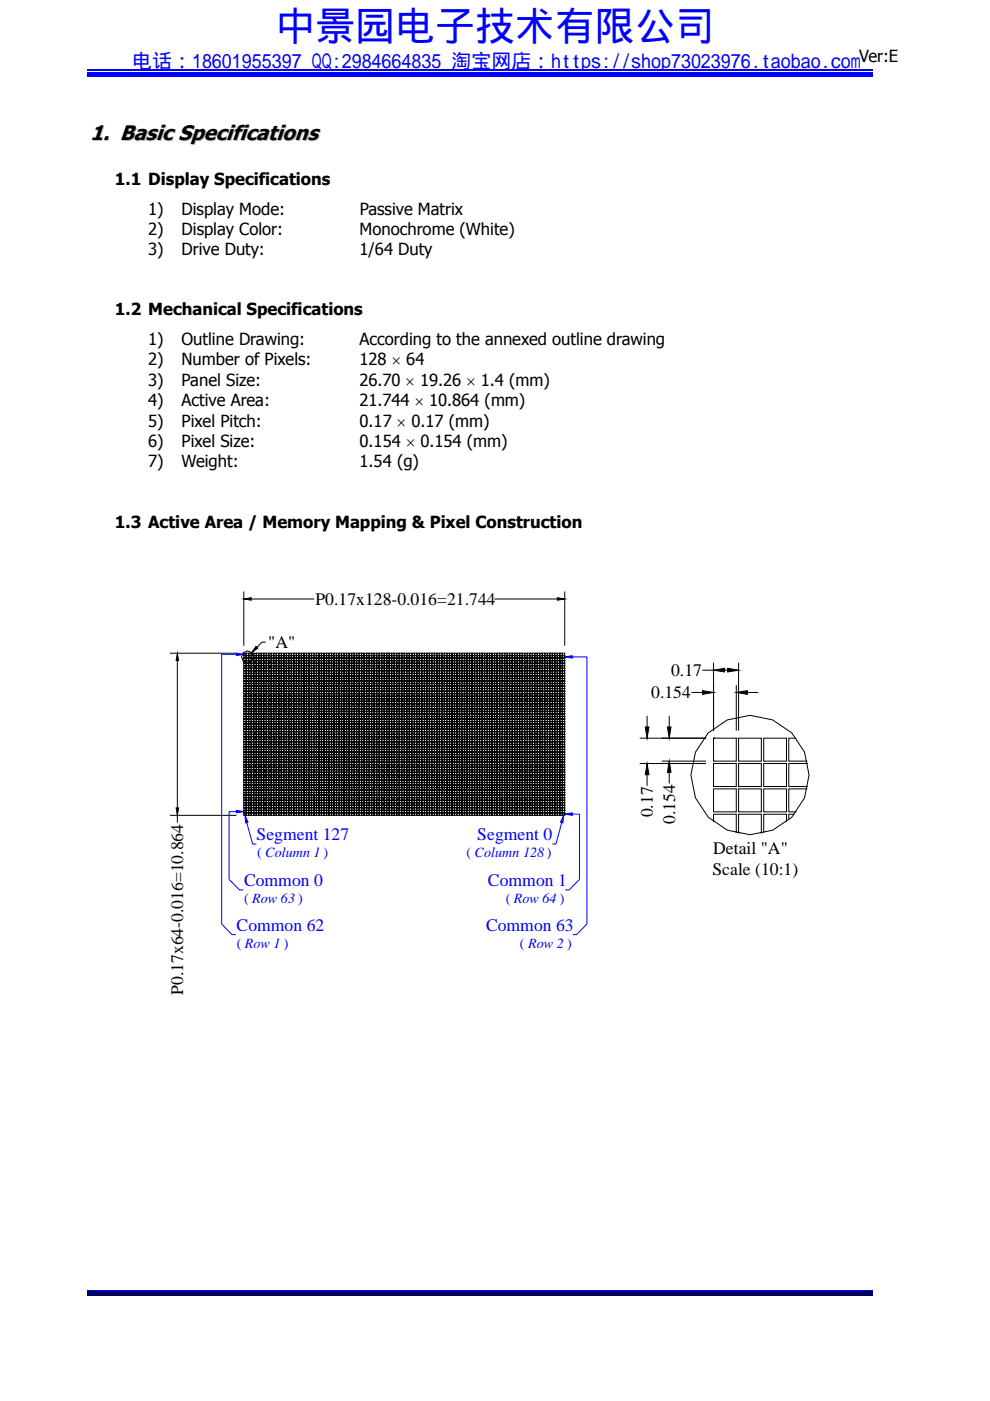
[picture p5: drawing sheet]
<svg xmlns="http://www.w3.org/2000/svg" width="210mm" height="297mm" viewBox="0 0 210 297" stroke-linecap="round" stroke-linejoin="round" font-family="sans-serif">
<defs><g id="words">
<text font-size="8.5" fill="#00f" x="58.4" y="8.5">中景园电子技术有限公司</text>
<text font-size="4.5" fill="#c0c0c0" x="19.3" y="29.8">1. Basic Specifications</text>
<text font-size="4.2" fill="#00f" x="28" y="14.3">电话：18601955397 QQ:2984664835 淘宝网店：https://shop73023976.taobao.com</text>
<g font-size="3.7">
<text x="66.9" y="128.2">P0.17x128-0.016=21.744</text>
<text x="56.9" y="137.4">&quot;A&quot;</text>
<text x="142.4" y="143.3">0.17</text>
<text x="138.1" y="148.1">0.154</text>
<text x="138.5" y="173.3" transform="rotate(-90 138.5 173.3)">0.17</text>
<text x="143.2" y="174.7" transform="rotate(-90 143.2 174.7)">0.154</text>
<text x="151.1" y="185.4">Scale (10:1)</text>
<text x="151.3" y="181.2">Detail &quot;A&quot;</text>
<text x="38.8" y="210.9" transform="rotate(-90 38.8 210.9)">P0.17x64-0.016=10.864</text>
</g>
<g font-size="3.7" fill="#00f">
<text x="54.4" y="178.1">Segment 127</text>
<text x="101.2" y="178.1">Segment 0</text>
<text x="51.8" y="187.8">Common 0</text>
<text x="103.5" y="187.8">Common 1</text>
<text x="50.2" y="197.3">Common 62</text>
<text x="103.1" y="197.3">Common 63</text>
</g>
<g font-size="3.5">
<text x="182.2" y="13.2">Ver:E</text>
<text x="24.4" y="39.1">1.1 Display Specifications</text>
<text x="31.4" y="45.5">1)</text>
<text x="38.5" y="45.5">Display Mode:</text>
<text x="76.3" y="45.5">Passive Matrix</text>
<text x="31.4" y="49.8">2)</text>
<text x="38.5" y="49.8">Display Color:</text>
<text x="76.3" y="49.8">Monochrome (White)</text>
<text x="31.4" y="54.1">3)</text>
<text x="38.5" y="54.1">Drive Duty:</text>
<text x="76.3" y="54.1">1/64 Duty</text>
<text x="24.4" y="66.8">1.2 Mechanical Specifications</text>
<text x="31.4" y="73.2">1)</text>
<text x="31.4" y="77.5">2)</text>
<text x="38.5" y="73.2">Outline Drawing:</text>
<text x="38.5" y="77.5">Number of Pixels:</text>
<text x="76.2" y="77.5">128 × 64</text>
<text x="76.3" y="73.2">According to the annexed outline drawing</text>
<text x="31.4" y="81.8">3)</text>
<text x="38.5" y="81.8">Panel Size:</text>
<text x="76.2" y="81.8">26.70 × 19.26 × 1.4 (mm)</text>
<text x="31.4" y="86.1">4)</text>
<text x="38.5" y="86.1">Active Area:</text>
<text x="76.2" y="86.1">21.744 × 10.864 (mm)</text>
<text x="31.4" y="90.5">5)</text>
<text x="31.4" y="94.8">6)</text>
<text x="38.5" y="94.8">Pixel Size:</text>
<text x="38.5" y="90.5">Pixel Pitch:</text>
<text x="76.3" y="90.5">0.17 × 0.17 (mm)</text>
<text x="76.3" y="94.8">0.154 × 0.154 (mm)</text>
<text x="31.4" y="99.1">7)</text>
<text x="38.5" y="99.1">Weight:</text>
<text x="76.3" y="99.1">1.54 (g)</text>
<text x="24.4" y="111.8">1.3 Active Area / Memory Mapping &amp; Pixel Construction</text>
</g>
<g font-size="3" fill="#00f">
<text x="54.5" y="181.7">( Column 1 )</text>
<text x="99" y="181.7">( Column 128 )</text>
<text x="51.8" y="191.5">( Row 63 )</text>
<text x="107.3" y="191.5">( Row 64 )</text>
<text x="50.2" y="200.9">( Row 1 )</text>
<text x="110.3" y="200.9">( Row 2 )</text>
</g>
</g></defs>
<path d="M18.6 16.1h166.5" fill="none" stroke="#00f" stroke-width=".25"/>
<path d="M18.6 15.2h166.5v.5h-166.5z" fill="#00f"/>
<path d="M18.6 14.8h166.5M18.6 273.6h166.5" fill="none" stroke="#00f" stroke-width=".25"/>
<path d="M18.6 273.7h166.5v.8h-166.5z" fill="#00006b"/>
<path d="M18.6 274.7h166.5" fill="none" stroke="#005" stroke-width=".25"/>
<g fill="none" stroke="#000" stroke-width=".21">
<path d="M36 138.5h14.1M37.6 138.5l.3 1.6h-.5zM51.7 127l1.6-.3v.6zM51.7 125.4v11.5M51.7 138.5h.1M53.3 127h13.4M54.3 137.1l.4 .3-1.3 1zM56.4 136.1h-.8l-1.1 1.2M104.8 127h13.4M118.2 126.7l1.6 .3-1.6 .3zM119.8 125.4v11.5M119.8 127h.1"/>
<path d="M119.8 138.5h.1M37.6 140.1v31.2M135.7 156.5h14.1M136.9 154.1h.7l-.4 2.4zM137.2 151.8v2.3M141.6 154.1h.7l-.4 2.4zM141.9 151.8v2.3M146.6 146.8h2.4M149 146.4l2.3 .4-2.3 .4zM149 142.1h2.3M151.3 142.1l2.4-.4v.8zM151.3 156.5h.1"/>
<path d="M151.3 146.8h.1M151.3 142.1h.1M151.3 140.5v14.4M153.7 142.1h.6M154.3 141.7l2.4 .4-2.4 .4zM156.2 146.8l2.3-.4v.8zM156.2 156.5h.1M156.2 145.2v9.7M156.7 140.5v14.4M156.7 156.5h.1M158.5 146.8h2.3M36 172.9h14.1"/>
<path d="M37.4 171.3h.5l-.3 1.6zM37.6 172.9v1.5M51.7 172.9h.1M135.7 161.9h14.1M137.2 161.9l.4 2.4h-.7zM137.2 164.3v2.3M140.4 161.4h9.4M141.9 161.4l.4 2.3h-.7zM141.9 163.7v2.4M151.3 161.4h.1M151.3 161.9h.1"/>
<circle cx="52.5" cy="139.3" r="1.26"/>
</g>
<g fill="#000">
<path d="M51.7 127l1.6-.3v.6zM54.3 137.1l.4 .3-1.3 1zM118.2 126.7l1.6 .3-1.6 .3zM37.6 138.5l.3 1.6h-.5zM136.9 154.1h.7l-.4 2.4zM141.6 154.1h.7l-.4 2.4zM149 146.4l2.3 .4-2.3 .4zM151.3 142.1l2.4-.4v.8zM154.3 141.7l2.4 .4-2.4 .4zM156.2 146.8l2.3-.4v.8zM37.4 171.3h.5l-.3 1.6zM137.2 161.9l.4 2.4h-.7z"/>
<path d="M141.9 161.4l.4 2.3h-.7z"/>
</g>
<path d="M119.5 172.9l-.1 1.6-.5-.2z" fill="#00f"/>
<path d="M119.1 174.4l-1.2 4.6h-.7M119.5 172.9l-.1 1.6-.5-.2zM122.9 186.4l-2.2 2.3h-.8M124.5 195.9l-2.2 2.3h-.8" fill="none" stroke="#00f" stroke-width=".21"/>
<path d="M119.8 172.6l1.6-.3v.6z" fill="#00f"/>
<path d="M119.8 172.6l1.6-.3v.6zM121.4 172.6h1.5v13.8" fill="none" stroke="#00f" stroke-width=".21"/>
<path d="M119.8 139.3l1.6-.3v.5z" fill="#00f"/>
<path d="M119.8 139.3l1.6-.3v.5zM121.4 139.3h3.1v56.6" fill="none" stroke="#00f" stroke-width=".21"/>
<path d="M52 172.9l.6 1.4-.5 .2z" fill="#00f"/>
<path d="M52 172.9l.6 1.4-.5 .2zM52.3 174.4l1.3 4.6h.8M47 195.9l2.2 2.3h.8M48.6 186.4l2.2 2.3h.8" fill="none" stroke="#00f" stroke-width=".21"/>
<path d="M50.1 171.8l1.6 .3-1.6 .2z" fill="#00f"/>
<path d="M50.1 171.8l1.6 .3-1.6 .2zM50.1 172.1h-1.5v14.3" fill="none" stroke="#00f" stroke-width=".21"/>
<path d="M50.1 138.5l1.6 .2-1.6 .3z" fill="#00f"/>
<path d="M50.1 138.5l1.6 .2-1.6 .3zM50.1 138.7h-3.1v57.2" fill="none" stroke="#00f" stroke-width=".21"/>
<g fill="none" stroke="#000" stroke-width=".21">
<path d="M51.7 139.6h.5v.5h-.5zM51.7 139h.5v.5h-.5zM51.7 138.5h.5v.5h-.5zM52.2 139.6h.5v.5h-.5zM52.2 139h.5v.5h-.5zM52.2 138.5h.5v.5h-.5zM52.8 139.6h.5v.5h-.5zM52.8 139h.5v.5h-.5zM52.8 138.5h.5v.5h-.5zM53.3 139.6h.5v.5h-.5zM53.3 139h.5v.5h-.5zM53.3 138.5h.5v.5h-.5z"/>
<path d="M53.8 139.6h.5v.5h-.5zM53.8 139h.5v.5h-.5zM53.8 138.5h.5v.5h-.5zM54.4 139.6h.5v.5h-.5zM54.4 139h.5v.5h-.5zM54.4 138.5h.5v.5h-.5zM54.9 139.6h.5v.5h-.5zM54.9 139h.5v.5h-.5zM54.9 138.5h.5v.5h-.5zM55.4 139.6h.5v.5h-.5zM55.4 139h.5v.5h-.5zM55.4 138.5h.5v.5h-.5z"/>
<path d="M56 139.6h.5v.5h-.5zM56 139h.5v.5h-.5zM56 138.5h.5v.5h-.5zM56.5 139.6h.5v.5h-.5zM56.5 139h.5v.5h-.5zM56.5 138.5h.5v.5h-.5zM57 139.6h.5v.5h-.5zM57 139h.5v.5h-.5zM57 138.5h.5v.5h-.5zM57.6 139.6h.4v.5h-.4zM57.6 139h.4v.5h-.4zM57.6 138.5h.4v.5h-.4z"/>
<path d="M58.1 139.6h.5v.5h-.5zM58.1 139h.5v.5h-.5zM58.1 138.5h.5v.5h-.5zM58.6 139.6h.5v.5h-.5zM58.6 139h.5v.5h-.5zM58.6 138.5h.5v.5h-.5zM59.2 139.6h.4v.5h-.4zM59.2 139h.4v.5h-.4zM59.2 138.5h.4v.5h-.4zM59.7 139.6h.5v.5h-.5zM59.7 139h.5v.5h-.5zM59.7 138.5h.5v.5h-.5z"/>
<path d="M60.2 139.6h.5v.5h-.5zM60.2 139h.5v.5h-.5zM60.2 138.5h.5v.5h-.5zM60.8 139.6h.4v.5h-.4zM60.8 139h.4v.5h-.4zM60.8 138.5h.4v.5h-.4zM61.3 139.6h.5v.5h-.5zM61.3 139h.5v.5h-.5zM61.3 138.5h.5v.5h-.5zM61.8 139.6h.5v.5h-.5zM61.8 139h.5v.5h-.5zM61.8 138.5h.5v.5h-.5z"/>
<path d="M62.4 139.6h.4v.5h-.4zM62.4 139h.4v.5h-.4zM62.4 138.5h.4v.5h-.4zM62.9 139.6h.5v.5h-.5zM62.9 139h.5v.5h-.5zM62.9 138.5h.5v.5h-.5zM63.4 139.6h.5v.5h-.5zM63.4 139h.5v.5h-.5zM63.4 138.5h.5v.5h-.5zM64 139.6h.5v.5h-.5zM64 139h.5v.5h-.5zM64 138.5h.5v.5h-.5z"/>
<path d="M64.5 139.6h.5v.5h-.5zM64.5 139h.5v.5h-.5zM64.5 138.5h.5v.5h-.5zM65 139.6h.5v.5h-.5zM65 139h.5v.5h-.5zM65 138.5h.5v.5h-.5zM65.6 139.6h.4v.5h-.4zM65.6 139h.4v.5h-.4zM65.6 138.5h.4v.5h-.4zM66.1 139.6h.5v.5h-.5zM66.1 139h.5v.5h-.5zM66.1 138.5h.5v.5h-.5z"/>
<path d="M66.6 139.6h.5v.5h-.5zM66.6 139h.5v.5h-.5zM66.6 138.5h.5v.5h-.5zM67.1 139.6h.5v.5h-.5zM67.1 139h.5v.5h-.5zM67.1 138.5h.5v.5h-.5zM67.7 139.6h.5v.5h-.5zM67.7 139h.5v.5h-.5zM67.7 138.5h.5v.5h-.5zM68.2 139.6h.5v.5h-.5zM68.2 139h.5v.5h-.5zM68.2 138.5h.5v.5h-.5z"/>
<path d="M68.7 139.6h.5v.5h-.5zM68.7 139h.5v.5h-.5zM68.7 138.5h.5v.5h-.5zM69.3 139.6h.5v.5h-.5zM69.3 139h.5v.5h-.5zM69.3 138.5h.5v.5h-.5zM69.8 139.6h.5v.5h-.5zM69.8 139h.5v.5h-.5zM69.8 138.5h.5v.5h-.5zM70.3 139.6h.5v.5h-.5zM70.3 139h.5v.5h-.5zM70.3 138.5h.5v.5h-.5z"/>
<path d="M70.9 139.6h.5v.5h-.5zM70.9 139h.5v.5h-.5zM70.9 138.5h.5v.5h-.5zM71.4 139.6h.5v.5h-.5zM71.4 139h.5v.5h-.5zM71.4 138.5h.5v.5h-.5zM71.9 139.6h.5v.5h-.5zM71.9 139h.5v.5h-.5zM71.9 138.5h.5v.5h-.5zM72.5 139.6h.4v.5h-.4zM72.5 139h.4v.5h-.4zM72.5 138.5h.4v.5h-.4z"/>
<path d="M73 139.6h.5v.5h-.5zM73 139h.5v.5h-.5zM73 138.5h.5v.5h-.5zM73.5 139.6h.5v.5h-.5zM73.5 139h.5v.5h-.5zM73.5 138.5h.5v.5h-.5zM74.1 139.6h.4v.5h-.4zM74.1 139h.4v.5h-.4zM74.1 138.5h.4v.5h-.4zM74.6 139.6h.5v.5h-.5zM74.6 139h.5v.5h-.5zM74.6 138.5h.5v.5h-.5z"/>
<path d="M75.1 139.6h.5v.5h-.5zM75.1 139h.5v.5h-.5zM75.1 138.5h.5v.5h-.5zM75.7 139.6h.5v.5h-.5zM75.7 139h.5v.5h-.5zM75.7 138.5h.5v.5h-.5zM76.2 139.6h.5v.5h-.5zM76.2 139h.5v.5h-.5zM76.2 138.5h.5v.5h-.5zM76.7 139.6h.5v.5h-.5zM76.7 139h.5v.5h-.5zM76.7 138.5h.5v.5h-.5z"/>
<path d="M77.3 139.6h.4v.5h-.4zM77.3 139h.4v.5h-.4zM77.3 138.5h.4v.5h-.4zM77.8 139.6h.5v.5h-.5zM77.8 139h.5v.5h-.5zM77.8 138.5h.5v.5h-.5zM78.3 139.6h.5v.5h-.5zM78.3 139h.5v.5h-.5zM78.3 138.5h.5v.5h-.5zM78.8 139.6h.5v.5h-.5zM78.8 139h.5v.5h-.5zM78.8 138.5h.5v.5h-.5z"/>
<path d="M79.4 139.6h.5v.5h-.5zM79.4 139h.5v.5h-.5zM79.4 138.5h.5v.5h-.5zM79.9 139.6h.5v.5h-.5zM79.9 139h.5v.5h-.5zM79.9 138.5h.5v.5h-.5zM80.5 139.6h.4v.5h-.4zM80.5 139h.4v.5h-.4zM80.5 138.5h.4v.5h-.4zM81 139.6h.5v.5h-.5zM81 139h.5v.5h-.5zM81 138.5h.5v.5h-.5z"/>
<path d="M81.5 139.6h.5v.5h-.5zM81.5 139h.5v.5h-.5zM81.5 138.5h.5v.5h-.5zM82 139.6h.5v.5h-.5zM82 139h.5v.5h-.5zM82 138.5h.5v.5h-.5zM82.6 139.6h.5v.5h-.5zM82.6 139h.5v.5h-.5zM82.6 138.5h.5v.5h-.5zM83.1 139.6h.5v.5h-.5zM83.1 139h.5v.5h-.5zM83.1 138.5h.5v.5h-.5z"/>
<path d="M83.7 139.6h.4v.5h-.4zM83.7 139h.4v.5h-.4zM83.7 138.5h.4v.5h-.4zM84.2 139.6h.4v.5h-.4zM84.2 139h.4v.5h-.4zM84.2 138.5h.4v.5h-.4zM84.7 139.6h.5v.5h-.5zM84.7 139h.5v.5h-.5zM84.7 138.5h.5v.5h-.5zM85.3 139.6h.4v.5h-.4zM85.3 139h.4v.5h-.4zM85.3 138.5h.4v.5h-.4z"/>
<path d="M85.8 139.6h.5v.5h-.5zM85.8 139h.5v.5h-.5zM85.8 138.5h.5v.5h-.5zM86.3 139.6h.5v.5h-.5zM86.3 139h.5v.5h-.5zM86.3 138.5h.5v.5h-.5zM86.8 139.6h.5v.5h-.5zM86.8 139h.5v.5h-.5zM86.8 138.5h.5v.5h-.5zM87.4 139.6h.5v.5h-.5zM87.4 139h.5v.5h-.5zM87.4 138.5h.5v.5h-.5z"/>
<path d="M87.9 139.6h.5v.5h-.5zM87.9 139h.5v.5h-.5zM87.9 138.5h.5v.5h-.5zM88.4 139.6h.5v.5h-.5zM88.4 139h.5v.5h-.5zM88.4 138.5h.5v.5h-.5zM89 139.6h.5v.5h-.5zM89 139h.5v.5h-.5zM89 138.5h.5v.5h-.5zM89.5 139.6h.5v.5h-.5zM89.5 139h.5v.5h-.5zM89.5 138.5h.5v.5h-.5z"/>
<path d="M90 139.6h.5v.5h-.5zM90 139h.5v.5h-.5zM90 138.5h.5v.5h-.5zM90.6 139.6h.5v.5h-.5zM90.6 139h.5v.5h-.5zM90.6 138.5h.5v.5h-.5zM91.1 139.6h.5v.5h-.5zM91.1 139h.5v.5h-.5zM91.1 138.5h.5v.5h-.5zM91.6 139.6h.5v.5h-.5zM91.6 139h.5v.5h-.5zM91.6 138.5h.5v.5h-.5z"/>
<path d="M92.2 139.6h.4v.5h-.4zM92.2 139h.4v.5h-.4zM92.2 138.5h.4v.5h-.4zM92.7 139.6h.5v.5h-.5zM92.7 139h.5v.5h-.5zM92.7 138.5h.5v.5h-.5zM93.2 139.6h.5v.5h-.5zM93.2 139h.5v.5h-.5zM93.2 138.5h.5v.5h-.5zM93.7 139.6h.5v.5h-.5zM93.7 139h.5v.5h-.5zM93.7 138.5h.5v.5h-.5z"/>
<path d="M94.3 139.6h.5v.5h-.5zM94.3 139h.5v.5h-.5zM94.3 138.5h.5v.5h-.5zM94.8 139.6h.5v.5h-.5zM94.8 139h.5v.5h-.5zM94.8 138.5h.5v.5h-.5zM95.4 139.6h.4v.5h-.4zM95.4 139h.4v.5h-.4zM95.4 138.5h.4v.5h-.4zM95.9 139.6h.5v.5h-.5zM95.9 139h.5v.5h-.5zM95.9 138.5h.5v.5h-.5z"/>
<path d="M96.4 139.6h.5v.5h-.5zM96.4 139h.5v.5h-.5zM96.4 138.5h.5v.5h-.5zM97 139.6h.4v.5h-.4zM97 139h.4v.5h-.4zM97 138.5h.4v.5h-.4zM97.5 139.6h.5v.5h-.5zM97.5 139h.5v.5h-.5zM97.5 138.5h.5v.5h-.5zM98 139.6h.5v.5h-.5zM98 139h.5v.5h-.5zM98 138.5h.5v.5h-.5z"/>
<path d="M98.6 139.6h.4v.5h-.4zM98.6 139h.4v.5h-.4zM98.6 138.5h.4v.5h-.4zM99.1 139.6h.5v.5h-.5zM99.1 139h.5v.5h-.5zM99.1 138.5h.5v.5h-.5zM99.6 139.6h.5v.5h-.5zM99.6 139h.5v.5h-.5zM99.6 138.5h.5v.5h-.5zM100.1 139.6h.5v.5h-.5zM100.1 139h.5v.5h-.5zM100.1 138.5h.5v.5h-.5z"/>
<path d="M100.7 139.6h.5v.5h-.5zM100.7 139h.5v.5h-.5zM100.7 138.5h.5v.5h-.5zM101.2 139.6h.5v.5h-.5zM101.2 139h.5v.5h-.5zM101.2 138.5h.5v.5h-.5zM101.7 139.6h.5v.5h-.5zM101.7 139h.5v.5h-.5zM101.7 138.5h.5v.5h-.5zM102.3 139.6h.5v.5h-.5zM102.3 139h.5v.5h-.5zM102.3 138.5h.5v.5h-.5z"/>
<path d="M102.8 139.6h.5v.5h-.5zM102.8 139h.5v.5h-.5zM102.8 138.5h.5v.5h-.5zM103.3 139.6h.5v.5h-.5zM103.3 139h.5v.5h-.5zM103.3 138.5h.5v.5h-.5zM103.9 139.6h.5v.5h-.5zM103.9 139h.5v.5h-.5zM103.9 138.5h.5v.5h-.5zM104.4 139.6h.5v.5h-.5zM104.4 139h.5v.5h-.5zM104.4 138.5h.5v.5h-.5z"/>
<path d="M104.9 139.6h.5v.5h-.5zM104.9 139h.5v.5h-.5zM104.9 138.5h.5v.5h-.5zM105.5 139.6h.5v.5h-.5zM105.5 139h.5v.5h-.5zM105.5 138.5h.5v.5h-.5zM106 139.6h.5v.5h-.5zM106 139h.5v.5h-.5zM106 138.5h.5v.5h-.5zM106.5 139.6h.5v.5h-.5zM106.5 139h.5v.5h-.5zM106.5 138.5h.5v.5h-.5z"/>
<path d="M107.1 139.6h.4v.5h-.4zM107.1 139h.4v.5h-.4zM107.1 138.5h.4v.5h-.4zM107.6 139.6h.5v.5h-.5zM107.6 139h.5v.5h-.5zM107.6 138.5h.5v.5h-.5zM108.1 139.6h.5v.5h-.5zM108.1 139h.5v.5h-.5zM108.1 138.5h.5v.5h-.5zM108.7 139.6h.4v.5h-.4zM108.7 139h.4v.5h-.4zM108.7 138.5h.4v.5h-.4z"/>
<path d="M109.2 139.6h.5v.5h-.5zM109.2 139h.5v.5h-.5zM109.2 138.5h.5v.5h-.5zM109.7 139.6h.5v.5h-.5zM109.7 139h.5v.5h-.5zM109.7 138.5h.5v.5h-.5zM110.3 139.6h.4v.5h-.4zM110.3 139h.4v.5h-.4zM110.3 138.5h.4v.5h-.4zM110.8 139.6h.5v.5h-.5zM110.8 139h.5v.5h-.5zM110.8 138.5h.5v.5h-.5z"/>
<path d="M111.3 139.6h.5v.5h-.5zM111.3 139h.5v.5h-.5zM111.3 138.5h.5v.5h-.5zM111.9 139.6h.4v.5h-.4zM111.9 139h.4v.5h-.4zM111.9 138.5h.4v.5h-.4zM112.4 139.6h.5v.5h-.5zM112.4 139h.5v.5h-.5zM112.4 138.5h.5v.5h-.5zM112.9 139.6h.5v.5h-.5zM112.9 139h.5v.5h-.5zM112.9 138.5h.5v.5h-.5z"/>
<path d="M113.5 139.6h.4v.5h-.4zM113.5 139h.4v.5h-.4zM113.5 138.5h.4v.5h-.4zM114 139.6h.5v.5h-.5zM114 139h.5v.5h-.5zM114 138.5h.5v.5h-.5zM114.5 139.6h.5v.5h-.5zM114.5 139h.5v.5h-.5zM114.5 138.5h.5v.5h-.5zM115 139.6h.5v.5h-.5zM115 139h.5v.5h-.5zM115 138.5h.5v.5h-.5z"/>
<path d="M115.6 139.6h.5v.5h-.5zM115.6 139h.5v.5h-.5zM115.6 138.5h.5v.5h-.5zM116.1 139.6h.5v.5h-.5zM116.1 139h.5v.5h-.5zM116.1 138.5h.5v.5h-.5zM116.6 139.6h.5v.5h-.5zM116.6 139h.5v.5h-.5zM116.6 138.5h.5v.5h-.5zM117.2 139.6h.5v.5h-.5zM117.2 139h.5v.5h-.5zM117.2 138.5h.5v.5h-.5z"/>
<path d="M117.7 139.6h.5v.5h-.5zM117.7 139h.5v.5h-.5zM117.7 138.5h.5v.5h-.5zM118.2 139.6h.5v.5h-.5zM118.2 139h.5v.5h-.5zM118.2 138.5h.5v.5h-.5zM118.8 139.6h.5v.5h-.5zM118.8 139h.5v.5h-.5zM118.8 138.5h.5v.5h-.5zM119.3 139.6h.5v.5h-.5zM119.3 139h.5v.5h-.5zM119.3 138.5h.5v.5h-.5z"/>
<path d="M51.7 160h.5v.5h-.5zM51.7 159.5h.5v.5h-.5zM51.7 158.9h.5v.5h-.5zM51.7 158.4h.5v.5h-.5zM51.7 157.9h.5v.4h-.5zM51.7 157.3h.5v.5h-.5zM51.7 156.8h.5v.4h-.5zM51.7 156.2h.5v.5h-.5zM51.7 155.7h.5v.5h-.5zM51.7 155.2h.5v.5h-.5zM51.7 154.6h.5v.5h-.5zM51.7 154.1h.5v.5h-.5z"/>
<path d="M51.7 153.5h.5v.5h-.5zM51.7 153h.5v.5h-.5zM51.7 152.5h.5v.5h-.5zM51.7 151.9h.5v.5h-.5zM51.7 151.4h.5v.5h-.5zM51.7 150.9h.5v.4h-.5zM51.7 150.3h.5v.5h-.5zM51.7 149.8h.5v.5h-.5zM51.7 149.2h.5v.5h-.5zM51.7 148.7h.5v.5h-.5zM51.7 148.2h.5v.5h-.5zM51.7 147.6h.5v.5h-.5z"/>
<path d="M51.7 147.1h.5v.5h-.5zM51.7 146.6h.5v.4h-.5zM51.7 146h.5v.5h-.5zM51.7 145.5h.5v.5h-.5zM51.7 144.9h.5v.5h-.5zM51.7 144.4h.5v.5h-.5zM51.7 143.9h.5v.5h-.5zM51.7 143.3h.5v.5h-.5zM51.7 142.8h.5v.5h-.5zM51.7 142.2h.5v.5h-.5zM51.7 141.7h.5v.5h-.5zM51.7 141.2h.5v.5h-.5z"/>
<path d="M51.7 140.7h.5v.4h-.5zM51.7 140.1h.5v.5h-.5zM52.2 160h.5v.5h-.5zM52.2 159.5h.5v.5h-.5zM52.2 158.9h.5v.5h-.5zM52.2 158.4h.5v.5h-.5zM52.2 157.9h.5v.4h-.5zM52.2 157.3h.5v.5h-.5zM52.2 156.8h.5v.4h-.5zM52.2 156.2h.5v.5h-.5zM52.2 155.7h.5v.5h-.5zM52.2 155.2h.5v.5h-.5z"/>
<path d="M52.2 154.6h.5v.5h-.5zM52.2 154.1h.5v.5h-.5zM52.2 153.5h.5v.5h-.5zM52.2 153h.5v.5h-.5zM52.2 152.5h.5v.5h-.5zM52.2 151.9h.5v.5h-.5zM52.2 151.4h.5v.5h-.5zM52.2 150.9h.5v.4h-.5zM52.2 150.3h.5v.5h-.5zM52.2 149.8h.5v.5h-.5zM52.2 149.2h.5v.5h-.5zM52.2 148.7h.5v.5h-.5z"/>
<path d="M52.2 148.2h.5v.5h-.5zM52.2 147.6h.5v.5h-.5zM52.2 147.1h.5v.5h-.5zM52.2 146.6h.5v.4h-.5zM52.2 146h.5v.5h-.5zM52.2 145.5h.5v.5h-.5zM52.2 144.9h.5v.5h-.5zM52.2 144.4h.5v.5h-.5zM52.2 143.9h.5v.5h-.5zM52.2 143.3h.5v.5h-.5zM52.2 142.8h.5v.5h-.5zM52.2 142.2h.5v.5h-.5z"/>
<path d="M52.2 141.7h.5v.5h-.5zM52.2 141.2h.5v.5h-.5zM52.2 140.7h.5v.4h-.5zM52.2 140.1h.5v.5h-.5zM52.8 160h.5v.5h-.5zM52.8 159.5h.5v.5h-.5zM52.8 158.9h.5v.5h-.5zM52.8 158.4h.5v.5h-.5zM52.8 157.9h.5v.4h-.5zM52.8 157.3h.5v.5h-.5zM52.8 156.8h.5v.4h-.5zM52.8 156.2h.5v.5h-.5z"/>
<path d="M52.8 155.7h.5v.5h-.5zM52.8 155.2h.5v.5h-.5zM52.8 154.6h.5v.5h-.5zM52.8 154.1h.5v.5h-.5zM52.8 153.5h.5v.5h-.5zM52.8 153h.5v.5h-.5zM52.8 152.5h.5v.5h-.5zM52.8 151.9h.5v.5h-.5zM52.8 151.4h.5v.5h-.5zM52.8 150.9h.5v.4h-.5zM52.8 150.3h.5v.5h-.5zM52.8 149.8h.5v.5h-.5z"/>
<path d="M52.8 149.2h.5v.5h-.5zM52.8 148.7h.5v.5h-.5zM52.8 148.2h.5v.5h-.5zM52.8 147.6h.5v.5h-.5zM52.8 147.1h.5v.5h-.5zM52.8 146.6h.5v.4h-.5zM52.8 146h.5v.5h-.5zM52.8 145.5h.5v.5h-.5zM52.8 144.9h.5v.5h-.5zM52.8 144.4h.5v.5h-.5zM52.8 143.9h.5v.5h-.5zM52.8 143.3h.5v.5h-.5z"/>
<path d="M52.8 142.8h.5v.5h-.5zM52.8 142.2h.5v.5h-.5zM52.8 141.7h.5v.5h-.5zM52.8 141.2h.5v.5h-.5zM52.8 140.7h.5v.4h-.5zM52.8 140.1h.5v.5h-.5zM53.3 160h.5v.5h-.5zM53.3 159.5h.5v.5h-.5zM53.3 158.9h.5v.5h-.5zM53.3 158.4h.5v.5h-.5zM53.3 157.9h.5v.4h-.5zM53.3 157.3h.5v.5h-.5z"/>
<path d="M53.3 156.8h.5v.4h-.5zM53.3 156.2h.5v.5h-.5zM53.3 155.7h.5v.5h-.5zM53.3 155.2h.5v.5h-.5zM53.3 154.6h.5v.5h-.5zM53.3 154.1h.5v.5h-.5zM53.3 153.5h.5v.5h-.5zM53.3 153h.5v.5h-.5zM53.3 152.5h.5v.5h-.5zM53.3 151.9h.5v.5h-.5zM53.3 151.4h.5v.5h-.5zM53.3 150.9h.5v.4h-.5z"/>
<path d="M53.3 150.3h.5v.5h-.5zM53.3 149.8h.5v.5h-.5zM53.3 149.2h.5v.5h-.5zM53.3 148.7h.5v.5h-.5zM53.3 148.2h.5v.5h-.5zM53.3 147.6h.5v.5h-.5zM53.3 147.1h.5v.5h-.5zM53.3 146.6h.5v.4h-.5zM53.3 146h.5v.5h-.5zM53.3 145.5h.5v.5h-.5zM53.3 144.9h.5v.5h-.5zM53.3 144.4h.5v.5h-.5z"/>
<path d="M53.3 143.9h.5v.5h-.5zM53.3 143.3h.5v.5h-.5zM53.3 142.8h.5v.5h-.5zM53.3 142.2h.5v.5h-.5zM53.3 141.7h.5v.5h-.5zM53.3 141.2h.5v.5h-.5zM53.3 140.7h.5v.4h-.5zM53.3 140.1h.5v.5h-.5zM53.8 160h.5v.5h-.5zM53.8 159.5h.5v.5h-.5zM53.8 158.9h.5v.5h-.5zM53.8 158.4h.5v.5h-.5z"/>
<path d="M53.8 157.9h.5v.4h-.5zM53.8 157.3h.5v.5h-.5zM53.8 156.8h.5v.4h-.5zM53.8 156.2h.5v.5h-.5zM53.8 155.7h.5v.5h-.5zM53.8 155.2h.5v.5h-.5zM53.8 154.6h.5v.5h-.5zM53.8 154.1h.5v.5h-.5zM53.8 153.5h.5v.5h-.5zM53.8 153h.5v.5h-.5zM53.8 152.5h.5v.5h-.5zM53.8 151.9h.5v.5h-.5z"/>
<path d="M53.8 151.4h.5v.5h-.5zM53.8 150.9h.5v.4h-.5zM53.8 150.3h.5v.5h-.5zM53.8 149.8h.5v.5h-.5zM53.8 149.2h.5v.5h-.5zM53.8 148.7h.5v.5h-.5zM53.8 148.2h.5v.5h-.5zM53.8 147.6h.5v.5h-.5zM53.8 147.1h.5v.5h-.5zM53.8 146.6h.5v.4h-.5zM53.8 146h.5v.5h-.5zM53.8 145.5h.5v.5h-.5z"/>
<path d="M53.8 144.9h.5v.5h-.5zM53.8 144.4h.5v.5h-.5zM53.8 143.9h.5v.5h-.5zM53.8 143.3h.5v.5h-.5zM53.8 142.8h.5v.5h-.5zM53.8 142.2h.5v.5h-.5zM53.8 141.7h.5v.5h-.5zM53.8 141.2h.5v.5h-.5zM53.8 140.7h.5v.4h-.5zM53.8 140.1h.5v.5h-.5zM54.4 160h.5v.5h-.5zM54.4 159.5h.5v.5h-.5z"/>
<path d="M54.4 158.9h.5v.5h-.5zM54.4 158.4h.5v.5h-.5zM54.4 157.9h.5v.4h-.5zM54.4 157.3h.5v.5h-.5zM54.4 156.8h.5v.4h-.5zM54.4 156.2h.5v.5h-.5zM54.4 155.7h.5v.5h-.5zM54.4 155.2h.5v.5h-.5zM54.4 154.6h.5v.5h-.5zM54.4 154.1h.5v.5h-.5zM54.4 153.5h.5v.5h-.5zM54.4 153h.5v.5h-.5z"/>
<path d="M54.4 152.5h.5v.5h-.5zM54.4 151.9h.5v.5h-.5zM54.4 151.4h.5v.5h-.5zM54.4 150.9h.5v.4h-.5zM54.4 150.3h.5v.5h-.5zM54.4 149.8h.5v.5h-.5zM54.4 149.2h.5v.5h-.5zM54.4 148.7h.5v.5h-.5zM54.4 148.2h.5v.5h-.5zM54.4 147.6h.5v.5h-.5zM54.4 147.1h.5v.5h-.5zM54.4 146.6h.5v.4h-.5z"/>
<path d="M54.4 146h.5v.5h-.5zM54.4 145.5h.5v.5h-.5zM54.4 144.9h.5v.5h-.5zM54.4 144.4h.5v.5h-.5zM54.4 143.9h.5v.5h-.5zM54.4 143.3h.5v.5h-.5zM54.4 142.8h.5v.5h-.5zM54.4 142.2h.5v.5h-.5zM54.4 141.7h.5v.5h-.5zM54.4 141.2h.5v.5h-.5zM54.4 140.7h.5v.4h-.5zM54.4 140.1h.5v.5h-.5z"/>
<path d="M54.9 160h.5v.5h-.5zM54.9 159.5h.5v.5h-.5zM54.9 158.9h.5v.5h-.5zM54.9 158.4h.5v.5h-.5zM54.9 157.9h.5v.4h-.5zM54.9 157.3h.5v.5h-.5zM54.9 156.8h.5v.4h-.5zM54.9 156.2h.5v.5h-.5zM54.9 155.7h.5v.5h-.5zM54.9 155.2h.5v.5h-.5zM54.9 154.6h.5v.5h-.5zM54.9 154.1h.5v.5h-.5z"/>
<path d="M54.9 153.5h.5v.5h-.5zM54.9 153h.5v.5h-.5zM54.9 152.5h.5v.5h-.5zM54.9 151.9h.5v.5h-.5zM54.9 151.4h.5v.5h-.5zM54.9 150.9h.5v.4h-.5zM54.9 150.3h.5v.5h-.5zM54.9 149.8h.5v.5h-.5zM54.9 149.2h.5v.5h-.5zM54.9 148.7h.5v.5h-.5zM54.9 148.2h.5v.5h-.5zM54.9 147.6h.5v.5h-.5z"/>
<path d="M54.9 147.1h.5v.5h-.5zM54.9 146.6h.5v.4h-.5zM54.9 146h.5v.5h-.5zM54.9 145.5h.5v.5h-.5zM54.9 144.9h.5v.5h-.5zM54.9 144.4h.5v.5h-.5zM54.9 143.9h.5v.5h-.5zM54.9 143.3h.5v.5h-.5zM54.9 142.8h.5v.5h-.5zM54.9 142.2h.5v.5h-.5zM54.9 141.7h.5v.5h-.5zM54.9 141.2h.5v.5h-.5z"/>
<path d="M54.9 140.7h.5v.4h-.5zM54.9 140.1h.5v.5h-.5zM55.4 160h.5v.5h-.5zM55.4 159.5h.5v.5h-.5zM55.4 158.9h.5v.5h-.5zM55.4 158.4h.5v.5h-.5zM55.4 157.9h.5v.4h-.5zM55.4 157.3h.5v.5h-.5zM55.4 156.8h.5v.4h-.5zM55.4 156.2h.5v.5h-.5zM55.4 155.7h.5v.5h-.5zM55.4 155.2h.5v.5h-.5z"/>
<path d="M55.4 154.6h.5v.5h-.5zM55.4 154.1h.5v.5h-.5zM55.4 153.5h.5v.5h-.5zM55.4 153h.5v.5h-.5zM55.4 152.5h.5v.5h-.5zM55.4 151.9h.5v.5h-.5zM55.4 151.4h.5v.5h-.5zM55.4 150.9h.5v.4h-.5zM55.4 150.3h.5v.5h-.5zM55.4 149.8h.5v.5h-.5zM55.4 149.2h.5v.5h-.5zM55.4 148.7h.5v.5h-.5z"/>
<path d="M55.4 148.2h.5v.5h-.5zM55.4 147.6h.5v.5h-.5zM55.4 147.1h.5v.5h-.5zM55.4 146.6h.5v.4h-.5zM55.4 146h.5v.5h-.5zM55.4 145.5h.5v.5h-.5zM55.4 144.9h.5v.5h-.5zM55.4 144.4h.5v.5h-.5zM55.4 143.9h.5v.5h-.5zM55.4 143.3h.5v.5h-.5zM55.4 142.8h.5v.5h-.5zM55.4 142.2h.5v.5h-.5z"/>
<path d="M55.4 141.7h.5v.5h-.5zM55.4 141.2h.5v.5h-.5zM55.4 140.7h.5v.4h-.5zM55.4 140.1h.5v.5h-.5zM56 160h.5v.5h-.5zM56 159.5h.5v.5h-.5zM56 158.9h.5v.5h-.5zM56 158.4h.5v.5h-.5zM56 157.9h.5v.4h-.5zM56 157.3h.5v.5h-.5zM56 156.8h.5v.4h-.5zM56 156.2h.5v.5h-.5z"/>
<path d="M56 155.7h.5v.5h-.5zM56 155.2h.5v.5h-.5zM56 154.6h.5v.5h-.5zM56 154.1h.5v.5h-.5zM56 153.5h.5v.5h-.5zM56 153h.5v.5h-.5zM56 152.5h.5v.5h-.5zM56 151.9h.5v.5h-.5zM56 151.4h.5v.5h-.5zM56 150.9h.5v.4h-.5zM56 150.3h.5v.5h-.5zM56 149.8h.5v.5h-.5z"/>
<path d="M56 149.2h.5v.5h-.5zM56 148.7h.5v.5h-.5zM56 148.2h.5v.5h-.5zM56 147.6h.5v.5h-.5zM56 147.1h.5v.5h-.5zM56 146.6h.5v.4h-.5zM56 146h.5v.5h-.5zM56 145.5h.5v.5h-.5zM56 144.9h.5v.5h-.5zM56 144.4h.5v.5h-.5zM56 143.9h.5v.5h-.5zM56 143.3h.5v.5h-.5z"/>
<path d="M56 142.8h.5v.5h-.5zM56 142.2h.5v.5h-.5zM56 141.7h.5v.5h-.5zM56 141.2h.5v.5h-.5zM56 140.7h.5v.4h-.5zM56 140.1h.5v.5h-.5zM56.5 160h.5v.5h-.5zM56.5 159.5h.5v.5h-.5zM56.5 158.9h.5v.5h-.5zM56.5 158.4h.5v.5h-.5zM56.5 157.9h.5v.4h-.5zM56.5 157.3h.5v.5h-.5z"/>
<path d="M56.5 156.8h.5v.4h-.5zM56.5 156.2h.5v.5h-.5zM56.5 155.7h.5v.5h-.5zM56.5 155.2h.5v.5h-.5zM56.5 154.6h.5v.5h-.5zM56.5 154.1h.5v.5h-.5zM56.5 153.5h.5v.5h-.5zM56.5 153h.5v.5h-.5zM56.5 152.5h.5v.5h-.5zM56.5 151.9h.5v.5h-.5zM56.5 151.4h.5v.5h-.5zM56.5 150.9h.5v.4h-.5z"/>
<path d="M56.5 150.3h.5v.5h-.5zM56.5 149.8h.5v.5h-.5zM56.5 149.2h.5v.5h-.5zM56.5 148.7h.5v.5h-.5zM56.5 148.2h.5v.5h-.5zM56.5 147.6h.5v.5h-.5zM56.5 147.1h.5v.5h-.5zM56.5 146.6h.5v.4h-.5zM56.5 146h.5v.5h-.5zM56.5 145.5h.5v.5h-.5zM56.5 144.9h.5v.5h-.5zM56.5 144.4h.5v.5h-.5z"/>
<path d="M56.5 143.9h.5v.5h-.5zM56.5 143.3h.5v.5h-.5zM56.5 142.8h.5v.5h-.5zM56.5 142.2h.5v.5h-.5zM56.5 141.7h.5v.5h-.5zM56.5 141.2h.5v.5h-.5zM56.5 140.7h.5v.4h-.5zM56.5 140.1h.5v.5h-.5zM57 160h.5v.5h-.5zM57 159.5h.5v.5h-.5zM57 158.9h.5v.5h-.5zM57 158.4h.5v.5h-.5z"/>
<path d="M57 157.9h.5v.4h-.5zM57 157.3h.5v.5h-.5zM57 156.8h.5v.4h-.5zM57 156.2h.5v.5h-.5zM57 155.7h.5v.5h-.5zM57 155.2h.5v.5h-.5zM57 154.6h.5v.5h-.5zM57 154.1h.5v.5h-.5zM57 153.5h.5v.5h-.5zM57 153h.5v.5h-.5zM57 152.5h.5v.5h-.5zM57 151.9h.5v.5h-.5z"/>
<path d="M57 151.4h.5v.5h-.5zM57 150.9h.5v.4h-.5zM57 150.3h.5v.5h-.5zM57 149.8h.5v.5h-.5zM57 149.2h.5v.5h-.5zM57 148.7h.5v.5h-.5zM57 148.2h.5v.5h-.5zM57 147.6h.5v.5h-.5zM57 147.1h.5v.5h-.5zM57 146.6h.5v.4h-.5zM57 146h.5v.5h-.5zM57 145.5h.5v.5h-.5z"/>
<path d="M57 144.9h.5v.5h-.5zM57 144.4h.5v.5h-.5zM57 143.9h.5v.5h-.5zM57 143.3h.5v.5h-.5zM57 142.8h.5v.5h-.5zM57 142.2h.5v.5h-.5zM57 141.7h.5v.5h-.5zM57 141.2h.5v.5h-.5zM57 140.7h.5v.4h-.5zM57 140.1h.5v.5h-.5zM57.6 160h.4v.5h-.4zM57.6 159.5h.4v.5h-.4z"/>
<path d="M57.6 158.9h.4v.5h-.4zM57.6 158.4h.4v.5h-.4zM57.6 157.9h.4v.4h-.4zM57.6 157.3h.4v.5h-.4zM57.6 156.8h.4v.4h-.4zM57.6 156.2h.4v.5h-.4zM57.6 155.7h.4v.5h-.4zM57.6 155.2h.4v.5h-.4zM57.6 154.6h.4v.5h-.4zM57.6 154.1h.4v.5h-.4zM57.6 153.5h.4v.5h-.4zM57.6 153h.4v.5h-.4z"/>
<path d="M57.6 152.5h.4v.5h-.4zM57.6 151.9h.4v.5h-.4zM57.6 151.4h.4v.5h-.4zM57.6 150.9h.4v.4h-.4zM57.6 150.3h.4v.5h-.4zM57.6 149.8h.4v.5h-.4zM57.6 149.2h.4v.5h-.4zM57.6 148.7h.4v.5h-.4zM57.6 148.2h.4v.5h-.4zM57.6 147.6h.4v.5h-.4zM57.6 147.1h.4v.5h-.4zM57.6 146.6h.4v.4h-.4z"/>
<path d="M57.6 146h.4v.5h-.4zM57.6 145.5h.4v.5h-.4zM57.6 144.9h.4v.5h-.4zM57.6 144.4h.4v.5h-.4zM57.6 143.9h.4v.5h-.4zM57.6 143.3h.4v.5h-.4zM57.6 142.8h.4v.5h-.4zM57.6 142.2h.4v.5h-.4zM57.6 141.7h.4v.5h-.4zM57.6 141.2h.4v.5h-.4zM57.6 140.7h.4v.4h-.4zM57.6 140.1h.4v.5h-.4z"/>
<path d="M58.1 160h.5v.5h-.5zM58.1 159.5h.5v.5h-.5zM58.1 158.9h.5v.5h-.5zM58.1 158.4h.5v.5h-.5zM58.1 157.9h.5v.4h-.5zM58.1 157.3h.5v.5h-.5zM58.1 156.8h.5v.4h-.5zM58.1 156.2h.5v.5h-.5zM58.1 155.7h.5v.5h-.5zM58.1 155.2h.5v.5h-.5zM58.1 154.6h.5v.5h-.5zM58.1 154.1h.5v.5h-.5z"/>
<path d="M58.1 153.5h.5v.5h-.5zM58.1 153h.5v.5h-.5zM58.1 152.5h.5v.5h-.5zM58.1 151.9h.5v.5h-.5zM58.1 151.4h.5v.5h-.5zM58.1 150.9h.5v.4h-.5zM58.1 150.3h.5v.5h-.5zM58.1 149.8h.5v.5h-.5zM58.1 149.2h.5v.5h-.5zM58.1 148.7h.5v.5h-.5zM58.1 148.2h.5v.5h-.5zM58.1 147.6h.5v.5h-.5z"/>
<path d="M58.1 147.1h.5v.5h-.5zM58.1 146.6h.5v.4h-.5zM58.1 146h.5v.5h-.5zM58.1 145.5h.5v.5h-.5zM58.1 144.9h.5v.5h-.5zM58.1 144.4h.5v.5h-.5zM58.1 143.9h.5v.5h-.5zM58.1 143.3h.5v.5h-.5zM58.1 142.8h.5v.5h-.5zM58.1 142.2h.5v.5h-.5zM58.1 141.7h.5v.5h-.5zM58.1 141.2h.5v.5h-.5z"/>
<path d="M58.1 140.7h.5v.4h-.5zM58.1 140.1h.5v.5h-.5zM58.6 160h.5v.5h-.5zM58.6 159.5h.5v.5h-.5zM58.6 158.9h.5v.5h-.5zM58.6 158.4h.5v.5h-.5zM58.6 157.9h.5v.4h-.5zM58.6 157.3h.5v.5h-.5zM58.6 156.8h.5v.4h-.5zM58.6 156.2h.5v.5h-.5zM58.6 155.7h.5v.5h-.5zM58.6 155.2h.5v.5h-.5z"/>
<path d="M58.6 154.6h.5v.5h-.5zM58.6 154.1h.5v.5h-.5zM58.6 153.5h.5v.5h-.5zM58.6 153h.5v.5h-.5zM58.6 152.5h.5v.5h-.5zM58.6 151.9h.5v.5h-.5zM58.6 151.4h.5v.5h-.5zM58.6 150.9h.5v.4h-.5zM58.6 150.3h.5v.5h-.5zM58.6 149.8h.5v.5h-.5zM58.6 149.2h.5v.5h-.5zM58.6 148.7h.5v.5h-.5z"/>
<path d="M58.6 148.2h.5v.5h-.5zM58.6 147.6h.5v.5h-.5zM58.6 147.1h.5v.5h-.5zM58.6 146.6h.5v.4h-.5zM58.6 146h.5v.5h-.5zM58.6 145.5h.5v.5h-.5zM58.6 144.9h.5v.5h-.5zM58.6 144.4h.5v.5h-.5zM58.6 143.9h.5v.5h-.5zM58.6 143.3h.5v.5h-.5zM58.6 142.8h.5v.5h-.5zM58.6 142.2h.5v.5h-.5z"/>
<path d="M58.6 141.7h.5v.5h-.5zM58.6 141.2h.5v.5h-.5zM58.6 140.7h.5v.4h-.5zM58.6 140.1h.5v.5h-.5zM59.2 160h.4v.5h-.4zM59.2 159.5h.4v.5h-.4zM59.2 158.9h.4v.5h-.4zM59.2 158.4h.4v.5h-.4zM59.2 157.9h.4v.4h-.4zM59.2 157.3h.4v.5h-.4zM59.2 156.8h.4v.4h-.4zM59.2 156.2h.4v.5h-.4z"/>
<path d="M59.2 155.7h.4v.5h-.4zM59.2 155.2h.4v.5h-.4zM59.2 154.6h.4v.5h-.4zM59.2 154.1h.4v.5h-.4zM59.2 153.5h.4v.5h-.4zM59.2 153h.4v.5h-.4zM59.2 152.5h.4v.5h-.4zM59.2 151.9h.4v.5h-.4zM59.2 151.4h.4v.5h-.4zM59.2 150.9h.4v.4h-.4zM59.2 150.3h.4v.5h-.4zM59.2 149.8h.4v.5h-.4z"/>
<path d="M59.2 149.2h.4v.5h-.4zM59.2 148.7h.4v.5h-.4zM59.2 148.2h.4v.5h-.4zM59.2 147.6h.4v.5h-.4zM59.2 147.1h.4v.5h-.4zM59.2 146.6h.4v.4h-.4zM59.2 146h.4v.5h-.4zM59.2 145.5h.4v.5h-.4zM59.2 144.9h.4v.5h-.4zM59.2 144.4h.4v.5h-.4zM59.2 143.9h.4v.5h-.4zM59.2 143.3h.4v.5h-.4z"/>
<path d="M59.2 142.8h.4v.5h-.4zM59.2 142.2h.4v.5h-.4zM59.2 141.7h.4v.5h-.4zM59.2 141.2h.4v.5h-.4zM59.2 140.7h.4v.4h-.4zM59.2 140.1h.4v.5h-.4zM59.7 160h.5v.5h-.5zM59.7 159.5h.5v.5h-.5zM59.7 158.9h.5v.5h-.5zM59.7 158.4h.5v.5h-.5zM59.7 157.9h.5v.4h-.5zM59.7 157.3h.5v.5h-.5z"/>
<path d="M59.7 156.8h.5v.4h-.5zM59.7 156.2h.5v.5h-.5zM59.7 155.7h.5v.5h-.5zM59.7 155.2h.5v.5h-.5zM59.7 154.6h.5v.5h-.5zM59.7 154.1h.5v.5h-.5zM59.7 153.5h.5v.5h-.5zM59.7 153h.5v.5h-.5zM59.7 152.5h.5v.5h-.5zM59.7 151.9h.5v.5h-.5zM59.7 151.4h.5v.5h-.5zM59.7 150.9h.5v.4h-.5z"/>
<path d="M59.7 150.3h.5v.5h-.5zM59.7 149.8h.5v.5h-.5zM59.7 149.2h.5v.5h-.5zM59.7 148.7h.5v.5h-.5zM59.7 148.2h.5v.5h-.5zM59.7 147.6h.5v.5h-.5zM59.7 147.1h.5v.5h-.5zM59.7 146.6h.5v.4h-.5zM59.7 146h.5v.5h-.5zM59.7 145.5h.5v.5h-.5zM59.7 144.9h.5v.5h-.5zM59.7 144.4h.5v.5h-.5z"/>
<path d="M59.7 143.9h.5v.5h-.5zM59.7 143.3h.5v.5h-.5zM59.7 142.8h.5v.5h-.5zM59.7 142.2h.5v.5h-.5zM59.7 141.7h.5v.5h-.5zM59.7 141.2h.5v.5h-.5zM59.7 140.7h.5v.4h-.5zM59.7 140.1h.5v.5h-.5zM60.2 160h.5v.5h-.5zM60.2 159.5h.5v.5h-.5zM60.2 158.9h.5v.5h-.5zM60.2 158.4h.5v.5h-.5z"/>
<path d="M60.2 157.9h.5v.4h-.5zM60.2 157.3h.5v.5h-.5zM60.2 156.8h.5v.4h-.5zM60.2 156.2h.5v.5h-.5zM60.2 155.7h.5v.5h-.5zM60.2 155.2h.5v.5h-.5zM60.2 154.6h.5v.5h-.5zM60.2 154.1h.5v.5h-.5zM60.2 153.5h.5v.5h-.5zM60.2 153h.5v.5h-.5zM60.2 152.5h.5v.5h-.5zM60.2 151.9h.5v.5h-.5z"/>
<path d="M60.2 151.4h.5v.5h-.5zM60.2 150.9h.5v.4h-.5zM60.2 150.3h.5v.5h-.5zM60.2 149.8h.5v.5h-.5zM60.2 149.2h.5v.5h-.5zM60.2 148.7h.5v.5h-.5zM60.2 148.2h.5v.5h-.5zM60.2 147.6h.5v.5h-.5zM60.2 147.1h.5v.5h-.5zM60.2 146.6h.5v.4h-.5zM60.2 146h.5v.5h-.5zM60.2 145.5h.5v.5h-.5z"/>
<path d="M60.2 144.9h.5v.5h-.5zM60.2 144.4h.5v.5h-.5zM60.2 143.9h.5v.5h-.5zM60.2 143.3h.5v.5h-.5zM60.2 142.8h.5v.5h-.5zM60.2 142.2h.5v.5h-.5zM60.2 141.7h.5v.5h-.5zM60.2 141.2h.5v.5h-.5zM60.2 140.7h.5v.4h-.5zM60.2 140.1h.5v.5h-.5zM60.8 160h.4v.5h-.4zM60.8 159.5h.4v.5h-.4z"/>
<path d="M60.8 158.9h.4v.5h-.4zM60.8 158.4h.4v.5h-.4zM60.8 157.9h.4v.4h-.4zM60.8 157.3h.4v.5h-.4zM60.8 156.8h.4v.4h-.4zM60.8 156.2h.4v.5h-.4zM60.8 155.7h.4v.5h-.4zM60.8 155.2h.4v.5h-.4zM60.8 154.6h.4v.5h-.4zM60.8 154.1h.4v.5h-.4zM60.8 153.5h.4v.5h-.4zM60.8 153h.4v.5h-.4z"/>
<path d="M60.8 152.5h.4v.5h-.4zM60.8 151.9h.4v.5h-.4zM60.8 151.4h.4v.5h-.4zM60.8 150.9h.4v.4h-.4zM60.8 150.3h.4v.5h-.4zM60.8 149.8h.4v.5h-.4zM60.8 149.2h.4v.5h-.4zM60.8 148.7h.4v.5h-.4zM60.8 148.2h.4v.5h-.4zM60.8 147.6h.4v.5h-.4zM60.8 147.1h.4v.5h-.4zM60.8 146.6h.4v.4h-.4z"/>
<path d="M60.8 146h.4v.5h-.4zM60.8 145.5h.4v.5h-.4zM60.8 144.9h.4v.5h-.4zM60.8 144.4h.4v.5h-.4zM60.8 143.9h.4v.5h-.4zM60.8 143.3h.4v.5h-.4zM60.8 142.8h.4v.5h-.4zM60.8 142.2h.4v.5h-.4zM60.8 141.7h.4v.5h-.4zM60.8 141.2h.4v.5h-.4zM60.8 140.7h.4v.4h-.4zM60.8 140.1h.4v.5h-.4z"/>
<path d="M61.3 160h.5v.5h-.5zM61.3 159.5h.5v.5h-.5zM61.3 158.9h.5v.5h-.5zM61.3 158.4h.5v.5h-.5zM61.3 157.9h.5v.4h-.5zM61.3 157.3h.5v.5h-.5zM61.3 156.8h.5v.4h-.5zM61.3 156.2h.5v.5h-.5zM61.3 155.7h.5v.5h-.5zM61.3 155.2h.5v.5h-.5zM61.3 154.6h.5v.5h-.5zM61.3 154.1h.5v.5h-.5z"/>
<path d="M61.3 153.5h.5v.5h-.5zM61.3 153h.5v.5h-.5zM61.3 152.5h.5v.5h-.5zM61.3 151.9h.5v.5h-.5zM61.3 151.4h.5v.5h-.5zM61.3 150.9h.5v.4h-.5zM61.3 150.3h.5v.5h-.5zM61.3 149.8h.5v.5h-.5zM61.3 149.2h.5v.5h-.5zM61.3 148.7h.5v.5h-.5zM61.3 148.2h.5v.5h-.5zM61.3 147.6h.5v.5h-.5z"/>
<path d="M61.3 147.1h.5v.5h-.5zM61.3 146.6h.5v.4h-.5zM61.3 146h.5v.5h-.5zM61.3 145.5h.5v.5h-.5zM61.3 144.9h.5v.5h-.5zM61.3 144.4h.5v.5h-.5zM61.3 143.9h.5v.5h-.5zM61.3 143.3h.5v.5h-.5zM61.3 142.8h.5v.5h-.5zM61.3 142.2h.5v.5h-.5zM61.3 141.7h.5v.5h-.5zM61.3 141.2h.5v.5h-.5z"/>
<path d="M61.3 140.7h.5v.4h-.5zM61.3 140.1h.5v.5h-.5zM61.8 160h.5v.5h-.5zM61.8 159.5h.5v.5h-.5zM61.8 158.9h.5v.5h-.5zM61.8 158.4h.5v.5h-.5zM61.8 157.9h.5v.4h-.5zM61.8 157.3h.5v.5h-.5zM61.8 156.8h.5v.4h-.5zM61.8 156.2h.5v.5h-.5zM61.8 155.7h.5v.5h-.5zM61.8 155.2h.5v.5h-.5z"/>
<path d="M61.8 154.6h.5v.5h-.5zM61.8 154.1h.5v.5h-.5zM61.8 153.5h.5v.5h-.5zM61.8 153h.5v.5h-.5zM61.8 152.5h.5v.5h-.5zM61.8 151.9h.5v.5h-.5zM61.8 151.4h.5v.5h-.5zM61.8 150.9h.5v.4h-.5zM61.8 150.3h.5v.5h-.5zM61.8 149.8h.5v.5h-.5zM61.8 149.2h.5v.5h-.5zM61.8 148.7h.5v.5h-.5z"/>
<path d="M61.8 148.2h.5v.5h-.5zM61.8 147.6h.5v.5h-.5zM61.8 147.1h.5v.5h-.5zM61.8 146.6h.5v.4h-.5zM61.8 146h.5v.5h-.5zM61.8 145.5h.5v.5h-.5zM61.8 144.9h.5v.5h-.5zM61.8 144.4h.5v.5h-.5zM61.8 143.9h.5v.5h-.5zM61.8 143.3h.5v.5h-.5zM61.8 142.8h.5v.5h-.5zM61.8 142.2h.5v.5h-.5z"/>
<path d="M61.8 141.7h.5v.5h-.5zM61.8 141.2h.5v.5h-.5zM61.8 140.7h.5v.4h-.5zM61.8 140.1h.5v.5h-.5zM62.4 160h.4v.5h-.4zM62.4 159.5h.4v.5h-.4zM62.4 158.9h.4v.5h-.4zM62.4 158.4h.4v.5h-.4zM62.4 157.9h.4v.4h-.4zM62.4 157.3h.4v.5h-.4zM62.4 156.8h.4v.4h-.4zM62.4 156.2h.4v.5h-.4z"/>
<path d="M62.4 155.7h.4v.5h-.4zM62.4 155.2h.4v.5h-.4zM62.4 154.6h.4v.5h-.4zM62.4 154.1h.4v.5h-.4zM62.4 153.5h.4v.5h-.4zM62.4 153h.4v.5h-.4zM62.4 152.5h.4v.5h-.4zM62.4 151.9h.4v.5h-.4zM62.4 151.4h.4v.5h-.4zM62.4 150.9h.4v.4h-.4zM62.4 150.3h.4v.5h-.4zM62.4 149.8h.4v.5h-.4z"/>
<path d="M62.4 149.2h.4v.5h-.4zM62.4 148.7h.4v.5h-.4zM62.4 148.2h.4v.5h-.4zM62.4 147.6h.4v.5h-.4zM62.4 147.1h.4v.5h-.4zM62.4 146.6h.4v.4h-.4zM62.4 146h.4v.5h-.4zM62.4 145.5h.4v.5h-.4zM62.4 144.9h.4v.5h-.4zM62.4 144.4h.4v.5h-.4zM62.4 143.9h.4v.5h-.4zM62.4 143.3h.4v.5h-.4z"/>
<path d="M62.4 142.8h.4v.5h-.4zM62.4 142.2h.4v.5h-.4zM62.4 141.7h.4v.5h-.4zM62.4 141.2h.4v.5h-.4zM62.4 140.7h.4v.4h-.4zM62.4 140.1h.4v.5h-.4zM62.9 160h.5v.5h-.5zM62.9 159.5h.5v.5h-.5zM62.9 158.9h.5v.5h-.5zM62.9 158.4h.5v.5h-.5zM62.9 157.9h.5v.4h-.5zM62.9 157.3h.5v.5h-.5z"/>
<path d="M62.9 156.8h.5v.4h-.5zM62.9 156.2h.5v.5h-.5zM62.9 155.7h.5v.5h-.5zM62.9 155.2h.5v.5h-.5zM62.9 154.6h.5v.5h-.5zM62.9 154.1h.5v.5h-.5zM62.9 153.5h.5v.5h-.5zM62.9 153h.5v.5h-.5zM62.9 152.5h.5v.5h-.5zM62.9 151.9h.5v.5h-.5zM62.9 151.4h.5v.5h-.5zM62.9 150.9h.5v.4h-.5z"/>
<path d="M62.9 150.3h.5v.5h-.5zM62.9 149.8h.5v.5h-.5zM62.9 149.2h.5v.5h-.5zM62.9 148.7h.5v.5h-.5zM62.9 148.2h.5v.5h-.5zM62.9 147.6h.5v.5h-.5zM62.9 147.1h.5v.5h-.5zM62.9 146.6h.5v.4h-.5zM62.9 146h.5v.5h-.5zM62.9 145.5h.5v.5h-.5zM62.9 144.9h.5v.5h-.5zM62.9 144.4h.5v.5h-.5z"/>
<path d="M62.9 143.9h.5v.5h-.5zM62.9 143.3h.5v.5h-.5zM62.9 142.8h.5v.5h-.5zM62.9 142.2h.5v.5h-.5zM62.9 141.7h.5v.5h-.5zM62.9 141.2h.5v.5h-.5zM62.9 140.7h.5v.4h-.5zM62.9 140.1h.5v.5h-.5zM63.4 160h.5v.5h-.5zM63.4 159.5h.5v.5h-.5zM63.4 158.9h.5v.5h-.5zM63.4 158.4h.5v.5h-.5z"/>
<path d="M63.4 157.9h.5v.4h-.5zM63.4 157.3h.5v.5h-.5zM63.4 156.8h.5v.4h-.5zM63.4 156.2h.5v.5h-.5zM63.4 155.7h.5v.5h-.5zM63.4 155.2h.5v.5h-.5zM63.4 154.6h.5v.5h-.5zM63.4 154.1h.5v.5h-.5zM63.4 153.5h.5v.5h-.5zM63.4 153h.5v.5h-.5zM63.4 152.5h.5v.5h-.5zM63.4 151.9h.5v.5h-.5z"/>
<path d="M63.4 151.4h.5v.5h-.5zM63.4 150.9h.5v.4h-.5zM63.4 150.3h.5v.5h-.5zM63.4 149.8h.5v.5h-.5zM63.4 149.2h.5v.5h-.5zM63.4 148.7h.5v.5h-.5zM63.4 148.2h.5v.5h-.5zM63.4 147.6h.5v.5h-.5zM63.4 147.1h.5v.5h-.5zM63.4 146.6h.5v.4h-.5zM63.4 146h.5v.5h-.5zM63.4 145.5h.5v.5h-.5z"/>
<path d="M63.4 144.9h.5v.5h-.5zM63.4 144.4h.5v.5h-.5zM63.4 143.9h.5v.5h-.5zM63.4 143.3h.5v.5h-.5zM63.4 142.8h.5v.5h-.5zM63.4 142.2h.5v.5h-.5zM63.4 141.7h.5v.5h-.5zM63.4 141.2h.5v.5h-.5zM63.4 140.7h.5v.4h-.5zM63.4 140.1h.5v.5h-.5zM64 160h.5v.5h-.5zM64 159.5h.5v.5h-.5z"/>
<path d="M64 158.9h.5v.5h-.5zM64 158.4h.5v.5h-.5zM64 157.9h.5v.4h-.5zM64 157.3h.5v.5h-.5zM64 156.8h.5v.4h-.5zM64 156.2h.5v.5h-.5zM64 155.7h.5v.5h-.5zM64 155.2h.5v.5h-.5zM64 154.6h.5v.5h-.5zM64 154.1h.5v.5h-.5zM64 153.5h.5v.5h-.5zM64 153h.5v.5h-.5z"/>
<path d="M64 152.5h.5v.5h-.5zM64 151.9h.5v.5h-.5zM64 151.4h.5v.5h-.5zM64 150.9h.5v.4h-.5zM64 150.3h.5v.5h-.5zM64 149.8h.5v.5h-.5zM64 149.2h.5v.5h-.5zM64 148.7h.5v.5h-.5zM64 148.2h.5v.5h-.5zM64 147.6h.5v.5h-.5zM64 147.1h.5v.5h-.5zM64 146.6h.5v.4h-.5z"/>
<path d="M64 146h.5v.5h-.5zM64 145.5h.5v.5h-.5zM64 144.9h.5v.5h-.5zM64 144.4h.5v.5h-.5zM64 143.9h.5v.5h-.5zM64 143.3h.5v.5h-.5zM64 142.8h.5v.5h-.5zM64 142.2h.5v.5h-.5zM64 141.7h.5v.5h-.5zM64 141.2h.5v.5h-.5zM64 140.7h.5v.4h-.5zM64 140.1h.5v.5h-.5z"/>
<path d="M64.5 160h.5v.5h-.5zM64.5 159.5h.5v.5h-.5zM64.5 158.9h.5v.5h-.5zM64.5 158.4h.5v.5h-.5zM64.5 157.9h.5v.4h-.5zM64.5 157.3h.5v.5h-.5zM64.5 156.8h.5v.4h-.5zM64.5 156.2h.5v.5h-.5zM64.5 155.7h.5v.5h-.5zM64.5 155.2h.5v.5h-.5zM64.5 154.6h.5v.5h-.5zM64.5 154.1h.5v.5h-.5z"/>
<path d="M64.5 153.5h.5v.5h-.5zM64.5 153h.5v.5h-.5zM64.5 152.5h.5v.5h-.5zM64.5 151.9h.5v.5h-.5zM64.5 151.4h.5v.5h-.5zM64.5 150.9h.5v.4h-.5zM64.5 150.3h.5v.5h-.5zM64.5 149.8h.5v.5h-.5zM64.5 149.2h.5v.5h-.5zM64.5 148.7h.5v.5h-.5zM64.5 148.2h.5v.5h-.5zM64.5 147.6h.5v.5h-.5z"/>
<path d="M64.5 147.1h.5v.5h-.5zM64.5 146.6h.5v.4h-.5zM64.5 146h.5v.5h-.5zM64.5 145.5h.5v.5h-.5zM64.5 144.9h.5v.5h-.5zM64.5 144.4h.5v.5h-.5zM64.5 143.9h.5v.5h-.5zM64.5 143.3h.5v.5h-.5zM64.5 142.8h.5v.5h-.5zM64.5 142.2h.5v.5h-.5zM64.5 141.7h.5v.5h-.5zM64.5 141.2h.5v.5h-.5z"/>
<path d="M64.5 140.7h.5v.4h-.5zM64.5 140.1h.5v.5h-.5zM65 160h.5v.5h-.5zM65 159.5h.5v.5h-.5zM65 158.9h.5v.5h-.5zM65 158.4h.5v.5h-.5zM65 157.9h.5v.4h-.5zM65 157.3h.5v.5h-.5zM65 156.8h.5v.4h-.5zM65 156.2h.5v.5h-.5zM65 155.7h.5v.5h-.5zM65 155.2h.5v.5h-.5z"/>
<path d="M65 154.6h.5v.5h-.5zM65 154.1h.5v.5h-.5zM65 153.5h.5v.5h-.5zM65 153h.5v.5h-.5zM65 152.5h.5v.5h-.5zM65 151.9h.5v.5h-.5zM65 151.4h.5v.5h-.5zM65 150.9h.5v.4h-.5zM65 150.3h.5v.5h-.5zM65 149.8h.5v.5h-.5zM65 149.2h.5v.5h-.5zM65 148.7h.5v.5h-.5z"/>
<path d="M65 148.2h.5v.5h-.5zM65 147.6h.5v.5h-.5zM65 147.1h.5v.5h-.5zM65 146.6h.5v.4h-.5zM65 146h.5v.5h-.5zM65 145.5h.5v.5h-.5zM65 144.9h.5v.5h-.5zM65 144.4h.5v.5h-.5zM65 143.9h.5v.5h-.5zM65 143.3h.5v.5h-.5zM65 142.8h.5v.5h-.5zM65 142.2h.5v.5h-.5z"/>
<path d="M65 141.7h.5v.5h-.5zM65 141.2h.5v.5h-.5zM65 140.7h.5v.4h-.5zM65 140.1h.5v.5h-.5zM65.6 160h.4v.5h-.4zM65.6 159.5h.4v.5h-.4zM65.6 158.9h.4v.5h-.4zM65.6 158.4h.4v.5h-.4zM65.6 157.9h.4v.4h-.4zM65.6 157.3h.4v.5h-.4zM65.6 156.8h.4v.4h-.4zM65.6 156.2h.4v.5h-.4z"/>
<path d="M65.6 155.7h.4v.5h-.4zM65.6 155.2h.4v.5h-.4zM65.6 154.6h.4v.5h-.4zM65.6 154.1h.4v.5h-.4zM65.6 153.5h.4v.5h-.4zM65.6 153h.4v.5h-.4zM65.6 152.5h.4v.5h-.4zM65.6 151.9h.4v.5h-.4zM65.6 151.4h.4v.5h-.4zM65.6 150.9h.4v.4h-.4zM65.6 150.3h.4v.5h-.4zM65.6 149.8h.4v.5h-.4z"/>
<path d="M65.6 149.2h.4v.5h-.4zM65.6 148.7h.4v.5h-.4zM65.6 148.2h.4v.5h-.4zM65.6 147.6h.4v.5h-.4zM65.6 147.1h.4v.5h-.4zM65.6 146.6h.4v.4h-.4zM65.6 146h.4v.5h-.4zM65.6 145.5h.4v.5h-.4zM65.6 144.9h.4v.5h-.4zM65.6 144.4h.4v.5h-.4zM65.6 143.9h.4v.5h-.4zM65.6 143.3h.4v.5h-.4z"/>
<path d="M65.6 142.8h.4v.5h-.4zM65.6 142.2h.4v.5h-.4zM65.6 141.7h.4v.5h-.4zM65.6 141.2h.4v.5h-.4zM65.6 140.7h.4v.4h-.4zM65.6 140.1h.4v.5h-.4zM66.1 160h.5v.5h-.5zM66.1 159.5h.5v.5h-.5zM66.1 158.9h.5v.5h-.5zM66.1 158.4h.5v.5h-.5zM66.1 157.9h.5v.4h-.5zM66.1 157.3h.5v.5h-.5z"/>
<path d="M66.1 156.8h.5v.4h-.5zM66.1 156.2h.5v.5h-.5zM66.1 155.7h.5v.5h-.5zM66.1 155.2h.5v.5h-.5zM66.1 154.6h.5v.5h-.5zM66.1 154.1h.5v.5h-.5zM66.1 153.5h.5v.5h-.5zM66.1 153h.5v.5h-.5zM66.1 152.5h.5v.5h-.5zM66.1 151.9h.5v.5h-.5zM66.1 151.4h.5v.5h-.5zM66.1 150.9h.5v.4h-.5z"/>
<path d="M66.1 150.3h.5v.5h-.5zM66.1 149.8h.5v.5h-.5zM66.1 149.2h.5v.5h-.5zM66.1 148.7h.5v.5h-.5zM66.1 148.2h.5v.5h-.5zM66.1 147.6h.5v.5h-.5zM66.1 147.1h.5v.5h-.5zM66.1 146.6h.5v.4h-.5zM66.1 146h.5v.5h-.5zM66.1 145.5h.5v.5h-.5zM66.1 144.9h.5v.5h-.5zM66.1 144.4h.5v.5h-.5z"/>
<path d="M66.1 143.9h.5v.5h-.5zM66.1 143.3h.5v.5h-.5zM66.1 142.8h.5v.5h-.5zM66.1 142.2h.5v.5h-.5zM66.1 141.7h.5v.5h-.5zM66.1 141.2h.5v.5h-.5zM66.1 140.7h.5v.4h-.5zM66.1 140.1h.5v.5h-.5zM66.6 160h.5v.5h-.5zM66.6 159.5h.5v.5h-.5zM66.6 158.9h.5v.5h-.5zM66.6 158.4h.5v.5h-.5z"/>
<path d="M66.6 157.9h.5v.4h-.5zM66.6 157.3h.5v.5h-.5zM66.6 156.8h.5v.4h-.5zM66.6 156.2h.5v.5h-.5zM66.6 155.7h.5v.5h-.5zM66.6 155.2h.5v.5h-.5zM66.6 154.6h.5v.5h-.5zM66.6 154.1h.5v.5h-.5zM66.6 153.5h.5v.5h-.5zM66.6 153h.5v.5h-.5zM66.6 152.5h.5v.5h-.5zM66.6 151.9h.5v.5h-.5z"/>
<path d="M66.6 151.4h.5v.5h-.5zM66.6 150.9h.5v.4h-.5zM66.6 150.3h.5v.5h-.5zM66.6 149.8h.5v.5h-.5zM66.6 149.2h.5v.5h-.5zM66.6 148.7h.5v.5h-.5zM66.6 148.2h.5v.5h-.5zM66.6 147.6h.5v.5h-.5zM66.6 147.1h.5v.5h-.5zM66.6 146.6h.5v.4h-.5zM66.6 146h.5v.5h-.5zM66.6 145.5h.5v.5h-.5z"/>
<path d="M66.6 144.9h.5v.5h-.5zM66.6 144.4h.5v.5h-.5zM66.6 143.9h.5v.5h-.5zM66.6 143.3h.5v.5h-.5zM66.6 142.8h.5v.5h-.5zM66.6 142.2h.5v.5h-.5zM66.6 141.7h.5v.5h-.5zM66.6 141.2h.5v.5h-.5zM66.6 140.7h.5v.4h-.5zM66.6 140.1h.5v.5h-.5zM67.1 160h.5v.5h-.5zM67.1 159.5h.5v.5h-.5z"/>
<path d="M67.1 158.9h.5v.5h-.5zM67.1 158.4h.5v.5h-.5zM67.1 157.9h.5v.4h-.5zM67.1 157.3h.5v.5h-.5zM67.1 156.8h.5v.4h-.5zM67.1 156.2h.5v.5h-.5zM67.1 155.7h.5v.5h-.5zM67.1 155.2h.5v.5h-.5zM67.1 154.6h.5v.5h-.5zM67.1 154.1h.5v.5h-.5zM67.1 153.5h.5v.5h-.5zM67.1 153h.5v.5h-.5z"/>
<path d="M67.1 152.5h.5v.5h-.5zM67.1 151.9h.5v.5h-.5zM67.1 151.4h.5v.5h-.5zM67.1 150.9h.5v.4h-.5zM67.1 150.3h.5v.5h-.5zM67.1 149.8h.5v.5h-.5zM67.1 149.2h.5v.5h-.5zM67.1 148.7h.5v.5h-.5zM67.1 148.2h.5v.5h-.5zM67.1 147.6h.5v.5h-.5zM67.1 147.1h.5v.5h-.5zM67.1 146.6h.5v.4h-.5z"/>
<path d="M67.1 146h.5v.5h-.5zM67.1 145.5h.5v.5h-.5zM67.1 144.9h.5v.5h-.5zM67.1 144.4h.5v.5h-.5zM67.1 143.9h.5v.5h-.5zM67.1 143.3h.5v.5h-.5zM67.1 142.8h.5v.5h-.5zM67.1 142.2h.5v.5h-.5zM67.1 141.7h.5v.5h-.5zM67.1 141.2h.5v.5h-.5zM67.1 140.7h.5v.4h-.5zM67.1 140.1h.5v.5h-.5z"/>
<path d="M67.7 160h.5v.5h-.5zM67.7 159.5h.5v.5h-.5zM67.7 158.9h.5v.5h-.5zM67.7 158.4h.5v.5h-.5zM67.7 157.9h.5v.4h-.5zM67.7 157.3h.5v.5h-.5zM67.7 156.8h.5v.4h-.5zM67.7 156.2h.5v.5h-.5zM67.7 155.7h.5v.5h-.5zM67.7 155.2h.5v.5h-.5zM67.7 154.6h.5v.5h-.5zM67.7 154.1h.5v.5h-.5z"/>
<path d="M67.7 153.5h.5v.5h-.5zM67.7 153h.5v.5h-.5zM67.7 152.5h.5v.5h-.5zM67.7 151.9h.5v.5h-.5zM67.7 151.4h.5v.5h-.5zM67.7 150.9h.5v.4h-.5zM67.7 150.3h.5v.5h-.5zM67.7 149.8h.5v.5h-.5zM67.7 149.2h.5v.5h-.5zM67.7 148.7h.5v.5h-.5zM67.7 148.2h.5v.5h-.5zM67.7 147.6h.5v.5h-.5z"/>
<path d="M67.7 147.1h.5v.5h-.5zM67.7 146.6h.5v.4h-.5zM67.7 146h.5v.5h-.5zM67.7 145.5h.5v.5h-.5zM67.7 144.9h.5v.5h-.5zM67.7 144.4h.5v.5h-.5zM67.7 143.9h.5v.5h-.5zM67.7 143.3h.5v.5h-.5zM67.7 142.8h.5v.5h-.5zM67.7 142.2h.5v.5h-.5zM67.7 141.7h.5v.5h-.5zM67.7 141.2h.5v.5h-.5z"/>
<path d="M67.7 140.7h.5v.4h-.5zM67.7 140.1h.5v.5h-.5zM68.2 160h.5v.5h-.5zM68.2 159.5h.5v.5h-.5zM68.2 158.9h.5v.5h-.5zM68.2 158.4h.5v.5h-.5zM68.2 157.9h.5v.4h-.5zM68.2 157.3h.5v.5h-.5zM68.2 156.8h.5v.4h-.5zM68.2 156.2h.5v.5h-.5zM68.2 155.7h.5v.5h-.5zM68.2 155.2h.5v.5h-.5z"/>
<path d="M68.2 154.6h.5v.5h-.5zM68.2 154.1h.5v.5h-.5zM68.2 153.5h.5v.5h-.5zM68.2 153h.5v.5h-.5zM68.2 152.5h.5v.5h-.5zM68.2 151.9h.5v.5h-.5zM68.2 151.4h.5v.5h-.5zM68.2 150.9h.5v.4h-.5zM68.2 150.3h.5v.5h-.5zM68.2 149.8h.5v.5h-.5zM68.2 149.2h.5v.5h-.5zM68.2 148.7h.5v.5h-.5z"/>
<path d="M68.2 148.2h.5v.5h-.5zM68.2 147.6h.5v.5h-.5zM68.2 147.1h.5v.5h-.5zM68.2 146.6h.5v.4h-.5zM68.2 146h.5v.5h-.5zM68.2 145.5h.5v.5h-.5zM68.2 144.9h.5v.5h-.5zM68.2 144.4h.5v.5h-.5zM68.2 143.9h.5v.5h-.5zM68.2 143.3h.5v.5h-.5zM68.2 142.8h.5v.5h-.5zM68.2 142.2h.5v.5h-.5z"/>
<path d="M68.2 141.7h.5v.5h-.5zM68.2 141.2h.5v.5h-.5zM68.2 140.7h.5v.4h-.5zM68.2 140.1h.5v.5h-.5zM68.7 160h.5v.5h-.5zM68.7 159.5h.5v.5h-.5zM68.7 158.9h.5v.5h-.5zM68.7 158.4h.5v.5h-.5zM68.7 157.9h.5v.4h-.5zM68.7 157.3h.5v.5h-.5zM68.7 156.8h.5v.4h-.5zM68.7 156.2h.5v.5h-.5z"/>
<path d="M68.7 155.7h.5v.5h-.5zM68.7 155.2h.5v.5h-.5zM68.7 154.6h.5v.5h-.5zM68.7 154.1h.5v.5h-.5zM68.7 153.5h.5v.5h-.5zM68.7 153h.5v.5h-.5zM68.7 152.5h.5v.5h-.5zM68.7 151.9h.5v.5h-.5zM68.7 151.4h.5v.5h-.5zM68.7 150.9h.5v.4h-.5zM68.7 150.3h.5v.5h-.5zM68.7 149.8h.5v.5h-.5z"/>
<path d="M68.7 149.2h.5v.5h-.5zM68.7 148.7h.5v.5h-.5zM68.7 148.2h.5v.5h-.5zM68.7 147.6h.5v.5h-.5zM68.7 147.1h.5v.5h-.5zM68.7 146.6h.5v.4h-.5zM68.7 146h.5v.5h-.5zM68.7 145.5h.5v.5h-.5zM68.7 144.9h.5v.5h-.5zM68.7 144.4h.5v.5h-.5zM68.7 143.9h.5v.5h-.5zM68.7 143.3h.5v.5h-.5z"/>
<path d="M68.7 142.8h.5v.5h-.5zM68.7 142.2h.5v.5h-.5zM68.7 141.7h.5v.5h-.5zM68.7 141.2h.5v.5h-.5zM68.7 140.7h.5v.4h-.5zM68.7 140.1h.5v.5h-.5zM69.3 160h.5v.5h-.5zM69.3 159.5h.5v.5h-.5zM69.3 158.9h.5v.5h-.5zM69.3 158.4h.5v.5h-.5zM69.3 157.9h.5v.4h-.5zM69.3 157.3h.5v.5h-.5z"/>
<path d="M69.3 156.8h.5v.4h-.5zM69.3 156.2h.5v.5h-.5zM69.3 155.7h.5v.5h-.5zM69.3 155.2h.5v.5h-.5zM69.3 154.6h.5v.5h-.5zM69.3 154.1h.5v.5h-.5zM69.3 153.5h.5v.5h-.5zM69.3 153h.5v.5h-.5zM69.3 152.5h.5v.5h-.5zM69.3 151.9h.5v.5h-.5zM69.3 151.4h.5v.5h-.5zM69.3 150.9h.5v.4h-.5z"/>
<path d="M69.3 150.3h.5v.5h-.5zM69.3 149.8h.5v.5h-.5zM69.3 149.2h.5v.5h-.5zM69.3 148.7h.5v.5h-.5zM69.3 148.2h.5v.5h-.5zM69.3 147.6h.5v.5h-.5zM69.3 147.1h.5v.5h-.5zM69.3 146.6h.5v.4h-.5zM69.3 146h.5v.5h-.5zM69.3 145.5h.5v.5h-.5zM69.3 144.9h.5v.5h-.5zM69.3 144.4h.5v.5h-.5z"/>
<path d="M69.3 143.9h.5v.5h-.5zM69.3 143.3h.5v.5h-.5zM69.3 142.8h.5v.5h-.5zM69.3 142.2h.5v.5h-.5zM69.3 141.7h.5v.5h-.5zM69.3 141.2h.5v.5h-.5zM69.3 140.7h.5v.4h-.5zM69.3 140.1h.5v.5h-.5zM69.8 160h.5v.5h-.5zM69.8 159.5h.5v.5h-.5zM69.8 158.9h.5v.5h-.5zM69.8 158.4h.5v.5h-.5z"/>
<path d="M69.8 157.9h.5v.4h-.5zM69.8 157.3h.5v.5h-.5zM69.8 156.8h.5v.4h-.5zM69.8 156.2h.5v.5h-.5zM69.8 155.7h.5v.5h-.5zM69.8 155.2h.5v.5h-.5zM69.8 154.6h.5v.5h-.5zM69.8 154.1h.5v.5h-.5zM69.8 153.5h.5v.5h-.5zM69.8 153h.5v.5h-.5zM69.8 152.5h.5v.5h-.5zM69.8 151.9h.5v.5h-.5z"/>
<path d="M69.8 151.4h.5v.5h-.5zM69.8 150.9h.5v.4h-.5zM69.8 150.3h.5v.5h-.5zM69.8 149.8h.5v.5h-.5zM69.8 149.2h.5v.5h-.5zM69.8 148.7h.5v.5h-.5zM69.8 148.2h.5v.5h-.5zM69.8 147.6h.5v.5h-.5zM69.8 147.1h.5v.5h-.5zM69.8 146.6h.5v.4h-.5zM69.8 146h.5v.5h-.5zM69.8 145.5h.5v.5h-.5z"/>
<path d="M69.8 144.9h.5v.5h-.5zM69.8 144.4h.5v.5h-.5zM69.8 143.9h.5v.5h-.5zM69.8 143.3h.5v.5h-.5zM69.8 142.8h.5v.5h-.5zM69.8 142.2h.5v.5h-.5zM69.8 141.7h.5v.5h-.5zM69.8 141.2h.5v.5h-.5zM69.8 140.7h.5v.4h-.5zM69.8 140.1h.5v.5h-.5zM70.3 160h.5v.5h-.5zM70.3 159.5h.5v.5h-.5z"/>
<path d="M70.3 158.9h.5v.5h-.5zM70.3 158.4h.5v.5h-.5zM70.3 157.9h.5v.4h-.5zM70.3 157.3h.5v.5h-.5zM70.3 156.8h.5v.4h-.5zM70.3 156.2h.5v.5h-.5zM70.3 155.7h.5v.5h-.5zM70.3 155.2h.5v.5h-.5zM70.3 154.6h.5v.5h-.5zM70.3 154.1h.5v.5h-.5zM70.3 153.5h.5v.5h-.5zM70.3 153h.5v.5h-.5z"/>
<path d="M70.3 152.5h.5v.5h-.5zM70.3 151.9h.5v.5h-.5zM70.3 151.4h.5v.5h-.5zM70.3 150.9h.5v.4h-.5zM70.3 150.3h.5v.5h-.5zM70.3 149.8h.5v.5h-.5zM70.3 149.2h.5v.5h-.5zM70.3 148.7h.5v.5h-.5zM70.3 148.2h.5v.5h-.5zM70.3 147.6h.5v.5h-.5zM70.3 147.1h.5v.5h-.5zM70.3 146.6h.5v.4h-.5z"/>
<path d="M70.3 146h.5v.5h-.5zM70.3 145.5h.5v.5h-.5zM70.3 144.9h.5v.5h-.5zM70.3 144.4h.5v.5h-.5zM70.3 143.9h.5v.5h-.5zM70.3 143.3h.5v.5h-.5zM70.3 142.8h.5v.5h-.5zM70.3 142.2h.5v.5h-.5zM70.3 141.7h.5v.5h-.5zM70.3 141.2h.5v.5h-.5zM70.3 140.7h.5v.4h-.5zM70.3 140.1h.5v.5h-.5z"/>
<path d="M70.9 160h.5v.5h-.5zM70.9 159.5h.5v.5h-.5zM70.9 158.9h.5v.5h-.5zM70.9 158.4h.5v.5h-.5zM70.9 157.9h.5v.4h-.5zM70.9 157.3h.5v.5h-.5zM70.9 156.8h.5v.4h-.5zM70.9 156.2h.5v.5h-.5zM70.9 155.7h.5v.5h-.5zM70.9 155.2h.5v.5h-.5zM70.9 154.6h.5v.5h-.5zM70.9 154.1h.5v.5h-.5z"/>
<path d="M70.9 153.5h.5v.5h-.5zM70.9 153h.5v.5h-.5zM70.9 152.5h.5v.5h-.5zM70.9 151.9h.5v.5h-.5zM70.9 151.4h.5v.5h-.5zM70.9 150.9h.5v.4h-.5zM70.9 150.3h.5v.5h-.5zM70.9 149.8h.5v.5h-.5zM70.9 149.2h.5v.5h-.5zM70.9 148.7h.5v.5h-.5zM70.9 148.2h.5v.5h-.5zM70.9 147.6h.5v.5h-.5z"/>
<path d="M70.9 147.1h.5v.5h-.5zM70.9 146.6h.5v.4h-.5zM70.9 146h.5v.5h-.5zM70.9 145.5h.5v.5h-.5zM70.9 144.9h.5v.5h-.5zM70.9 144.4h.5v.5h-.5zM70.9 143.9h.5v.5h-.5zM70.9 143.3h.5v.5h-.5zM70.9 142.8h.5v.5h-.5zM70.9 142.2h.5v.5h-.5zM70.9 141.7h.5v.5h-.5zM70.9 141.2h.5v.5h-.5z"/>
<path d="M70.9 140.7h.5v.4h-.5zM70.9 140.1h.5v.5h-.5zM71.4 160h.5v.5h-.5zM71.4 159.5h.5v.5h-.5zM71.4 158.9h.5v.5h-.5zM71.4 158.4h.5v.5h-.5zM71.4 157.9h.5v.4h-.5zM71.4 157.3h.5v.5h-.5zM71.4 156.8h.5v.4h-.5zM71.4 156.2h.5v.5h-.5zM71.4 155.7h.5v.5h-.5zM71.4 155.2h.5v.5h-.5z"/>
<path d="M71.4 154.6h.5v.5h-.5zM71.4 154.1h.5v.5h-.5zM71.4 153.5h.5v.5h-.5zM71.4 153h.5v.5h-.5zM71.4 152.5h.5v.5h-.5zM71.4 151.9h.5v.5h-.5zM71.4 151.4h.5v.5h-.5zM71.4 150.9h.5v.4h-.5zM71.4 150.3h.5v.5h-.5zM71.4 149.8h.5v.5h-.5zM71.4 149.2h.5v.5h-.5zM71.4 148.7h.5v.5h-.5z"/>
<path d="M71.4 148.2h.5v.5h-.5zM71.4 147.6h.5v.5h-.5zM71.4 147.1h.5v.5h-.5zM71.4 146.6h.5v.4h-.5zM71.4 146h.5v.5h-.5zM71.4 145.5h.5v.5h-.5zM71.4 144.9h.5v.5h-.5zM71.4 144.4h.5v.5h-.5zM71.4 143.9h.5v.5h-.5zM71.4 143.3h.5v.5h-.5zM71.4 142.8h.5v.5h-.5zM71.4 142.2h.5v.5h-.5z"/>
<path d="M71.4 141.7h.5v.5h-.5zM71.4 141.2h.5v.5h-.5zM71.4 140.7h.5v.4h-.5zM71.4 140.1h.5v.5h-.5zM71.9 160h.5v.5h-.5zM71.9 159.5h.5v.5h-.5zM71.9 158.9h.5v.5h-.5zM71.9 158.4h.5v.5h-.5zM71.9 157.9h.5v.4h-.5zM71.9 157.3h.5v.5h-.5zM71.9 156.8h.5v.4h-.5zM71.9 156.2h.5v.5h-.5z"/>
<path d="M71.9 155.7h.5v.5h-.5zM71.9 155.2h.5v.5h-.5zM71.9 154.6h.5v.5h-.5zM71.9 154.1h.5v.5h-.5zM71.9 153.5h.5v.5h-.5zM71.9 153h.5v.5h-.5zM71.9 152.5h.5v.5h-.5zM71.9 151.9h.5v.5h-.5zM71.9 151.4h.5v.5h-.5zM71.9 150.9h.5v.4h-.5zM71.9 150.3h.5v.5h-.5zM71.9 149.8h.5v.5h-.5z"/>
<path d="M71.9 149.2h.5v.5h-.5zM71.9 148.7h.5v.5h-.5zM71.9 148.2h.5v.5h-.5zM71.9 147.6h.5v.5h-.5zM71.9 147.1h.5v.5h-.5zM71.9 146.6h.5v.4h-.5zM71.9 146h.5v.5h-.5zM71.9 145.5h.5v.5h-.5zM71.9 144.9h.5v.5h-.5zM71.9 144.4h.5v.5h-.5zM71.9 143.9h.5v.5h-.5zM71.9 143.3h.5v.5h-.5z"/>
<path d="M71.9 142.8h.5v.5h-.5zM71.9 142.2h.5v.5h-.5zM71.9 141.7h.5v.5h-.5zM71.9 141.2h.5v.5h-.5zM71.9 140.7h.5v.4h-.5zM71.9 140.1h.5v.5h-.5zM72.5 160h.4v.5h-.4zM72.5 159.5h.4v.5h-.4zM72.5 158.9h.4v.5h-.4zM72.5 158.4h.4v.5h-.4zM72.5 157.9h.4v.4h-.4zM72.5 157.3h.4v.5h-.4z"/>
<path d="M72.5 156.8h.4v.4h-.4zM72.5 156.2h.4v.5h-.4zM72.5 155.7h.4v.5h-.4zM72.5 155.2h.4v.5h-.4zM72.5 154.6h.4v.5h-.4zM72.5 154.1h.4v.5h-.4zM72.5 153.5h.4v.5h-.4zM72.5 153h.4v.5h-.4zM72.5 152.5h.4v.5h-.4zM72.5 151.9h.4v.5h-.4zM72.5 151.4h.4v.5h-.4zM72.5 150.9h.4v.4h-.4z"/>
<path d="M72.5 150.3h.4v.5h-.4zM72.5 149.8h.4v.5h-.4zM72.5 149.2h.4v.5h-.4zM72.5 148.7h.4v.5h-.4zM72.5 148.2h.4v.5h-.4zM72.5 147.6h.4v.5h-.4zM72.5 147.1h.4v.5h-.4zM72.5 146.6h.4v.4h-.4zM72.5 146h.4v.5h-.4zM72.5 145.5h.4v.5h-.4zM72.5 144.9h.4v.5h-.4zM72.5 144.4h.4v.5h-.4z"/>
<path d="M72.5 143.9h.4v.5h-.4zM72.5 143.3h.4v.5h-.4zM72.5 142.8h.4v.5h-.4zM72.5 142.2h.4v.5h-.4zM72.5 141.7h.4v.5h-.4zM72.5 141.2h.4v.5h-.4zM72.5 140.7h.4v.4h-.4zM72.5 140.1h.4v.5h-.4zM73 160h.5v.5h-.5zM73 159.5h.5v.5h-.5zM73 158.9h.5v.5h-.5zM73 158.4h.5v.5h-.5z"/>
<path d="M73 157.9h.5v.4h-.5zM73 157.3h.5v.5h-.5zM73 156.8h.5v.4h-.5zM73 156.2h.5v.5h-.5zM73 155.7h.5v.5h-.5zM73 155.2h.5v.5h-.5zM73 154.6h.5v.5h-.5zM73 154.1h.5v.5h-.5zM73 153.5h.5v.5h-.5zM73 153h.5v.5h-.5zM73 152.5h.5v.5h-.5zM73 151.9h.5v.5h-.5z"/>
<path d="M73 151.4h.5v.5h-.5zM73 150.9h.5v.4h-.5zM73 150.3h.5v.5h-.5zM73 149.8h.5v.5h-.5zM73 149.2h.5v.5h-.5zM73 148.7h.5v.5h-.5zM73 148.2h.5v.5h-.5zM73 147.6h.5v.5h-.5zM73 147.1h.5v.5h-.5zM73 146.6h.5v.4h-.5zM73 146h.5v.5h-.5zM73 145.5h.5v.5h-.5z"/>
<path d="M73 144.9h.5v.5h-.5zM73 144.4h.5v.5h-.5zM73 143.9h.5v.5h-.5zM73 143.3h.5v.5h-.5zM73 142.8h.5v.5h-.5zM73 142.2h.5v.5h-.5zM73 141.7h.5v.5h-.5zM73 141.2h.5v.5h-.5zM73 140.7h.5v.4h-.5zM73 140.1h.5v.5h-.5zM73.5 160h.5v.5h-.5zM73.5 159.5h.5v.5h-.5z"/>
<path d="M73.5 158.9h.5v.5h-.5zM73.5 158.4h.5v.5h-.5zM73.5 157.9h.5v.4h-.5zM73.5 157.3h.5v.5h-.5zM73.5 156.8h.5v.4h-.5zM73.5 156.2h.5v.5h-.5zM73.5 155.7h.5v.5h-.5zM73.5 155.2h.5v.5h-.5zM73.5 154.6h.5v.5h-.5zM73.5 154.1h.5v.5h-.5zM73.5 153.5h.5v.5h-.5zM73.5 153h.5v.5h-.5z"/>
<path d="M73.5 152.5h.5v.5h-.5zM73.5 151.9h.5v.5h-.5zM73.5 151.4h.5v.5h-.5zM73.5 150.9h.5v.4h-.5zM73.5 150.3h.5v.5h-.5zM73.5 149.8h.5v.5h-.5zM73.5 149.2h.5v.5h-.5zM73.5 148.7h.5v.5h-.5zM73.5 148.2h.5v.5h-.5zM73.5 147.6h.5v.5h-.5zM73.5 147.1h.5v.5h-.5zM73.5 146.6h.5v.4h-.5z"/>
<path d="M73.5 146h.5v.5h-.5zM73.5 145.5h.5v.5h-.5zM73.5 144.9h.5v.5h-.5zM73.5 144.4h.5v.5h-.5zM73.5 143.9h.5v.5h-.5zM73.5 143.3h.5v.5h-.5zM73.5 142.8h.5v.5h-.5zM73.5 142.2h.5v.5h-.5zM73.5 141.7h.5v.5h-.5zM73.5 141.2h.5v.5h-.5zM73.5 140.7h.5v.4h-.5zM73.5 140.1h.5v.5h-.5z"/>
<path d="M74.1 160h.4v.5h-.4zM74.1 159.5h.4v.5h-.4zM74.1 158.9h.4v.5h-.4zM74.1 158.4h.4v.5h-.4zM74.1 157.9h.4v.4h-.4zM74.1 157.3h.4v.5h-.4zM74.1 156.8h.4v.4h-.4zM74.1 156.2h.4v.5h-.4zM74.1 155.7h.4v.5h-.4zM74.1 155.2h.4v.5h-.4zM74.1 154.6h.4v.5h-.4zM74.1 154.1h.4v.5h-.4z"/>
<path d="M74.1 153.5h.4v.5h-.4zM74.1 153h.4v.5h-.4zM74.1 152.5h.4v.5h-.4zM74.1 151.9h.4v.5h-.4zM74.1 151.4h.4v.5h-.4zM74.1 150.9h.4v.4h-.4zM74.1 150.3h.4v.5h-.4zM74.1 149.8h.4v.5h-.4zM74.1 149.2h.4v.5h-.4zM74.1 148.7h.4v.5h-.4zM74.1 148.2h.4v.5h-.4zM74.1 147.6h.4v.5h-.4z"/>
<path d="M74.1 147.1h.4v.5h-.4zM74.1 146.6h.4v.4h-.4zM74.1 146h.4v.5h-.4zM74.1 145.5h.4v.5h-.4zM74.1 144.9h.4v.5h-.4zM74.1 144.4h.4v.5h-.4zM74.1 143.9h.4v.5h-.4zM74.1 143.3h.4v.5h-.4zM74.1 142.8h.4v.5h-.4zM74.1 142.2h.4v.5h-.4zM74.1 141.7h.4v.5h-.4zM74.1 141.2h.4v.5h-.4z"/>
<path d="M74.1 140.7h.4v.4h-.4zM74.1 140.1h.4v.5h-.4zM74.6 160h.5v.5h-.5zM74.6 159.5h.5v.5h-.5zM74.6 158.9h.5v.5h-.5zM74.6 158.4h.5v.5h-.5zM74.6 157.9h.5v.4h-.5zM74.6 157.3h.5v.5h-.5zM74.6 156.8h.5v.4h-.5zM74.6 156.2h.5v.5h-.5zM74.6 155.7h.5v.5h-.5zM74.6 155.2h.5v.5h-.5z"/>
<path d="M74.6 154.6h.5v.5h-.5zM74.6 154.1h.5v.5h-.5zM74.6 153.5h.5v.5h-.5zM74.6 153h.5v.5h-.5zM74.6 152.5h.5v.5h-.5zM74.6 151.9h.5v.5h-.5zM74.6 151.4h.5v.5h-.5zM74.6 150.9h.5v.4h-.5zM74.6 150.3h.5v.5h-.5zM74.6 149.8h.5v.5h-.5zM74.6 149.2h.5v.5h-.5zM74.6 148.7h.5v.5h-.5z"/>
<path d="M74.6 148.2h.5v.5h-.5zM74.6 147.6h.5v.5h-.5zM74.6 147.1h.5v.5h-.5zM74.6 146.6h.5v.4h-.5zM74.6 146h.5v.5h-.5zM74.6 145.5h.5v.5h-.5zM74.6 144.9h.5v.5h-.5zM74.6 144.4h.5v.5h-.5zM74.6 143.9h.5v.5h-.5zM74.6 143.3h.5v.5h-.5zM74.6 142.8h.5v.5h-.5zM74.6 142.2h.5v.5h-.5z"/>
<path d="M74.6 141.7h.5v.5h-.5zM74.6 141.2h.5v.5h-.5zM74.6 140.7h.5v.4h-.5zM74.6 140.1h.5v.5h-.5zM75.1 160h.5v.5h-.5zM75.1 159.5h.5v.5h-.5zM75.1 158.9h.5v.5h-.5zM75.1 158.4h.5v.5h-.5zM75.1 157.9h.5v.4h-.5zM75.1 157.3h.5v.5h-.5zM75.1 156.8h.5v.4h-.5zM75.1 156.2h.5v.5h-.5z"/>
<path d="M75.1 155.7h.5v.5h-.5zM75.1 155.2h.5v.5h-.5zM75.1 154.6h.5v.5h-.5zM75.1 154.1h.5v.5h-.5zM75.1 153.5h.5v.5h-.5zM75.1 153h.5v.5h-.5zM75.1 152.5h.5v.5h-.5zM75.1 151.9h.5v.5h-.5zM75.1 151.4h.5v.5h-.5zM75.1 150.9h.5v.4h-.5zM75.1 150.3h.5v.5h-.5zM75.1 149.8h.5v.5h-.5z"/>
<path d="M75.1 149.2h.5v.5h-.5zM75.1 148.7h.5v.5h-.5zM75.1 148.2h.5v.5h-.5zM75.1 147.6h.5v.5h-.5zM75.1 147.1h.5v.5h-.5zM75.1 146.6h.5v.4h-.5zM75.1 146h.5v.5h-.5zM75.1 145.5h.5v.5h-.5zM75.1 144.9h.5v.5h-.5zM75.1 144.4h.5v.5h-.5zM75.1 143.9h.5v.5h-.5zM75.1 143.3h.5v.5h-.5z"/>
<path d="M75.1 142.8h.5v.5h-.5zM75.1 142.2h.5v.5h-.5zM75.1 141.7h.5v.5h-.5zM75.1 141.2h.5v.5h-.5zM75.1 140.7h.5v.4h-.5zM75.1 140.1h.5v.5h-.5zM75.7 160h.5v.5h-.5zM75.7 159.5h.5v.5h-.5zM75.7 158.9h.5v.5h-.5zM75.7 158.4h.5v.5h-.5zM75.7 157.9h.5v.4h-.5zM75.7 157.3h.5v.5h-.5z"/>
<path d="M75.7 156.8h.5v.4h-.5zM75.7 156.2h.5v.5h-.5zM75.7 155.7h.5v.5h-.5zM75.7 155.2h.5v.5h-.5zM75.7 154.6h.5v.5h-.5zM75.7 154.1h.5v.5h-.5zM75.7 153.5h.5v.5h-.5zM75.7 153h.5v.5h-.5zM75.7 152.5h.5v.5h-.5zM75.7 151.9h.5v.5h-.5zM75.7 151.4h.5v.5h-.5zM75.7 150.9h.5v.4h-.5z"/>
<path d="M75.7 150.3h.5v.5h-.5zM75.7 149.8h.5v.5h-.5zM75.7 149.2h.5v.5h-.5zM75.7 148.7h.5v.5h-.5zM75.7 148.2h.5v.5h-.5zM75.7 147.6h.5v.5h-.5zM75.7 147.1h.5v.5h-.5zM75.7 146.6h.5v.4h-.5zM75.7 146h.5v.5h-.5zM75.7 145.5h.5v.5h-.5zM75.7 144.9h.5v.5h-.5zM75.7 144.4h.5v.5h-.5z"/>
<path d="M75.7 143.9h.5v.5h-.5zM75.7 143.3h.5v.5h-.5zM75.7 142.8h.5v.5h-.5zM75.7 142.2h.5v.5h-.5zM75.7 141.7h.5v.5h-.5zM75.7 141.2h.5v.5h-.5zM75.7 140.7h.5v.4h-.5zM75.7 140.1h.5v.5h-.5zM76.2 160h.5v.5h-.5zM76.2 159.5h.5v.5h-.5zM76.2 158.9h.5v.5h-.5zM76.2 158.4h.5v.5h-.5z"/>
<path d="M76.2 157.9h.5v.4h-.5zM76.2 157.3h.5v.5h-.5zM76.2 156.8h.5v.4h-.5zM76.2 156.2h.5v.5h-.5zM76.2 155.7h.5v.5h-.5zM76.2 155.2h.5v.5h-.5zM76.2 154.6h.5v.5h-.5zM76.2 154.1h.5v.5h-.5zM76.2 153.5h.5v.5h-.5zM76.2 153h.5v.5h-.5zM76.2 152.5h.5v.5h-.5zM76.2 151.9h.5v.5h-.5z"/>
<path d="M76.2 151.4h.5v.5h-.5zM76.2 150.9h.5v.4h-.5zM76.2 150.3h.5v.5h-.5zM76.2 149.8h.5v.5h-.5zM76.2 149.2h.5v.5h-.5zM76.2 148.7h.5v.5h-.5zM76.2 148.2h.5v.5h-.5zM76.2 147.6h.5v.5h-.5zM76.2 147.1h.5v.5h-.5zM76.2 146.6h.5v.4h-.5zM76.2 146h.5v.5h-.5zM76.2 145.5h.5v.5h-.5z"/>
<path d="M76.2 144.9h.5v.5h-.5zM76.2 144.4h.5v.5h-.5zM76.2 143.9h.5v.5h-.5zM76.2 143.3h.5v.5h-.5zM76.2 142.8h.5v.5h-.5zM76.2 142.2h.5v.5h-.5zM76.2 141.7h.5v.5h-.5zM76.2 141.2h.5v.5h-.5zM76.2 140.7h.5v.4h-.5zM76.2 140.1h.5v.5h-.5zM76.7 160h.5v.5h-.5zM76.7 159.5h.5v.5h-.5z"/>
<path d="M76.7 158.9h.5v.5h-.5zM76.7 158.4h.5v.5h-.5zM76.7 157.9h.5v.4h-.5zM76.7 157.3h.5v.5h-.5zM76.7 156.8h.5v.4h-.5zM76.7 156.2h.5v.5h-.5zM76.7 155.7h.5v.5h-.5zM76.7 155.2h.5v.5h-.5zM76.7 154.6h.5v.5h-.5zM76.7 154.1h.5v.5h-.5zM76.7 153.5h.5v.5h-.5zM76.7 153h.5v.5h-.5z"/>
<path d="M76.7 152.5h.5v.5h-.5zM76.7 151.9h.5v.5h-.5zM76.7 151.4h.5v.5h-.5zM76.7 150.9h.5v.4h-.5zM76.7 150.3h.5v.5h-.5zM76.7 149.8h.5v.5h-.5zM76.7 149.2h.5v.5h-.5zM76.7 148.7h.5v.5h-.5zM76.7 148.2h.5v.5h-.5zM76.7 147.6h.5v.5h-.5zM76.7 147.1h.5v.5h-.5zM76.7 146.6h.5v.4h-.5z"/>
<path d="M76.7 146h.5v.5h-.5zM76.7 145.5h.5v.5h-.5zM76.7 144.9h.5v.5h-.5zM76.7 144.4h.5v.5h-.5zM76.7 143.9h.5v.5h-.5zM76.7 143.3h.5v.5h-.5zM76.7 142.8h.5v.5h-.5zM76.7 142.2h.5v.5h-.5zM76.7 141.7h.5v.5h-.5zM76.7 141.2h.5v.5h-.5zM76.7 140.7h.5v.4h-.5zM76.7 140.1h.5v.5h-.5z"/>
<path d="M77.3 160h.4v.5h-.4zM77.3 159.5h.4v.5h-.4zM77.3 158.9h.4v.5h-.4zM77.3 158.4h.4v.5h-.4zM77.3 157.9h.4v.4h-.4zM77.3 157.3h.4v.5h-.4zM77.3 156.8h.4v.4h-.4zM77.3 156.2h.4v.5h-.4zM77.3 155.7h.4v.5h-.4zM77.3 155.2h.4v.5h-.4zM77.3 154.6h.4v.5h-.4zM77.3 154.1h.4v.5h-.4z"/>
<path d="M77.3 153.5h.4v.5h-.4zM77.3 153h.4v.5h-.4zM77.3 152.5h.4v.5h-.4zM77.3 151.9h.4v.5h-.4zM77.3 151.4h.4v.5h-.4zM77.3 150.9h.4v.4h-.4zM77.3 150.3h.4v.5h-.4zM77.3 149.8h.4v.5h-.4zM77.3 149.2h.4v.5h-.4zM77.3 148.7h.4v.5h-.4zM77.3 148.2h.4v.5h-.4zM77.3 147.6h.4v.5h-.4z"/>
<path d="M77.3 147.1h.4v.5h-.4zM77.3 146.6h.4v.4h-.4zM77.3 146h.4v.5h-.4zM77.3 145.5h.4v.5h-.4zM77.3 144.9h.4v.5h-.4zM77.3 144.4h.4v.5h-.4zM77.3 143.9h.4v.5h-.4zM77.3 143.3h.4v.5h-.4zM77.3 142.8h.4v.5h-.4zM77.3 142.2h.4v.5h-.4zM77.3 141.7h.4v.5h-.4zM77.3 141.2h.4v.5h-.4z"/>
<path d="M77.3 140.7h.4v.4h-.4zM77.3 140.1h.4v.5h-.4zM77.8 160h.5v.5h-.5zM77.8 159.5h.5v.5h-.5zM77.8 158.9h.5v.5h-.5zM77.8 158.4h.5v.5h-.5zM77.8 157.9h.5v.4h-.5zM77.8 157.3h.5v.5h-.5zM77.8 156.8h.5v.4h-.5zM77.8 156.2h.5v.5h-.5zM77.8 155.7h.5v.5h-.5zM77.8 155.2h.5v.5h-.5z"/>
<path d="M77.8 154.6h.5v.5h-.5zM77.8 154.1h.5v.5h-.5zM77.8 153.5h.5v.5h-.5zM77.8 153h.5v.5h-.5zM77.8 152.5h.5v.5h-.5zM77.8 151.9h.5v.5h-.5zM77.8 151.4h.5v.5h-.5zM77.8 150.9h.5v.4h-.5zM77.8 150.3h.5v.5h-.5zM77.8 149.8h.5v.5h-.5zM77.8 149.2h.5v.5h-.5zM77.8 148.7h.5v.5h-.5z"/>
<path d="M77.8 148.2h.5v.5h-.5zM77.8 147.6h.5v.5h-.5zM77.8 147.1h.5v.5h-.5zM77.8 146.6h.5v.4h-.5zM77.8 146h.5v.5h-.5zM77.8 145.5h.5v.5h-.5zM77.8 144.9h.5v.5h-.5zM77.8 144.4h.5v.5h-.5zM77.8 143.9h.5v.5h-.5zM77.8 143.3h.5v.5h-.5zM77.8 142.8h.5v.5h-.5zM77.8 142.2h.5v.5h-.5z"/>
<path d="M77.8 141.7h.5v.5h-.5zM77.8 141.2h.5v.5h-.5zM77.8 140.7h.5v.4h-.5zM77.8 140.1h.5v.5h-.5zM78.3 160h.5v.5h-.5zM78.3 159.5h.5v.5h-.5zM78.3 158.9h.5v.5h-.5zM78.3 158.4h.5v.5h-.5zM78.3 157.9h.5v.4h-.5zM78.3 157.3h.5v.5h-.5zM78.3 156.8h.5v.4h-.5zM78.3 156.2h.5v.5h-.5z"/>
<path d="M78.3 155.7h.5v.5h-.5zM78.3 155.2h.5v.5h-.5zM78.3 154.6h.5v.5h-.5zM78.3 154.1h.5v.5h-.5zM78.3 153.5h.5v.5h-.5zM78.3 153h.5v.5h-.5zM78.3 152.5h.5v.5h-.5zM78.3 151.9h.5v.5h-.5zM78.3 151.4h.5v.5h-.5zM78.3 150.9h.5v.4h-.5zM78.3 150.3h.5v.5h-.5zM78.3 149.8h.5v.5h-.5z"/>
<path d="M78.3 149.2h.5v.5h-.5zM78.3 148.7h.5v.5h-.5zM78.3 148.2h.5v.5h-.5zM78.3 147.6h.5v.5h-.5zM78.3 147.1h.5v.5h-.5zM78.3 146.6h.5v.4h-.5zM78.3 146h.5v.5h-.5zM78.3 145.5h.5v.5h-.5zM78.3 144.9h.5v.5h-.5zM78.3 144.4h.5v.5h-.5zM78.3 143.9h.5v.5h-.5zM78.3 143.3h.5v.5h-.5z"/>
<path d="M78.3 142.8h.5v.5h-.5zM78.3 142.2h.5v.5h-.5zM78.3 141.7h.5v.5h-.5zM78.3 141.2h.5v.5h-.5zM78.3 140.7h.5v.4h-.5zM78.3 140.1h.5v.5h-.5zM78.8 160h.5v.5h-.5zM78.8 159.5h.5v.5h-.5zM78.8 158.9h.5v.5h-.5zM78.8 158.4h.5v.5h-.5zM78.8 157.9h.5v.4h-.5zM78.8 157.3h.5v.5h-.5z"/>
<path d="M78.8 156.8h.5v.4h-.5zM78.8 156.2h.5v.5h-.5zM78.8 155.7h.5v.5h-.5zM78.8 155.2h.5v.5h-.5zM78.8 154.6h.5v.5h-.5zM78.8 154.1h.5v.5h-.5zM78.8 153.5h.5v.5h-.5zM78.8 153h.5v.5h-.5zM78.8 152.5h.5v.5h-.5zM78.8 151.9h.5v.5h-.5zM78.8 151.4h.5v.5h-.5zM78.8 150.9h.5v.4h-.5z"/>
<path d="M78.8 150.3h.5v.5h-.5zM78.8 149.8h.5v.5h-.5zM78.8 149.2h.5v.5h-.5zM78.8 148.7h.5v.5h-.5zM78.8 148.2h.5v.5h-.5zM78.8 147.6h.5v.5h-.5zM78.8 147.1h.5v.5h-.5zM78.8 146.6h.5v.4h-.5zM78.8 146h.5v.5h-.5zM78.8 145.5h.5v.5h-.5zM78.8 144.9h.5v.5h-.5zM78.8 144.4h.5v.5h-.5z"/>
<path d="M78.8 143.9h.5v.5h-.5zM78.8 143.3h.5v.5h-.5zM78.8 142.8h.5v.5h-.5zM78.8 142.2h.5v.5h-.5zM78.8 141.7h.5v.5h-.5zM78.8 141.2h.5v.5h-.5zM78.8 140.7h.5v.4h-.5zM78.8 140.1h.5v.5h-.5zM79.4 160h.5v.5h-.5zM79.4 159.5h.5v.5h-.5zM79.4 158.9h.5v.5h-.5zM79.4 158.4h.5v.5h-.5z"/>
<path d="M79.4 157.9h.5v.4h-.5zM79.4 157.3h.5v.5h-.5zM79.4 156.8h.5v.4h-.5zM79.4 156.2h.5v.5h-.5zM79.4 155.7h.5v.5h-.5zM79.4 155.2h.5v.5h-.5zM79.4 154.6h.5v.5h-.5zM79.4 154.1h.5v.5h-.5zM79.4 153.5h.5v.5h-.5zM79.4 153h.5v.5h-.5zM79.4 152.5h.5v.5h-.5zM79.4 151.9h.5v.5h-.5z"/>
<path d="M79.4 151.4h.5v.5h-.5zM79.4 150.9h.5v.4h-.5zM79.4 150.3h.5v.5h-.5zM79.4 149.8h.5v.5h-.5zM79.4 149.2h.5v.5h-.5zM79.4 148.7h.5v.5h-.5zM79.4 148.2h.5v.5h-.5zM79.4 147.6h.5v.5h-.5zM79.4 147.1h.5v.5h-.5zM79.4 146.6h.5v.4h-.5zM79.4 146h.5v.5h-.5zM79.4 145.5h.5v.5h-.5z"/>
<path d="M79.4 144.9h.5v.5h-.5zM79.4 144.4h.5v.5h-.5zM79.4 143.9h.5v.5h-.5zM79.4 143.3h.5v.5h-.5zM79.4 142.8h.5v.5h-.5zM79.4 142.2h.5v.5h-.5zM79.4 141.7h.5v.5h-.5zM79.4 141.2h.5v.5h-.5zM79.4 140.7h.5v.4h-.5zM79.4 140.1h.5v.5h-.5zM79.9 160h.5v.5h-.5zM79.9 159.5h.5v.5h-.5z"/>
<path d="M79.9 158.9h.5v.5h-.5zM79.9 158.4h.5v.5h-.5zM79.9 157.9h.5v.4h-.5zM79.9 157.3h.5v.5h-.5zM79.9 156.8h.5v.4h-.5zM79.9 156.2h.5v.5h-.5zM79.9 155.7h.5v.5h-.5zM79.9 155.2h.5v.5h-.5zM79.9 154.6h.5v.5h-.5zM79.9 154.1h.5v.5h-.5zM79.9 153.5h.5v.5h-.5zM79.9 153h.5v.5h-.5z"/>
<path d="M79.9 152.5h.5v.5h-.5zM79.9 151.9h.5v.5h-.5zM79.9 151.4h.5v.5h-.5zM79.9 150.9h.5v.4h-.5zM79.9 150.3h.5v.5h-.5zM79.9 149.8h.5v.5h-.5zM79.9 149.2h.5v.5h-.5zM79.9 148.7h.5v.5h-.5zM79.9 148.2h.5v.5h-.5zM79.9 147.6h.5v.5h-.5zM79.9 147.1h.5v.5h-.5zM79.9 146.6h.5v.4h-.5z"/>
<path d="M79.9 146h.5v.5h-.5zM79.9 145.5h.5v.5h-.5zM79.9 144.9h.5v.5h-.5zM79.9 144.4h.5v.5h-.5zM79.9 143.9h.5v.5h-.5zM79.9 143.3h.5v.5h-.5zM79.9 142.8h.5v.5h-.5zM79.9 142.2h.5v.5h-.5zM79.9 141.7h.5v.5h-.5zM79.9 141.2h.5v.5h-.5zM79.9 140.7h.5v.4h-.5zM79.9 140.1h.5v.5h-.5z"/>
<path d="M80.5 160h.4v.5h-.4zM80.5 159.5h.4v.5h-.4zM80.5 158.9h.4v.5h-.4zM80.5 158.4h.4v.5h-.4zM80.5 157.9h.4v.4h-.4zM80.5 157.3h.4v.5h-.4zM80.5 156.8h.4v.4h-.4zM80.5 156.2h.4v.5h-.4zM80.5 155.7h.4v.5h-.4zM80.5 155.2h.4v.5h-.4zM80.5 154.6h.4v.5h-.4zM80.5 154.1h.4v.5h-.4z"/>
<path d="M80.5 153.5h.4v.5h-.4zM80.5 153h.4v.5h-.4zM80.5 152.5h.4v.5h-.4zM80.5 151.9h.4v.5h-.4zM80.5 151.4h.4v.5h-.4zM80.5 150.9h.4v.4h-.4zM80.5 150.3h.4v.5h-.4zM80.5 149.8h.4v.5h-.4zM80.5 149.2h.4v.5h-.4zM80.5 148.7h.4v.5h-.4zM80.5 148.2h.4v.5h-.4zM80.5 147.6h.4v.5h-.4z"/>
<path d="M80.5 147.1h.4v.5h-.4zM80.5 146.6h.4v.4h-.4zM80.5 146h.4v.5h-.4zM80.5 145.5h.4v.5h-.4zM80.5 144.9h.4v.5h-.4zM80.5 144.4h.4v.5h-.4zM80.5 143.9h.4v.5h-.4zM80.5 143.3h.4v.5h-.4zM80.5 142.8h.4v.5h-.4zM80.5 142.2h.4v.5h-.4zM80.5 141.7h.4v.5h-.4zM80.5 141.2h.4v.5h-.4z"/>
<path d="M80.5 140.7h.4v.4h-.4zM80.5 140.1h.4v.5h-.4zM81 160h.5v.5h-.5zM81 159.5h.5v.5h-.5zM81 158.9h.5v.5h-.5zM81 158.4h.5v.5h-.5zM81 157.9h.5v.4h-.5zM81 157.3h.5v.5h-.5zM81 156.8h.5v.4h-.5zM81 156.2h.5v.5h-.5zM81 155.7h.5v.5h-.5zM81 155.2h.5v.5h-.5z"/>
<path d="M81 154.6h.5v.5h-.5zM81 154.1h.5v.5h-.5zM81 153.5h.5v.5h-.5zM81 153h.5v.5h-.5zM81 152.5h.5v.5h-.5zM81 151.9h.5v.5h-.5zM81 151.4h.5v.5h-.5zM81 150.9h.5v.4h-.5zM81 150.3h.5v.5h-.5zM81 149.8h.5v.5h-.5zM81 149.2h.5v.5h-.5zM81 148.7h.5v.5h-.5z"/>
<path d="M81 148.2h.5v.5h-.5zM81 147.6h.5v.5h-.5zM81 147.1h.5v.5h-.5zM81 146.6h.5v.4h-.5zM81 146h.5v.5h-.5zM81 145.5h.5v.5h-.5zM81 144.9h.5v.5h-.5zM81 144.4h.5v.5h-.5zM81 143.9h.5v.5h-.5zM81 143.3h.5v.5h-.5zM81 142.8h.5v.5h-.5zM81 142.2h.5v.5h-.5z"/>
<path d="M81 141.7h.5v.5h-.5zM81 141.2h.5v.5h-.5zM81 140.7h.5v.4h-.5zM81 140.1h.5v.5h-.5zM81.5 160h.5v.5h-.5zM81.5 159.5h.5v.5h-.5zM81.5 158.9h.5v.5h-.5zM81.5 158.4h.5v.5h-.5zM81.5 157.9h.5v.4h-.5zM81.5 157.3h.5v.5h-.5zM81.5 156.8h.5v.4h-.5zM81.5 156.2h.5v.5h-.5z"/>
<path d="M81.5 155.7h.5v.5h-.5zM81.5 155.2h.5v.5h-.5zM81.5 154.6h.5v.5h-.5zM81.5 154.1h.5v.5h-.5zM81.5 153.5h.5v.5h-.5zM81.5 153h.5v.5h-.5zM81.5 152.5h.5v.5h-.5zM81.5 151.9h.5v.5h-.5zM81.5 151.4h.5v.5h-.5zM81.5 150.9h.5v.4h-.5zM81.5 150.3h.5v.5h-.5zM81.5 149.8h.5v.5h-.5z"/>
<path d="M81.5 149.2h.5v.5h-.5zM81.5 148.7h.5v.5h-.5zM81.5 148.2h.5v.5h-.5zM81.5 147.6h.5v.5h-.5zM81.5 147.1h.5v.5h-.5zM81.5 146.6h.5v.4h-.5zM81.5 146h.5v.5h-.5zM81.5 145.5h.5v.5h-.5zM81.5 144.9h.5v.5h-.5zM81.5 144.4h.5v.5h-.5zM81.5 143.9h.5v.5h-.5zM81.5 143.3h.5v.5h-.5z"/>
<path d="M81.5 142.8h.5v.5h-.5zM81.5 142.2h.5v.5h-.5zM81.5 141.7h.5v.5h-.5zM81.5 141.2h.5v.5h-.5zM81.5 140.7h.5v.4h-.5zM81.5 140.1h.5v.5h-.5zM82 160h.5v.5h-.5zM82 159.5h.5v.5h-.5zM82 158.9h.5v.5h-.5zM82 158.4h.5v.5h-.5zM82 157.9h.5v.4h-.5zM82 157.3h.5v.5h-.5z"/>
<path d="M82 156.8h.5v.4h-.5zM82 156.2h.5v.5h-.5zM82 155.7h.5v.5h-.5zM82 155.2h.5v.5h-.5zM82 154.6h.5v.5h-.5zM82 154.1h.5v.5h-.5zM82 153.5h.5v.5h-.5zM82 153h.5v.5h-.5zM82 152.5h.5v.5h-.5zM82 151.9h.5v.5h-.5zM82 151.4h.5v.5h-.5zM82 150.9h.5v.4h-.5z"/>
<path d="M82 150.3h.5v.5h-.5zM82 149.8h.5v.5h-.5zM82 149.2h.5v.5h-.5zM82 148.7h.5v.5h-.5zM82 148.2h.5v.5h-.5zM82 147.6h.5v.5h-.5zM82 147.1h.5v.5h-.5zM82 146.6h.5v.4h-.5zM82 146h.5v.5h-.5zM82 145.5h.5v.5h-.5zM82 144.9h.5v.5h-.5zM82 144.4h.5v.5h-.5z"/>
<path d="M82 143.9h.5v.5h-.5zM82 143.3h.5v.5h-.5zM82 142.8h.5v.5h-.5zM82 142.2h.5v.5h-.5zM82 141.7h.5v.5h-.5zM82 141.2h.5v.5h-.5zM82 140.7h.5v.4h-.5zM82 140.1h.5v.5h-.5zM82.6 160h.5v.5h-.5zM82.6 159.5h.5v.5h-.5zM82.6 158.9h.5v.5h-.5zM82.6 158.4h.5v.5h-.5z"/>
<path d="M82.6 157.9h.5v.4h-.5zM82.6 157.3h.5v.5h-.5zM82.6 156.8h.5v.4h-.5zM82.6 156.2h.5v.5h-.5zM82.6 155.7h.5v.5h-.5zM82.6 155.2h.5v.5h-.5zM82.6 154.6h.5v.5h-.5zM82.6 154.1h.5v.5h-.5zM82.6 153.5h.5v.5h-.5zM82.6 153h.5v.5h-.5zM82.6 152.5h.5v.5h-.5zM82.6 151.9h.5v.5h-.5z"/>
<path d="M82.6 151.4h.5v.5h-.5zM82.6 150.9h.5v.4h-.5zM82.6 150.3h.5v.5h-.5zM82.6 149.8h.5v.5h-.5zM82.6 149.2h.5v.5h-.5zM82.6 148.7h.5v.5h-.5zM82.6 148.2h.5v.5h-.5zM82.6 147.6h.5v.5h-.5zM82.6 147.1h.5v.5h-.5zM82.6 146.6h.5v.4h-.5zM82.6 146h.5v.5h-.5zM82.6 145.5h.5v.5h-.5z"/>
<path d="M82.6 144.9h.5v.5h-.5zM82.6 144.4h.5v.5h-.5zM82.6 143.9h.5v.5h-.5zM82.6 143.3h.5v.5h-.5zM82.6 142.8h.5v.5h-.5zM82.6 142.2h.5v.5h-.5zM82.6 141.7h.5v.5h-.5zM82.6 141.2h.5v.5h-.5zM82.6 140.7h.5v.4h-.5zM82.6 140.1h.5v.5h-.5zM83.1 160h.5v.5h-.5zM83.1 159.5h.5v.5h-.5z"/>
<path d="M83.1 158.9h.5v.5h-.5zM83.1 158.4h.5v.5h-.5zM83.1 157.9h.5v.4h-.5zM83.1 157.3h.5v.5h-.5zM83.1 156.8h.5v.4h-.5zM83.1 156.2h.5v.5h-.5zM83.1 155.7h.5v.5h-.5zM83.1 155.2h.5v.5h-.5zM83.1 154.6h.5v.5h-.5zM83.1 154.1h.5v.5h-.5zM83.1 153.5h.5v.5h-.5zM83.1 153h.5v.5h-.5z"/>
<path d="M83.1 152.5h.5v.5h-.5zM83.1 151.9h.5v.5h-.5zM83.1 151.4h.5v.5h-.5zM83.1 150.9h.5v.4h-.5zM83.1 150.3h.5v.5h-.5zM83.1 149.8h.5v.5h-.5zM83.1 149.2h.5v.5h-.5zM83.1 148.7h.5v.5h-.5zM83.1 148.2h.5v.5h-.5zM83.1 147.6h.5v.5h-.5zM83.1 147.1h.5v.5h-.5zM83.1 146.6h.5v.4h-.5z"/>
<path d="M83.1 146h.5v.5h-.5zM83.1 145.5h.5v.5h-.5zM83.1 144.9h.5v.5h-.5zM83.1 144.4h.5v.5h-.5zM83.1 143.9h.5v.5h-.5zM83.1 143.3h.5v.5h-.5zM83.1 142.8h.5v.5h-.5zM83.1 142.2h.5v.5h-.5zM83.1 141.7h.5v.5h-.5zM83.1 141.2h.5v.5h-.5zM83.1 140.7h.5v.4h-.5zM83.1 140.1h.5v.5h-.5z"/>
<path d="M83.7 160h.4v.5h-.4zM83.7 159.5h.4v.5h-.4zM83.7 158.9h.4v.5h-.4zM83.7 158.4h.4v.5h-.4zM83.7 157.9h.4v.4h-.4zM83.7 157.3h.4v.5h-.4zM83.7 156.8h.4v.4h-.4zM83.7 156.2h.4v.5h-.4zM83.7 155.7h.4v.5h-.4zM83.7 155.2h.4v.5h-.4zM83.7 154.6h.4v.5h-.4zM83.7 154.1h.4v.5h-.4z"/>
<path d="M83.7 153.5h.4v.5h-.4zM83.7 153h.4v.5h-.4zM83.7 152.5h.4v.5h-.4zM83.7 151.9h.4v.5h-.4zM83.7 151.4h.4v.5h-.4zM83.7 150.9h.4v.4h-.4zM83.7 150.3h.4v.5h-.4zM83.7 149.8h.4v.5h-.4zM83.7 149.2h.4v.5h-.4zM83.7 148.7h.4v.5h-.4zM83.7 148.2h.4v.5h-.4zM83.7 147.6h.4v.5h-.4z"/>
<path d="M83.7 147.1h.4v.5h-.4zM83.7 146.6h.4v.4h-.4zM83.7 146h.4v.5h-.4zM83.7 145.5h.4v.5h-.4zM83.7 144.9h.4v.5h-.4zM83.7 144.4h.4v.5h-.4zM83.7 143.9h.4v.5h-.4zM83.7 143.3h.4v.5h-.4zM83.7 142.8h.4v.5h-.4zM83.7 142.2h.4v.5h-.4zM83.7 141.7h.4v.5h-.4zM83.7 141.2h.4v.5h-.4z"/>
<path d="M83.7 140.7h.4v.4h-.4zM83.7 140.1h.4v.5h-.4zM84.2 160h.4v.5h-.4zM84.2 159.5h.4v.5h-.4zM84.2 158.9h.4v.5h-.4zM84.2 158.4h.4v.5h-.4zM84.2 157.9h.4v.4h-.4zM84.2 157.3h.4v.5h-.4zM84.2 156.8h.4v.4h-.4zM84.2 156.2h.4v.5h-.4zM84.2 155.7h.4v.5h-.4zM84.2 155.2h.4v.5h-.4z"/>
<path d="M84.2 154.6h.4v.5h-.4zM84.2 154.1h.4v.5h-.4zM84.2 153.5h.4v.5h-.4zM84.2 153h.4v.5h-.4zM84.2 152.5h.4v.5h-.4zM84.2 151.9h.4v.5h-.4zM84.2 151.4h.4v.5h-.4zM84.2 150.9h.4v.4h-.4zM84.2 150.3h.4v.5h-.4zM84.2 149.8h.4v.5h-.4zM84.2 149.2h.4v.5h-.4zM84.2 148.7h.4v.5h-.4z"/>
<path d="M84.2 148.2h.4v.5h-.4zM84.2 147.6h.4v.5h-.4zM84.2 147.1h.4v.5h-.4zM84.2 146.6h.4v.4h-.4zM84.2 146h.4v.5h-.4zM84.2 145.5h.4v.5h-.4zM84.2 144.9h.4v.5h-.4zM84.2 144.4h.4v.5h-.4zM84.2 143.9h.4v.5h-.4zM84.2 143.3h.4v.5h-.4zM84.2 142.8h.4v.5h-.4zM84.2 142.2h.4v.5h-.4z"/>
<path d="M84.2 141.7h.4v.5h-.4zM84.2 141.2h.4v.5h-.4zM84.2 140.7h.4v.4h-.4zM84.2 140.1h.4v.5h-.4zM84.7 160h.5v.5h-.5zM84.7 159.5h.5v.5h-.5zM84.7 158.9h.5v.5h-.5zM84.7 158.4h.5v.5h-.5zM84.7 157.9h.5v.4h-.5zM84.7 157.3h.5v.5h-.5zM84.7 156.8h.5v.4h-.5zM84.7 156.2h.5v.5h-.5z"/>
<path d="M84.7 155.7h.5v.5h-.5zM84.7 155.2h.5v.5h-.5zM84.7 154.6h.5v.5h-.5zM84.7 154.1h.5v.5h-.5zM84.7 153.5h.5v.5h-.5zM84.7 153h.5v.5h-.5zM84.7 152.5h.5v.5h-.5zM84.7 151.9h.5v.5h-.5zM84.7 151.4h.5v.5h-.5zM84.7 150.9h.5v.4h-.5zM84.7 150.3h.5v.5h-.5zM84.7 149.8h.5v.5h-.5z"/>
<path d="M84.7 149.2h.5v.5h-.5zM84.7 148.7h.5v.5h-.5zM84.7 148.2h.5v.5h-.5zM84.7 147.6h.5v.5h-.5zM84.7 147.1h.5v.5h-.5zM84.7 146.6h.5v.4h-.5zM84.7 146h.5v.5h-.5zM84.7 145.5h.5v.5h-.5zM84.7 144.9h.5v.5h-.5zM84.7 144.4h.5v.5h-.5zM84.7 143.9h.5v.5h-.5zM84.7 143.3h.5v.5h-.5z"/>
<path d="M84.7 142.8h.5v.5h-.5zM84.7 142.2h.5v.5h-.5zM84.7 141.7h.5v.5h-.5zM84.7 141.2h.5v.5h-.5zM84.7 140.7h.5v.4h-.5zM84.7 140.1h.5v.5h-.5zM85.3 160h.4v.5h-.4zM85.3 159.5h.4v.5h-.4zM85.3 158.9h.4v.5h-.4zM85.3 158.4h.4v.5h-.4zM85.3 157.9h.4v.4h-.4zM85.3 157.3h.4v.5h-.4z"/>
<path d="M85.3 156.8h.4v.4h-.4zM85.3 156.2h.4v.5h-.4zM85.3 155.7h.4v.5h-.4zM85.3 155.2h.4v.5h-.4zM85.3 154.6h.4v.5h-.4zM85.3 154.1h.4v.5h-.4zM85.3 153.5h.4v.5h-.4zM85.3 153h.4v.5h-.4zM85.3 152.5h.4v.5h-.4zM85.3 151.9h.4v.5h-.4zM85.3 151.4h.4v.5h-.4zM85.3 150.9h.4v.4h-.4z"/>
<path d="M85.3 150.3h.4v.5h-.4zM85.3 149.8h.4v.5h-.4zM85.3 149.2h.4v.5h-.4zM85.3 148.7h.4v.5h-.4zM85.3 148.2h.4v.5h-.4zM85.3 147.6h.4v.5h-.4zM85.3 147.1h.4v.5h-.4zM85.3 146.6h.4v.4h-.4zM85.3 146h.4v.5h-.4zM85.3 145.5h.4v.5h-.4zM85.3 144.9h.4v.5h-.4zM85.3 144.4h.4v.5h-.4z"/>
<path d="M85.3 143.9h.4v.5h-.4zM85.3 143.3h.4v.5h-.4zM85.3 142.8h.4v.5h-.4zM85.3 142.2h.4v.5h-.4zM85.3 141.7h.4v.5h-.4zM85.3 141.2h.4v.5h-.4zM85.3 140.7h.4v.4h-.4zM85.3 140.1h.4v.5h-.4zM85.8 160h.5v.5h-.5zM85.8 159.5h.5v.5h-.5zM85.8 158.9h.5v.5h-.5zM85.8 158.4h.5v.5h-.5z"/>
<path d="M85.8 157.9h.5v.4h-.5zM85.8 157.3h.5v.5h-.5zM85.8 156.8h.5v.4h-.5zM85.8 156.2h.5v.5h-.5zM85.8 155.7h.5v.5h-.5zM85.8 155.2h.5v.5h-.5zM85.8 154.6h.5v.5h-.5zM85.8 154.1h.5v.5h-.5zM85.8 153.5h.5v.5h-.5zM85.8 153h.5v.5h-.5zM85.8 152.5h.5v.5h-.5zM85.8 151.9h.5v.5h-.5z"/>
<path d="M85.8 151.4h.5v.5h-.5zM85.8 150.9h.5v.4h-.5zM85.8 150.3h.5v.5h-.5zM85.8 149.8h.5v.5h-.5zM85.8 149.2h.5v.5h-.5zM85.8 148.7h.5v.5h-.5zM85.8 148.2h.5v.5h-.5zM85.8 147.6h.5v.5h-.5zM85.8 147.1h.5v.5h-.5zM85.8 146.6h.5v.4h-.5zM85.8 146h.5v.5h-.5zM85.8 145.5h.5v.5h-.5z"/>
<path d="M85.8 144.9h.5v.5h-.5zM85.8 144.4h.5v.5h-.5zM85.8 143.9h.5v.5h-.5zM85.8 143.3h.5v.5h-.5zM85.8 142.8h.5v.5h-.5zM85.8 142.2h.5v.5h-.5zM85.8 141.7h.5v.5h-.5zM85.8 141.2h.5v.5h-.5zM85.8 140.7h.5v.4h-.5zM85.8 140.1h.5v.5h-.5zM86.3 160h.5v.5h-.5zM86.3 159.5h.5v.5h-.5z"/>
<path d="M86.3 158.9h.5v.5h-.5zM86.3 158.4h.5v.5h-.5zM86.3 157.9h.5v.4h-.5zM86.3 157.3h.5v.5h-.5zM86.3 156.8h.5v.4h-.5zM86.3 156.2h.5v.5h-.5zM86.3 155.7h.5v.5h-.5zM86.3 155.2h.5v.5h-.5zM86.3 154.6h.5v.5h-.5zM86.3 154.1h.5v.5h-.5zM86.3 153.5h.5v.5h-.5zM86.3 153h.5v.5h-.5z"/>
<path d="M86.3 152.5h.5v.5h-.5zM86.3 151.9h.5v.5h-.5zM86.3 151.4h.5v.5h-.5zM86.3 150.9h.5v.4h-.5zM86.3 150.3h.5v.5h-.5zM86.3 149.8h.5v.5h-.5zM86.3 149.2h.5v.5h-.5zM86.3 148.7h.5v.5h-.5zM86.3 148.2h.5v.5h-.5zM86.3 147.6h.5v.5h-.5zM86.3 147.1h.5v.5h-.5zM86.3 146.6h.5v.4h-.5z"/>
<path d="M86.3 146h.5v.5h-.5zM86.3 145.5h.5v.5h-.5zM86.3 144.9h.5v.5h-.5zM86.3 144.4h.5v.5h-.5zM86.3 143.9h.5v.5h-.5zM86.3 143.3h.5v.5h-.5zM86.3 142.8h.5v.5h-.5zM86.3 142.2h.5v.5h-.5zM86.3 141.7h.5v.5h-.5zM86.3 141.2h.5v.5h-.5zM86.3 140.7h.5v.4h-.5zM86.3 140.1h.5v.5h-.5z"/>
<path d="M86.8 160h.5v.5h-.5zM86.8 159.5h.5v.5h-.5zM86.8 158.9h.5v.5h-.5zM86.8 158.4h.5v.5h-.5zM86.8 157.9h.5v.4h-.5zM86.8 157.3h.5v.5h-.5zM86.8 156.8h.5v.4h-.5zM86.8 156.2h.5v.5h-.5zM86.8 155.7h.5v.5h-.5zM86.8 155.2h.5v.5h-.5zM86.8 154.6h.5v.5h-.5zM86.8 154.1h.5v.5h-.5z"/>
<path d="M86.8 153.5h.5v.5h-.5zM86.8 153h.5v.5h-.5zM86.8 152.5h.5v.5h-.5zM86.8 151.9h.5v.5h-.5zM86.8 151.4h.5v.5h-.5zM86.8 150.9h.5v.4h-.5zM86.8 150.3h.5v.5h-.5zM86.8 149.8h.5v.5h-.5zM86.8 149.2h.5v.5h-.5zM86.8 148.7h.5v.5h-.5zM86.8 148.2h.5v.5h-.5zM86.8 147.6h.5v.5h-.5z"/>
<path d="M86.8 147.1h.5v.5h-.5zM86.8 146.6h.5v.4h-.5zM86.8 146h.5v.5h-.5zM86.8 145.5h.5v.5h-.5zM86.8 144.9h.5v.5h-.5zM86.8 144.4h.5v.5h-.5zM86.8 143.9h.5v.5h-.5zM86.8 143.3h.5v.5h-.5zM86.8 142.8h.5v.5h-.5zM86.8 142.2h.5v.5h-.5zM86.8 141.7h.5v.5h-.5zM86.8 141.2h.5v.5h-.5z"/>
<path d="M86.8 140.7h.5v.4h-.5zM86.8 140.1h.5v.5h-.5zM87.4 160h.5v.5h-.5zM87.4 159.5h.5v.5h-.5zM87.4 158.9h.5v.5h-.5zM87.4 158.4h.5v.5h-.5zM87.4 157.9h.5v.4h-.5zM87.4 157.3h.5v.5h-.5zM87.4 156.8h.5v.4h-.5zM87.4 156.2h.5v.5h-.5zM87.4 155.7h.5v.5h-.5zM87.4 155.2h.5v.5h-.5z"/>
<path d="M87.4 154.6h.5v.5h-.5zM87.4 154.1h.5v.5h-.5zM87.4 153.5h.5v.5h-.5zM87.4 153h.5v.5h-.5zM87.4 152.5h.5v.5h-.5zM87.4 151.9h.5v.5h-.5zM87.4 151.4h.5v.5h-.5zM87.4 150.9h.5v.4h-.5zM87.4 150.3h.5v.5h-.5zM87.4 149.8h.5v.5h-.5zM87.4 149.2h.5v.5h-.5zM87.4 148.7h.5v.5h-.5z"/>
<path d="M87.4 148.2h.5v.5h-.5zM87.4 147.6h.5v.5h-.5zM87.4 147.1h.5v.5h-.5zM87.4 146.6h.5v.4h-.5zM87.4 146h.5v.5h-.5zM87.4 145.5h.5v.5h-.5zM87.4 144.9h.5v.5h-.5zM87.4 144.4h.5v.5h-.5zM87.4 143.9h.5v.5h-.5zM87.4 143.3h.5v.5h-.5zM87.4 142.8h.5v.5h-.5zM87.4 142.2h.5v.5h-.5z"/>
<path d="M87.4 141.7h.5v.5h-.5zM87.4 141.2h.5v.5h-.5zM87.4 140.7h.5v.4h-.5zM87.4 140.1h.5v.5h-.5zM87.9 160h.5v.5h-.5zM87.9 159.5h.5v.5h-.5zM87.9 158.9h.5v.5h-.5zM87.9 158.4h.5v.5h-.5zM87.9 157.9h.5v.4h-.5zM87.9 157.3h.5v.5h-.5zM87.9 156.8h.5v.4h-.5zM87.9 156.2h.5v.5h-.5z"/>
<path d="M87.9 155.7h.5v.5h-.5zM87.9 155.2h.5v.5h-.5zM87.9 154.6h.5v.5h-.5zM87.9 154.1h.5v.5h-.5zM87.9 153.5h.5v.5h-.5zM87.9 153h.5v.5h-.5zM87.9 152.5h.5v.5h-.5zM87.9 151.9h.5v.5h-.5zM87.9 151.4h.5v.5h-.5zM87.9 150.9h.5v.4h-.5zM87.9 150.3h.5v.5h-.5zM87.9 149.8h.5v.5h-.5z"/>
<path d="M87.9 149.2h.5v.5h-.5zM87.9 148.7h.5v.5h-.5zM87.9 148.2h.5v.5h-.5zM87.9 147.6h.5v.5h-.5zM87.9 147.1h.5v.5h-.5zM87.9 146.6h.5v.4h-.5zM87.9 146h.5v.5h-.5zM87.9 145.5h.5v.5h-.5zM87.9 144.9h.5v.5h-.5zM87.9 144.4h.5v.5h-.5zM87.9 143.9h.5v.5h-.5zM87.9 143.3h.5v.5h-.5z"/>
<path d="M87.9 142.8h.5v.5h-.5zM87.9 142.2h.5v.5h-.5zM87.9 141.7h.5v.5h-.5zM87.9 141.2h.5v.5h-.5zM87.9 140.7h.5v.4h-.5zM87.9 140.1h.5v.5h-.5zM88.4 160h.5v.5h-.5zM88.4 159.5h.5v.5h-.5zM88.4 158.9h.5v.5h-.5zM88.4 158.4h.5v.5h-.5zM88.4 157.9h.5v.4h-.5zM88.4 157.3h.5v.5h-.5z"/>
<path d="M88.4 156.8h.5v.4h-.5zM88.4 156.2h.5v.5h-.5zM88.4 155.7h.5v.5h-.5zM88.4 155.2h.5v.5h-.5zM88.4 154.6h.5v.5h-.5zM88.4 154.1h.5v.5h-.5zM88.4 153.5h.5v.5h-.5zM88.4 153h.5v.5h-.5zM88.4 152.5h.5v.5h-.5zM88.4 151.9h.5v.5h-.5zM88.4 151.4h.5v.5h-.5zM88.4 150.9h.5v.4h-.5z"/>
<path d="M88.4 150.3h.5v.5h-.5zM88.4 149.8h.5v.5h-.5zM88.4 149.2h.5v.5h-.5zM88.4 148.7h.5v.5h-.5zM88.4 148.2h.5v.5h-.5zM88.4 147.6h.5v.5h-.5zM88.4 147.1h.5v.5h-.5zM88.4 146.6h.5v.4h-.5zM88.4 146h.5v.5h-.5zM88.4 145.5h.5v.5h-.5zM88.4 144.9h.5v.5h-.5zM88.4 144.4h.5v.5h-.5z"/>
<path d="M88.4 143.9h.5v.5h-.5zM88.4 143.3h.5v.5h-.5zM88.4 142.8h.5v.5h-.5zM88.4 142.2h.5v.5h-.5zM88.4 141.7h.5v.5h-.5zM88.4 141.2h.5v.5h-.5zM88.4 140.7h.5v.4h-.5zM88.4 140.1h.5v.5h-.5zM89 160h.5v.5h-.5zM89 159.5h.5v.5h-.5zM89 158.9h.5v.5h-.5zM89 158.4h.5v.5h-.5z"/>
<path d="M89 157.9h.5v.4h-.5zM89 157.3h.5v.5h-.5zM89 156.8h.5v.4h-.5zM89 156.2h.5v.5h-.5zM89 155.7h.5v.5h-.5zM89 155.2h.5v.5h-.5zM89 154.6h.5v.5h-.5zM89 154.1h.5v.5h-.5zM89 153.5h.5v.5h-.5zM89 153h.5v.5h-.5zM89 152.5h.5v.5h-.5zM89 151.9h.5v.5h-.5z"/>
<path d="M89 151.4h.5v.5h-.5zM89 150.9h.5v.4h-.5zM89 150.3h.5v.5h-.5zM89 149.8h.5v.5h-.5zM89 149.2h.5v.5h-.5zM89 148.7h.5v.5h-.5zM89 148.2h.5v.5h-.5zM89 147.6h.5v.5h-.5zM89 147.1h.5v.5h-.5zM89 146.6h.5v.4h-.5zM89 146h.5v.5h-.5zM89 145.5h.5v.5h-.5z"/>
<path d="M89 144.9h.5v.5h-.5zM89 144.4h.5v.5h-.5zM89 143.9h.5v.5h-.5zM89 143.3h.5v.5h-.5zM89 142.8h.5v.5h-.5zM89 142.2h.5v.5h-.5zM89 141.7h.5v.5h-.5zM89 141.2h.5v.5h-.5zM89 140.7h.5v.4h-.5zM89 140.1h.5v.5h-.5zM89.5 160h.5v.5h-.5zM89.5 159.5h.5v.5h-.5z"/>
<path d="M89.5 158.9h.5v.5h-.5zM89.5 158.4h.5v.5h-.5zM89.5 157.9h.5v.4h-.5zM89.5 157.3h.5v.5h-.5zM89.5 156.8h.5v.4h-.5zM89.5 156.2h.5v.5h-.5zM89.5 155.7h.5v.5h-.5zM89.5 155.2h.5v.5h-.5zM89.5 154.6h.5v.5h-.5zM89.5 154.1h.5v.5h-.5zM89.5 153.5h.5v.5h-.5zM89.5 153h.5v.5h-.5z"/>
<path d="M89.5 152.5h.5v.5h-.5zM89.5 151.9h.5v.5h-.5zM89.5 151.4h.5v.5h-.5zM89.5 150.9h.5v.4h-.5zM89.5 150.3h.5v.5h-.5zM89.5 149.8h.5v.5h-.5zM89.5 149.2h.5v.5h-.5zM89.5 148.7h.5v.5h-.5zM89.5 148.2h.5v.5h-.5zM89.5 147.6h.5v.5h-.5zM89.5 147.1h.5v.5h-.5zM89.5 146.6h.5v.4h-.5z"/>
<path d="M89.5 146h.5v.5h-.5zM89.5 145.5h.5v.5h-.5zM89.5 144.9h.5v.5h-.5zM89.5 144.4h.5v.5h-.5zM89.5 143.9h.5v.5h-.5zM89.5 143.3h.5v.5h-.5zM89.5 142.8h.5v.5h-.5zM89.5 142.2h.5v.5h-.5zM89.5 141.7h.5v.5h-.5zM89.5 141.2h.5v.5h-.5zM89.5 140.7h.5v.4h-.5zM89.5 140.1h.5v.5h-.5z"/>
<path d="M90 160h.5v.5h-.5zM90 159.5h.5v.5h-.5zM90 158.9h.5v.5h-.5zM90 158.4h.5v.5h-.5zM90 157.9h.5v.4h-.5zM90 157.3h.5v.5h-.5zM90 156.8h.5v.4h-.5zM90 156.2h.5v.5h-.5zM90 155.7h.5v.5h-.5zM90 155.2h.5v.5h-.5zM90 154.6h.5v.5h-.5zM90 154.1h.5v.5h-.5z"/>
<path d="M90 153.5h.5v.5h-.5zM90 153h.5v.5h-.5zM90 152.5h.5v.5h-.5zM90 151.9h.5v.5h-.5zM90 151.4h.5v.5h-.5zM90 150.9h.5v.4h-.5zM90 150.3h.5v.5h-.5zM90 149.8h.5v.5h-.5zM90 149.2h.5v.5h-.5zM90 148.7h.5v.5h-.5zM90 148.2h.5v.5h-.5zM90 147.6h.5v.5h-.5z"/>
<path d="M90 147.1h.5v.5h-.5zM90 146.6h.5v.4h-.5zM90 146h.5v.5h-.5zM90 145.5h.5v.5h-.5zM90 144.9h.5v.5h-.5zM90 144.4h.5v.5h-.5zM90 143.9h.5v.5h-.5zM90 143.3h.5v.5h-.5zM90 142.8h.5v.5h-.5zM90 142.2h.5v.5h-.5zM90 141.7h.5v.5h-.5zM90 141.2h.5v.5h-.5z"/>
<path d="M90 140.7h.5v.4h-.5zM90 140.1h.5v.5h-.5zM90.6 160h.5v.5h-.5zM90.6 159.5h.5v.5h-.5zM90.6 158.9h.5v.5h-.5zM90.6 158.4h.5v.5h-.5zM90.6 157.9h.5v.4h-.5zM90.6 157.3h.5v.5h-.5zM90.6 156.8h.5v.4h-.5zM90.6 156.2h.5v.5h-.5zM90.6 155.7h.5v.5h-.5zM90.6 155.2h.5v.5h-.5z"/>
<path d="M90.6 154.6h.5v.5h-.5zM90.6 154.1h.5v.5h-.5zM90.6 153.5h.5v.5h-.5zM90.6 153h.5v.5h-.5zM90.6 152.5h.5v.5h-.5zM90.6 151.9h.5v.5h-.5zM90.6 151.4h.5v.5h-.5zM90.6 150.9h.5v.4h-.5zM90.6 150.3h.5v.5h-.5zM90.6 149.8h.5v.5h-.5zM90.6 149.2h.5v.5h-.5zM90.6 148.7h.5v.5h-.5z"/>
<path d="M90.6 148.2h.5v.5h-.5zM90.6 147.6h.5v.5h-.5zM90.6 147.1h.5v.5h-.5zM90.6 146.6h.5v.4h-.5zM90.6 146h.5v.5h-.5zM90.6 145.5h.5v.5h-.5zM90.6 144.9h.5v.5h-.5zM90.6 144.4h.5v.5h-.5zM90.6 143.9h.5v.5h-.5zM90.6 143.3h.5v.5h-.5zM90.6 142.8h.5v.5h-.5zM90.6 142.2h.5v.5h-.5z"/>
<path d="M90.6 141.7h.5v.5h-.5zM90.6 141.2h.5v.5h-.5zM90.6 140.7h.5v.4h-.5zM90.6 140.1h.5v.5h-.5zM91.1 160h.5v.5h-.5zM91.1 159.5h.5v.5h-.5zM91.1 158.9h.5v.5h-.5zM91.1 158.4h.5v.5h-.5zM91.1 157.9h.5v.4h-.5zM91.1 157.3h.5v.5h-.5zM91.1 156.8h.5v.4h-.5zM91.1 156.2h.5v.5h-.5z"/>
<path d="M91.1 155.7h.5v.5h-.5zM91.1 155.2h.5v.5h-.5zM91.1 154.6h.5v.5h-.5zM91.1 154.1h.5v.5h-.5zM91.1 153.5h.5v.5h-.5zM91.1 153h.5v.5h-.5zM91.1 152.5h.5v.5h-.5zM91.1 151.9h.5v.5h-.5zM91.1 151.4h.5v.5h-.5zM91.1 150.9h.5v.4h-.5zM91.1 150.3h.5v.5h-.5zM91.1 149.8h.5v.5h-.5z"/>
<path d="M91.1 149.2h.5v.5h-.5zM91.1 148.7h.5v.5h-.5zM91.1 148.2h.5v.5h-.5zM91.1 147.6h.5v.5h-.5zM91.1 147.1h.5v.5h-.5zM91.1 146.6h.5v.4h-.5zM91.1 146h.5v.5h-.5zM91.1 145.5h.5v.5h-.5zM91.1 144.9h.5v.5h-.5zM91.1 144.4h.5v.5h-.5zM91.1 143.9h.5v.5h-.5zM91.1 143.3h.5v.5h-.5z"/>
<path d="M91.1 142.8h.5v.5h-.5zM91.1 142.2h.5v.5h-.5zM91.1 141.7h.5v.5h-.5zM91.1 141.2h.5v.5h-.5zM91.1 140.7h.5v.4h-.5zM91.1 140.1h.5v.5h-.5zM91.6 160h.5v.5h-.5zM91.6 159.5h.5v.5h-.5zM91.6 158.9h.5v.5h-.5zM91.6 158.4h.5v.5h-.5zM91.6 157.9h.5v.4h-.5zM91.6 157.3h.5v.5h-.5z"/>
<path d="M91.6 156.8h.5v.4h-.5zM91.6 156.2h.5v.5h-.5zM91.6 155.7h.5v.5h-.5zM91.6 155.2h.5v.5h-.5zM91.6 154.6h.5v.5h-.5zM91.6 154.1h.5v.5h-.5zM91.6 153.5h.5v.5h-.5zM91.6 153h.5v.5h-.5zM91.6 152.5h.5v.5h-.5zM91.6 151.9h.5v.5h-.5zM91.6 151.4h.5v.5h-.5zM91.6 150.9h.5v.4h-.5z"/>
<path d="M91.6 150.3h.5v.5h-.5zM91.6 149.8h.5v.5h-.5zM91.6 149.2h.5v.5h-.5zM91.6 148.7h.5v.5h-.5zM91.6 148.2h.5v.5h-.5zM91.6 147.6h.5v.5h-.5zM91.6 147.1h.5v.5h-.5zM91.6 146.6h.5v.4h-.5zM91.6 146h.5v.5h-.5zM91.6 145.5h.5v.5h-.5zM91.6 144.9h.5v.5h-.5zM91.6 144.4h.5v.5h-.5z"/>
<path d="M91.6 143.9h.5v.5h-.5zM91.6 143.3h.5v.5h-.5zM91.6 142.8h.5v.5h-.5zM91.6 142.2h.5v.5h-.5zM91.6 141.7h.5v.5h-.5zM91.6 141.2h.5v.5h-.5zM91.6 140.7h.5v.4h-.5zM91.6 140.1h.5v.5h-.5zM92.2 160h.4v.5h-.4zM92.2 159.5h.4v.5h-.4zM92.2 158.9h.4v.5h-.4zM92.2 158.4h.4v.5h-.4z"/>
<path d="M92.2 157.9h.4v.4h-.4zM92.2 157.3h.4v.5h-.4zM92.2 156.8h.4v.4h-.4zM92.2 156.2h.4v.5h-.4zM92.2 155.7h.4v.5h-.4zM92.2 155.2h.4v.5h-.4zM92.2 154.6h.4v.5h-.4zM92.2 154.1h.4v.5h-.4zM92.2 153.5h.4v.5h-.4zM92.2 153h.4v.5h-.4zM92.2 152.5h.4v.5h-.4zM92.2 151.9h.4v.5h-.4z"/>
<path d="M92.2 151.4h.4v.5h-.4zM92.2 150.9h.4v.4h-.4zM92.2 150.3h.4v.5h-.4zM92.2 149.8h.4v.5h-.4zM92.2 149.2h.4v.5h-.4zM92.2 148.7h.4v.5h-.4zM92.2 148.2h.4v.5h-.4zM92.2 147.6h.4v.5h-.4zM92.2 147.1h.4v.5h-.4zM92.2 146.6h.4v.4h-.4zM92.2 146h.4v.5h-.4zM92.2 145.5h.4v.5h-.4z"/>
<path d="M92.2 144.9h.4v.5h-.4zM92.2 144.4h.4v.5h-.4zM92.2 143.9h.4v.5h-.4zM92.2 143.3h.4v.5h-.4zM92.2 142.8h.4v.5h-.4zM92.2 142.2h.4v.5h-.4zM92.2 141.7h.4v.5h-.4zM92.2 141.2h.4v.5h-.4zM92.2 140.7h.4v.4h-.4zM92.2 140.1h.4v.5h-.4zM92.7 160h.5v.5h-.5zM92.7 159.5h.5v.5h-.5z"/>
<path d="M92.7 158.9h.5v.5h-.5zM92.7 158.4h.5v.5h-.5zM92.7 157.9h.5v.4h-.5zM92.7 157.3h.5v.5h-.5zM92.7 156.8h.5v.4h-.5zM92.7 156.2h.5v.5h-.5zM92.7 155.7h.5v.5h-.5zM92.7 155.2h.5v.5h-.5zM92.7 154.6h.5v.5h-.5zM92.7 154.1h.5v.5h-.5zM92.7 153.5h.5v.5h-.5zM92.7 153h.5v.5h-.5z"/>
<path d="M92.7 152.5h.5v.5h-.5zM92.7 151.9h.5v.5h-.5zM92.7 151.4h.5v.5h-.5zM92.7 150.9h.5v.4h-.5zM92.7 150.3h.5v.5h-.5zM92.7 149.8h.5v.5h-.5zM92.7 149.2h.5v.5h-.5zM92.7 148.7h.5v.5h-.5zM92.7 148.2h.5v.5h-.5zM92.7 147.6h.5v.5h-.5zM92.7 147.1h.5v.5h-.5zM92.7 146.6h.5v.4h-.5z"/>
<path d="M92.7 146h.5v.5h-.5zM92.7 145.5h.5v.5h-.5zM92.7 144.9h.5v.5h-.5zM92.7 144.4h.5v.5h-.5zM92.7 143.9h.5v.5h-.5zM92.7 143.3h.5v.5h-.5zM92.7 142.8h.5v.5h-.5zM92.7 142.2h.5v.5h-.5zM92.7 141.7h.5v.5h-.5zM92.7 141.2h.5v.5h-.5zM92.7 140.7h.5v.4h-.5zM92.7 140.1h.5v.5h-.5z"/>
<path d="M93.2 160h.5v.5h-.5zM93.2 159.5h.5v.5h-.5zM93.2 158.9h.5v.5h-.5zM93.2 158.4h.5v.5h-.5zM93.2 157.9h.5v.4h-.5zM93.2 157.3h.5v.5h-.5zM93.2 156.8h.5v.4h-.5zM93.2 156.2h.5v.5h-.5zM93.2 155.7h.5v.5h-.5zM93.2 155.2h.5v.5h-.5zM93.2 154.6h.5v.5h-.5zM93.2 154.1h.5v.5h-.5z"/>
<path d="M93.2 153.5h.5v.5h-.5zM93.2 153h.5v.5h-.5zM93.2 152.5h.5v.5h-.5zM93.2 151.9h.5v.5h-.5zM93.2 151.4h.5v.5h-.5zM93.2 150.9h.5v.4h-.5zM93.2 150.3h.5v.5h-.5zM93.2 149.8h.5v.5h-.5zM93.2 149.2h.5v.5h-.5zM93.2 148.7h.5v.5h-.5zM93.2 148.2h.5v.5h-.5zM93.2 147.6h.5v.5h-.5z"/>
<path d="M93.2 147.1h.5v.5h-.5zM93.2 146.6h.5v.4h-.5zM93.2 146h.5v.5h-.5zM93.2 145.5h.5v.5h-.5zM93.2 144.9h.5v.5h-.5zM93.2 144.4h.5v.5h-.5zM93.2 143.9h.5v.5h-.5zM93.2 143.3h.5v.5h-.5zM93.2 142.8h.5v.5h-.5zM93.2 142.2h.5v.5h-.5zM93.2 141.7h.5v.5h-.5zM93.2 141.2h.5v.5h-.5z"/>
<path d="M93.2 140.7h.5v.4h-.5zM93.2 140.1h.5v.5h-.5zM93.7 160h.5v.5h-.5zM93.7 159.5h.5v.5h-.5zM93.7 158.9h.5v.5h-.5zM93.7 158.4h.5v.5h-.5zM93.7 157.9h.5v.4h-.5zM93.7 157.3h.5v.5h-.5zM93.7 156.8h.5v.4h-.5zM93.7 156.2h.5v.5h-.5zM93.7 155.7h.5v.5h-.5zM93.7 155.2h.5v.5h-.5z"/>
<path d="M93.7 154.6h.5v.5h-.5zM93.7 154.1h.5v.5h-.5zM93.7 153.5h.5v.5h-.5zM93.7 153h.5v.5h-.5zM93.7 152.5h.5v.5h-.5zM93.7 151.9h.5v.5h-.5zM93.7 151.4h.5v.5h-.5zM93.7 150.9h.5v.4h-.5zM93.7 150.3h.5v.5h-.5zM93.7 149.8h.5v.5h-.5zM93.7 149.2h.5v.5h-.5zM93.7 148.7h.5v.5h-.5z"/>
<path d="M93.7 148.2h.5v.5h-.5zM93.7 147.6h.5v.5h-.5zM93.7 147.1h.5v.5h-.5zM93.7 146.6h.5v.4h-.5zM93.7 146h.5v.5h-.5zM93.7 145.5h.5v.5h-.5zM93.7 144.9h.5v.5h-.5zM93.7 144.4h.5v.5h-.5zM93.7 143.9h.5v.5h-.5zM93.7 143.3h.5v.5h-.5zM93.7 142.8h.5v.5h-.5zM93.7 142.2h.5v.5h-.5z"/>
<path d="M93.7 141.7h.5v.5h-.5zM93.7 141.2h.5v.5h-.5zM93.7 140.7h.5v.4h-.5zM93.7 140.1h.5v.5h-.5zM94.3 160h.5v.5h-.5zM94.3 159.5h.5v.5h-.5zM94.3 158.9h.5v.5h-.5zM94.3 158.4h.5v.5h-.5zM94.3 157.9h.5v.4h-.5zM94.3 157.3h.5v.5h-.5zM94.3 156.8h.5v.4h-.5zM94.3 156.2h.5v.5h-.5z"/>
<path d="M94.3 155.7h.5v.5h-.5zM94.3 155.2h.5v.5h-.5zM94.3 154.6h.5v.5h-.5zM94.3 154.1h.5v.5h-.5zM94.3 153.5h.5v.5h-.5zM94.3 153h.5v.5h-.5zM94.3 152.5h.5v.5h-.5zM94.3 151.9h.5v.5h-.5zM94.3 151.4h.5v.5h-.5zM94.3 150.9h.5v.4h-.5zM94.3 150.3h.5v.5h-.5zM94.3 149.8h.5v.5h-.5z"/>
<path d="M94.3 149.2h.5v.5h-.5zM94.3 148.7h.5v.5h-.5zM94.3 148.2h.5v.5h-.5zM94.3 147.6h.5v.5h-.5zM94.3 147.1h.5v.5h-.5zM94.3 146.6h.5v.4h-.5zM94.3 146h.5v.5h-.5zM94.3 145.5h.5v.5h-.5zM94.3 144.9h.5v.5h-.5zM94.3 144.4h.5v.5h-.5zM94.3 143.9h.5v.5h-.5zM94.3 143.3h.5v.5h-.5z"/>
<path d="M94.3 142.8h.5v.5h-.5zM94.3 142.2h.5v.5h-.5zM94.3 141.7h.5v.5h-.5zM94.3 141.2h.5v.5h-.5zM94.3 140.7h.5v.4h-.5zM94.3 140.1h.5v.5h-.5zM94.8 160h.5v.5h-.5zM94.8 159.5h.5v.5h-.5zM94.8 158.9h.5v.5h-.5zM94.8 158.4h.5v.5h-.5zM94.8 157.9h.5v.4h-.5zM94.8 157.3h.5v.5h-.5z"/>
<path d="M94.8 156.8h.5v.4h-.5zM94.8 156.2h.5v.5h-.5zM94.8 155.7h.5v.5h-.5zM94.8 155.2h.5v.5h-.5zM94.8 154.6h.5v.5h-.5zM94.8 154.1h.5v.5h-.5zM94.8 153.5h.5v.5h-.5zM94.8 153h.5v.5h-.5zM94.8 152.5h.5v.5h-.5zM94.8 151.9h.5v.5h-.5zM94.8 151.4h.5v.5h-.5zM94.8 150.9h.5v.4h-.5z"/>
<path d="M94.8 150.3h.5v.5h-.5zM94.8 149.8h.5v.5h-.5zM94.8 149.2h.5v.5h-.5zM94.8 148.7h.5v.5h-.5zM94.8 148.2h.5v.5h-.5zM94.8 147.6h.5v.5h-.5zM94.8 147.1h.5v.5h-.5zM94.8 146.6h.5v.4h-.5zM94.8 146h.5v.5h-.5zM94.8 145.5h.5v.5h-.5zM94.8 144.9h.5v.5h-.5zM94.8 144.4h.5v.5h-.5z"/>
<path d="M94.8 143.9h.5v.5h-.5zM94.8 143.3h.5v.5h-.5zM94.8 142.8h.5v.5h-.5zM94.8 142.2h.5v.5h-.5zM94.8 141.7h.5v.5h-.5zM94.8 141.2h.5v.5h-.5zM94.8 140.7h.5v.4h-.5zM94.8 140.1h.5v.5h-.5zM95.4 160h.4v.5h-.4zM95.4 159.5h.4v.5h-.4zM95.4 158.9h.4v.5h-.4zM95.4 158.4h.4v.5h-.4z"/>
<path d="M95.4 157.9h.4v.4h-.4zM95.4 157.3h.4v.5h-.4zM95.4 156.8h.4v.4h-.4zM95.4 156.2h.4v.5h-.4zM95.4 155.7h.4v.5h-.4zM95.4 155.2h.4v.5h-.4zM95.4 154.6h.4v.5h-.4zM95.4 154.1h.4v.5h-.4zM95.4 153.5h.4v.5h-.4zM95.4 153h.4v.5h-.4zM95.4 152.5h.4v.5h-.4zM95.4 151.9h.4v.5h-.4z"/>
<path d="M95.4 151.4h.4v.5h-.4zM95.4 150.9h.4v.4h-.4zM95.4 150.3h.4v.5h-.4zM95.4 149.8h.4v.5h-.4zM95.4 149.2h.4v.5h-.4zM95.4 148.7h.4v.5h-.4zM95.4 148.2h.4v.5h-.4zM95.4 147.6h.4v.5h-.4zM95.4 147.1h.4v.5h-.4zM95.4 146.6h.4v.4h-.4zM95.4 146h.4v.5h-.4zM95.4 145.5h.4v.5h-.4z"/>
<path d="M95.4 144.9h.4v.5h-.4zM95.4 144.4h.4v.5h-.4zM95.4 143.9h.4v.5h-.4zM95.4 143.3h.4v.5h-.4zM95.4 142.8h.4v.5h-.4zM95.4 142.2h.4v.5h-.4zM95.4 141.7h.4v.5h-.4zM95.4 141.2h.4v.5h-.4zM95.4 140.7h.4v.4h-.4zM95.4 140.1h.4v.5h-.4zM95.9 160h.5v.5h-.5zM95.9 159.5h.5v.5h-.5z"/>
<path d="M95.9 158.9h.5v.5h-.5zM95.9 158.4h.5v.5h-.5zM95.9 157.9h.5v.4h-.5zM95.9 157.3h.5v.5h-.5zM95.9 156.8h.5v.4h-.5zM95.9 156.2h.5v.5h-.5zM95.9 155.7h.5v.5h-.5zM95.9 155.2h.5v.5h-.5zM95.9 154.6h.5v.5h-.5zM95.9 154.1h.5v.5h-.5zM95.9 153.5h.5v.5h-.5zM95.9 153h.5v.5h-.5z"/>
<path d="M95.9 152.5h.5v.5h-.5zM95.9 151.9h.5v.5h-.5zM95.9 151.4h.5v.5h-.5zM95.9 150.9h.5v.4h-.5zM95.9 150.3h.5v.5h-.5zM95.9 149.8h.5v.5h-.5zM95.9 149.2h.5v.5h-.5zM95.9 148.7h.5v.5h-.5zM95.9 148.2h.5v.5h-.5zM95.9 147.6h.5v.5h-.5zM95.9 147.1h.5v.5h-.5zM95.9 146.6h.5v.4h-.5z"/>
<path d="M95.9 146h.5v.5h-.5zM95.9 145.5h.5v.5h-.5zM95.9 144.9h.5v.5h-.5zM95.9 144.4h.5v.5h-.5zM95.9 143.9h.5v.5h-.5zM95.9 143.3h.5v.5h-.5zM95.9 142.8h.5v.5h-.5zM95.9 142.2h.5v.5h-.5zM95.9 141.7h.5v.5h-.5zM95.9 141.2h.5v.5h-.5zM95.9 140.7h.5v.4h-.5zM95.9 140.1h.5v.5h-.5z"/>
<path d="M96.4 160h.5v.5h-.5zM96.4 159.5h.5v.5h-.5zM96.4 158.9h.5v.5h-.5zM96.4 158.4h.5v.5h-.5zM96.4 157.9h.5v.4h-.5zM96.4 157.3h.5v.5h-.5zM96.4 156.8h.5v.4h-.5zM96.4 156.2h.5v.5h-.5zM96.4 155.7h.5v.5h-.5zM96.4 155.2h.5v.5h-.5zM96.4 154.6h.5v.5h-.5zM96.4 154.1h.5v.5h-.5z"/>
<path d="M96.4 153.5h.5v.5h-.5zM96.4 153h.5v.5h-.5zM96.4 152.5h.5v.5h-.5zM96.4 151.9h.5v.5h-.5zM96.4 151.4h.5v.5h-.5zM96.4 150.9h.5v.4h-.5zM96.4 150.3h.5v.5h-.5zM96.4 149.8h.5v.5h-.5zM96.4 149.2h.5v.5h-.5zM96.4 148.7h.5v.5h-.5zM96.4 148.2h.5v.5h-.5zM96.4 147.6h.5v.5h-.5z"/>
<path d="M96.4 147.1h.5v.5h-.5zM96.4 146.6h.5v.4h-.5zM96.4 146h.5v.5h-.5zM96.4 145.5h.5v.5h-.5zM96.4 144.9h.5v.5h-.5zM96.4 144.4h.5v.5h-.5zM96.4 143.9h.5v.5h-.5zM96.4 143.3h.5v.5h-.5zM96.4 142.8h.5v.5h-.5zM96.4 142.2h.5v.5h-.5zM96.4 141.7h.5v.5h-.5zM96.4 141.2h.5v.5h-.5z"/>
<path d="M96.4 140.7h.5v.4h-.5zM96.4 140.1h.5v.5h-.5zM97 160h.4v.5h-.4zM97 159.5h.4v.5h-.4zM97 158.9h.4v.5h-.4zM97 158.4h.4v.5h-.4zM97 157.9h.4v.4h-.4zM97 157.3h.4v.5h-.4zM97 156.8h.4v.4h-.4zM97 156.2h.4v.5h-.4zM97 155.7h.4v.5h-.4zM97 155.2h.4v.5h-.4z"/>
<path d="M97 154.6h.4v.5h-.4zM97 154.1h.4v.5h-.4zM97 153.5h.4v.5h-.4zM97 153h.4v.5h-.4zM97 152.5h.4v.5h-.4zM97 151.9h.4v.5h-.4zM97 151.4h.4v.5h-.4zM97 150.9h.4v.4h-.4zM97 150.3h.4v.5h-.4zM97 149.8h.4v.5h-.4zM97 149.2h.4v.5h-.4zM97 148.7h.4v.5h-.4z"/>
<path d="M97 148.2h.4v.5h-.4zM97 147.6h.4v.5h-.4zM97 147.1h.4v.5h-.4zM97 146.6h.4v.4h-.4zM97 146h.4v.5h-.4zM97 145.5h.4v.5h-.4zM97 144.9h.4v.5h-.4zM97 144.4h.4v.5h-.4zM97 143.9h.4v.5h-.4zM97 143.3h.4v.5h-.4zM97 142.8h.4v.5h-.4zM97 142.2h.4v.5h-.4z"/>
<path d="M97 141.7h.4v.5h-.4zM97 141.2h.4v.5h-.4zM97 140.7h.4v.4h-.4zM97 140.1h.4v.5h-.4zM97.5 160h.5v.5h-.5zM97.5 159.5h.5v.5h-.5zM97.5 158.9h.5v.5h-.5zM97.5 158.4h.5v.5h-.5zM97.5 157.9h.5v.4h-.5zM97.5 157.3h.5v.5h-.5zM97.5 156.8h.5v.4h-.5zM97.5 156.2h.5v.5h-.5z"/>
<path d="M97.5 155.7h.5v.5h-.5zM97.5 155.2h.5v.5h-.5zM97.5 154.6h.5v.5h-.5zM97.5 154.1h.5v.5h-.5zM97.5 153.5h.5v.5h-.5zM97.5 153h.5v.5h-.5zM97.5 152.5h.5v.5h-.5zM97.5 151.9h.5v.5h-.5zM97.5 151.4h.5v.5h-.5zM97.5 150.9h.5v.4h-.5zM97.5 150.3h.5v.5h-.5zM97.5 149.8h.5v.5h-.5z"/>
<path d="M97.5 149.2h.5v.5h-.5zM97.5 148.7h.5v.5h-.5zM97.5 148.2h.5v.5h-.5zM97.5 147.6h.5v.5h-.5zM97.5 147.1h.5v.5h-.5zM97.5 146.6h.5v.4h-.5zM97.5 146h.5v.5h-.5zM97.5 145.5h.5v.5h-.5zM97.5 144.9h.5v.5h-.5zM97.5 144.4h.5v.5h-.5zM97.5 143.9h.5v.5h-.5zM97.5 143.3h.5v.5h-.5z"/>
<path d="M97.5 142.8h.5v.5h-.5zM97.5 142.2h.5v.5h-.5zM97.5 141.7h.5v.5h-.5zM97.5 141.2h.5v.5h-.5zM97.5 140.7h.5v.4h-.5zM97.5 140.1h.5v.5h-.5zM98 160h.5v.5h-.5zM98 159.5h.5v.5h-.5zM98 158.9h.5v.5h-.5zM98 158.4h.5v.5h-.5zM98 157.9h.5v.4h-.5zM98 157.3h.5v.5h-.5z"/>
<path d="M98 156.8h.5v.4h-.5zM98 156.2h.5v.5h-.5zM98 155.7h.5v.5h-.5zM98 155.2h.5v.5h-.5zM98 154.6h.5v.5h-.5zM98 154.1h.5v.5h-.5zM98 153.5h.5v.5h-.5zM98 153h.5v.5h-.5zM98 152.5h.5v.5h-.5zM98 151.9h.5v.5h-.5zM98 151.4h.5v.5h-.5zM98 150.9h.5v.4h-.5z"/>
<path d="M98 150.3h.5v.5h-.5zM98 149.8h.5v.5h-.5zM98 149.2h.5v.5h-.5zM98 148.7h.5v.5h-.5zM98 148.2h.5v.5h-.5zM98 147.6h.5v.5h-.5zM98 147.1h.5v.5h-.5zM98 146.6h.5v.4h-.5zM98 146h.5v.5h-.5zM98 145.5h.5v.5h-.5zM98 144.9h.5v.5h-.5zM98 144.4h.5v.5h-.5z"/>
<path d="M98 143.9h.5v.5h-.5zM98 143.3h.5v.5h-.5zM98 142.8h.5v.5h-.5zM98 142.2h.5v.5h-.5zM98 141.7h.5v.5h-.5zM98 141.2h.5v.5h-.5zM98 140.7h.5v.4h-.5zM98 140.1h.5v.5h-.5zM98.6 160h.4v.5h-.4zM98.6 159.5h.4v.5h-.4zM98.6 158.9h.4v.5h-.4zM98.6 158.4h.4v.5h-.4z"/>
<path d="M98.6 157.9h.4v.4h-.4zM98.6 157.3h.4v.5h-.4zM98.6 156.8h.4v.4h-.4zM98.6 156.2h.4v.5h-.4zM98.6 155.7h.4v.5h-.4zM98.6 155.2h.4v.5h-.4zM98.6 154.6h.4v.5h-.4zM98.6 154.1h.4v.5h-.4zM98.6 153.5h.4v.5h-.4zM98.6 153h.4v.5h-.4zM98.6 152.5h.4v.5h-.4zM98.6 151.9h.4v.5h-.4z"/>
<path d="M98.6 151.4h.4v.5h-.4zM98.6 150.9h.4v.4h-.4zM98.6 150.3h.4v.5h-.4zM98.6 149.8h.4v.5h-.4zM98.6 149.2h.4v.5h-.4zM98.6 148.7h.4v.5h-.4zM98.6 148.2h.4v.5h-.4zM98.6 147.6h.4v.5h-.4zM98.6 147.1h.4v.5h-.4zM98.6 146.6h.4v.4h-.4zM98.6 146h.4v.5h-.4zM98.6 145.5h.4v.5h-.4z"/>
<path d="M98.6 144.9h.4v.5h-.4zM98.6 144.4h.4v.5h-.4zM98.6 143.9h.4v.5h-.4zM98.6 143.3h.4v.5h-.4zM98.6 142.8h.4v.5h-.4zM98.6 142.2h.4v.5h-.4zM98.6 141.7h.4v.5h-.4zM98.6 141.2h.4v.5h-.4zM98.6 140.7h.4v.4h-.4zM98.6 140.1h.4v.5h-.4zM99.1 160h.5v.5h-.5zM99.1 159.5h.5v.5h-.5z"/>
<path d="M99.1 158.9h.5v.5h-.5zM99.1 158.4h.5v.5h-.5zM99.1 157.9h.5v.4h-.5zM99.1 157.3h.5v.5h-.5zM99.1 156.8h.5v.4h-.5zM99.1 156.2h.5v.5h-.5zM99.1 155.7h.5v.5h-.5zM99.1 155.2h.5v.5h-.5zM99.1 154.6h.5v.5h-.5zM99.1 154.1h.5v.5h-.5zM99.1 153.5h.5v.5h-.5zM99.1 153h.5v.5h-.5z"/>
<path d="M99.1 152.5h.5v.5h-.5zM99.1 151.9h.5v.5h-.5zM99.1 151.4h.5v.5h-.5zM99.1 150.9h.5v.4h-.5zM99.1 150.3h.5v.5h-.5zM99.1 149.8h.5v.5h-.5zM99.1 149.2h.5v.5h-.5zM99.1 148.7h.5v.5h-.5zM99.1 148.2h.5v.5h-.5zM99.1 147.6h.5v.5h-.5zM99.1 147.1h.5v.5h-.5zM99.1 146.6h.5v.4h-.5z"/>
<path d="M99.1 146h.5v.5h-.5zM99.1 145.5h.5v.5h-.5zM99.1 144.9h.5v.5h-.5zM99.1 144.4h.5v.5h-.5zM99.1 143.9h.5v.5h-.5zM99.1 143.3h.5v.5h-.5zM99.1 142.8h.5v.5h-.5zM99.1 142.2h.5v.5h-.5zM99.1 141.7h.5v.5h-.5zM99.1 141.2h.5v.5h-.5zM99.1 140.7h.5v.4h-.5zM99.1 140.1h.5v.5h-.5z"/>
<path d="M99.6 160h.5v.5h-.5zM99.6 159.5h.5v.5h-.5zM99.6 158.9h.5v.5h-.5zM99.6 158.4h.5v.5h-.5zM99.6 157.9h.5v.4h-.5zM99.6 157.3h.5v.5h-.5zM99.6 156.8h.5v.4h-.5zM99.6 156.2h.5v.5h-.5zM99.6 155.7h.5v.5h-.5zM99.6 155.2h.5v.5h-.5zM99.6 154.6h.5v.5h-.5zM99.6 154.1h.5v.5h-.5z"/>
<path d="M99.6 153.5h.5v.5h-.5zM99.6 153h.5v.5h-.5zM99.6 152.5h.5v.5h-.5zM99.6 151.9h.5v.5h-.5zM99.6 151.4h.5v.5h-.5zM99.6 150.9h.5v.4h-.5zM99.6 150.3h.5v.5h-.5zM99.6 149.8h.5v.5h-.5zM99.6 149.2h.5v.5h-.5zM99.6 148.7h.5v.5h-.5zM99.6 148.2h.5v.5h-.5zM99.6 147.6h.5v.5h-.5z"/>
<path d="M99.6 147.1h.5v.5h-.5zM99.6 146.6h.5v.4h-.5zM99.6 146h.5v.5h-.5zM99.6 145.5h.5v.5h-.5zM99.6 144.9h.5v.5h-.5zM99.6 144.4h.5v.5h-.5zM99.6 143.9h.5v.5h-.5zM99.6 143.3h.5v.5h-.5zM99.6 142.8h.5v.5h-.5zM99.6 142.2h.5v.5h-.5zM99.6 141.7h.5v.5h-.5zM99.6 141.2h.5v.5h-.5z"/>
<path d="M99.6 140.7h.5v.4h-.5zM99.6 140.1h.5v.5h-.5zM100.1 160h.5v.5h-.5zM100.1 159.5h.5v.5h-.5zM100.1 158.9h.5v.5h-.5zM100.1 158.4h.5v.5h-.5zM100.1 157.9h.5v.4h-.5zM100.1 157.3h.5v.5h-.5zM100.1 156.8h.5v.4h-.5zM100.1 156.2h.5v.5h-.5zM100.1 155.7h.5v.5h-.5zM100.1 155.2h.5v.5h-.5z"/>
<path d="M100.1 154.6h.5v.5h-.5zM100.1 154.1h.5v.5h-.5zM100.1 153.5h.5v.5h-.5zM100.1 153h.5v.5h-.5zM100.1 152.5h.5v.5h-.5zM100.1 151.9h.5v.5h-.5zM100.1 151.4h.5v.5h-.5zM100.1 150.9h.5v.4h-.5zM100.1 150.3h.5v.5h-.5zM100.1 149.8h.5v.5h-.5zM100.1 149.2h.5v.5h-.5zM100.1 148.7h.5v.5h-.5z"/>
<path d="M100.1 148.2h.5v.5h-.5zM100.1 147.6h.5v.5h-.5zM100.1 147.1h.5v.5h-.5zM100.1 146.6h.5v.4h-.5zM100.1 146h.5v.5h-.5zM100.1 145.5h.5v.5h-.5zM100.1 144.9h.5v.5h-.5zM100.1 144.4h.5v.5h-.5zM100.1 143.9h.5v.5h-.5zM100.1 143.3h.5v.5h-.5zM100.1 142.8h.5v.5h-.5zM100.1 142.2h.5v.5h-.5z"/>
<path d="M100.1 141.7h.5v.5h-.5zM100.1 141.2h.5v.5h-.5zM100.1 140.7h.5v.4h-.5zM100.1 140.1h.5v.5h-.5zM100.7 160h.5v.5h-.5zM100.7 159.5h.5v.5h-.5zM100.7 158.9h.5v.5h-.5zM100.7 158.4h.5v.5h-.5zM100.7 157.9h.5v.4h-.5zM100.7 157.3h.5v.5h-.5zM100.7 156.8h.5v.4h-.5zM100.7 156.2h.5v.5h-.5z"/>
<path d="M100.7 155.7h.5v.5h-.5zM100.7 155.2h.5v.5h-.5zM100.7 154.6h.5v.5h-.5zM100.7 154.1h.5v.5h-.5zM100.7 153.5h.5v.5h-.5zM100.7 153h.5v.5h-.5zM100.7 152.5h.5v.5h-.5zM100.7 151.9h.5v.5h-.5zM100.7 151.4h.5v.5h-.5zM100.7 150.9h.5v.4h-.5zM100.7 150.3h.5v.5h-.5zM100.7 149.8h.5v.5h-.5z"/>
<path d="M100.7 149.2h.5v.5h-.5zM100.7 148.7h.5v.5h-.5zM100.7 148.2h.5v.5h-.5zM100.7 147.6h.5v.5h-.5zM100.7 147.1h.5v.5h-.5zM100.7 146.6h.5v.4h-.5zM100.7 146h.5v.5h-.5zM100.7 145.5h.5v.5h-.5zM100.7 144.9h.5v.5h-.5zM100.7 144.4h.5v.5h-.5zM100.7 143.9h.5v.5h-.5zM100.7 143.3h.5v.5h-.5z"/>
<path d="M100.7 142.8h.5v.5h-.5zM100.7 142.2h.5v.5h-.5zM100.7 141.7h.5v.5h-.5zM100.7 141.2h.5v.5h-.5zM100.7 140.7h.5v.4h-.5zM100.7 140.1h.5v.5h-.5zM101.2 160h.5v.5h-.5zM101.2 159.5h.5v.5h-.5zM101.2 158.9h.5v.5h-.5zM101.2 158.4h.5v.5h-.5zM101.2 157.9h.5v.4h-.5zM101.2 157.3h.5v.5h-.5z"/>
<path d="M101.2 156.8h.5v.4h-.5zM101.2 156.2h.5v.5h-.5zM101.2 155.7h.5v.5h-.5zM101.2 155.2h.5v.5h-.5zM101.2 154.6h.5v.5h-.5zM101.2 154.1h.5v.5h-.5zM101.2 153.5h.5v.5h-.5zM101.2 153h.5v.5h-.5zM101.2 152.5h.5v.5h-.5zM101.2 151.9h.5v.5h-.5zM101.2 151.4h.5v.5h-.5zM101.2 150.9h.5v.4h-.5z"/>
<path d="M101.2 150.3h.5v.5h-.5zM101.2 149.8h.5v.5h-.5zM101.2 149.2h.5v.5h-.5zM101.2 148.7h.5v.5h-.5zM101.2 148.2h.5v.5h-.5zM101.2 147.6h.5v.5h-.5zM101.2 147.1h.5v.5h-.5zM101.2 146.6h.5v.4h-.5zM101.2 146h.5v.5h-.5zM101.2 145.5h.5v.5h-.5zM101.2 144.9h.5v.5h-.5zM101.2 144.4h.5v.5h-.5z"/>
<path d="M101.2 143.9h.5v.5h-.5zM101.2 143.3h.5v.5h-.5zM101.2 142.8h.5v.5h-.5zM101.2 142.2h.5v.5h-.5zM101.2 141.7h.5v.5h-.5zM101.2 141.2h.5v.5h-.5zM101.2 140.7h.5v.4h-.5zM101.2 140.1h.5v.5h-.5zM101.7 160h.5v.5h-.5zM101.7 159.5h.5v.5h-.5zM101.7 158.9h.5v.5h-.5zM101.7 158.4h.5v.5h-.5z"/>
<path d="M101.7 157.9h.5v.4h-.5zM101.7 157.3h.5v.5h-.5zM101.7 156.8h.5v.4h-.5zM101.7 156.2h.5v.5h-.5zM101.7 155.7h.5v.5h-.5zM101.7 155.2h.5v.5h-.5zM101.7 154.6h.5v.5h-.5zM101.7 154.1h.5v.5h-.5zM101.7 153.5h.5v.5h-.5zM101.7 153h.5v.5h-.5zM101.7 152.5h.5v.5h-.5zM101.7 151.9h.5v.5h-.5z"/>
<path d="M101.7 151.4h.5v.5h-.5zM101.7 150.9h.5v.4h-.5zM101.7 150.3h.5v.5h-.5zM101.7 149.8h.5v.5h-.5zM101.7 149.2h.5v.5h-.5zM101.7 148.7h.5v.5h-.5zM101.7 148.2h.5v.5h-.5zM101.7 147.6h.5v.5h-.5zM101.7 147.1h.5v.5h-.5zM101.7 146.6h.5v.4h-.5zM101.7 146h.5v.5h-.5zM101.7 145.5h.5v.5h-.5z"/>
<path d="M101.7 144.9h.5v.5h-.5zM101.7 144.4h.5v.5h-.5zM101.7 143.9h.5v.5h-.5zM101.7 143.3h.5v.5h-.5zM101.7 142.8h.5v.5h-.5zM101.7 142.2h.5v.5h-.5zM101.7 141.7h.5v.5h-.5zM101.7 141.2h.5v.5h-.5zM101.7 140.7h.5v.4h-.5zM101.7 140.1h.5v.5h-.5zM102.3 160h.5v.5h-.5zM102.3 159.5h.5v.5h-.5z"/>
<path d="M102.3 158.9h.5v.5h-.5zM102.3 158.4h.5v.5h-.5zM102.3 157.9h.5v.4h-.5zM102.3 157.3h.5v.5h-.5zM102.3 156.8h.5v.4h-.5zM102.3 156.2h.5v.5h-.5zM102.3 155.7h.5v.5h-.5zM102.3 155.2h.5v.5h-.5zM102.3 154.6h.5v.5h-.5zM102.3 154.1h.5v.5h-.5zM102.3 153.5h.5v.5h-.5zM102.3 153h.5v.5h-.5z"/>
<path d="M102.3 152.5h.5v.5h-.5zM102.3 151.9h.5v.5h-.5zM102.3 151.4h.5v.5h-.5zM102.3 150.9h.5v.4h-.5zM102.3 150.3h.5v.5h-.5zM102.3 149.8h.5v.5h-.5zM102.3 149.2h.5v.5h-.5zM102.3 148.7h.5v.5h-.5zM102.3 148.2h.5v.5h-.5zM102.3 147.6h.5v.5h-.5zM102.3 147.1h.5v.5h-.5zM102.3 146.6h.5v.4h-.5z"/>
<path d="M102.3 146h.5v.5h-.5zM102.3 145.5h.5v.5h-.5zM102.3 144.9h.5v.5h-.5zM102.3 144.4h.5v.5h-.5zM102.3 143.9h.5v.5h-.5zM102.3 143.3h.5v.5h-.5zM102.3 142.8h.5v.5h-.5zM102.3 142.2h.5v.5h-.5zM102.3 141.7h.5v.5h-.5zM102.3 141.2h.5v.5h-.5zM102.3 140.7h.5v.4h-.5zM102.3 140.1h.5v.5h-.5z"/>
<path d="M102.8 160h.5v.5h-.5zM102.8 159.5h.5v.5h-.5zM102.8 158.9h.5v.5h-.5zM102.8 158.4h.5v.5h-.5zM102.8 157.9h.5v.4h-.5zM102.8 157.3h.5v.5h-.5zM102.8 156.8h.5v.4h-.5zM102.8 156.2h.5v.5h-.5zM102.8 155.7h.5v.5h-.5zM102.8 155.2h.5v.5h-.5zM102.8 154.6h.5v.5h-.5zM102.8 154.1h.5v.5h-.5z"/>
<path d="M102.8 153.5h.5v.5h-.5zM102.8 153h.5v.5h-.5zM102.8 152.5h.5v.5h-.5zM102.8 151.9h.5v.5h-.5zM102.8 151.4h.5v.5h-.5zM102.8 150.9h.5v.4h-.5zM102.8 150.3h.5v.5h-.5zM102.8 149.8h.5v.5h-.5zM102.8 149.2h.5v.5h-.5zM102.8 148.7h.5v.5h-.5zM102.8 148.2h.5v.5h-.5zM102.8 147.6h.5v.5h-.5z"/>
<path d="M102.8 147.1h.5v.5h-.5zM102.8 146.6h.5v.4h-.5zM102.8 146h.5v.5h-.5zM102.8 145.5h.5v.5h-.5zM102.8 144.9h.5v.5h-.5zM102.8 144.4h.5v.5h-.5zM102.8 143.9h.5v.5h-.5zM102.8 143.3h.5v.5h-.5zM102.8 142.8h.5v.5h-.5zM102.8 142.2h.5v.5h-.5zM102.8 141.7h.5v.5h-.5zM102.8 141.2h.5v.5h-.5z"/>
<path d="M102.8 140.7h.5v.4h-.5zM102.8 140.1h.5v.5h-.5zM103.3 160h.5v.5h-.5zM103.3 159.5h.5v.5h-.5zM103.3 158.9h.5v.5h-.5zM103.3 158.4h.5v.5h-.5zM103.3 157.9h.5v.4h-.5zM103.3 157.3h.5v.5h-.5zM103.3 156.8h.5v.4h-.5zM103.3 156.2h.5v.5h-.5zM103.3 155.7h.5v.5h-.5zM103.3 155.2h.5v.5h-.5z"/>
<path d="M103.3 154.6h.5v.5h-.5zM103.3 154.1h.5v.5h-.5zM103.3 153.5h.5v.5h-.5zM103.3 153h.5v.5h-.5zM103.3 152.5h.5v.5h-.5zM103.3 151.9h.5v.5h-.5zM103.3 151.4h.5v.5h-.5zM103.3 150.9h.5v.4h-.5zM103.3 150.3h.5v.5h-.5zM103.3 149.8h.5v.5h-.5zM103.3 149.2h.5v.5h-.5zM103.3 148.7h.5v.5h-.5z"/>
<path d="M103.3 148.2h.5v.5h-.5zM103.3 147.6h.5v.5h-.5zM103.3 147.1h.5v.5h-.5zM103.3 146.6h.5v.4h-.5zM103.3 146h.5v.5h-.5zM103.3 145.5h.5v.5h-.5zM103.3 144.9h.5v.5h-.5zM103.3 144.4h.5v.5h-.5zM103.3 143.9h.5v.5h-.5zM103.3 143.3h.5v.5h-.5zM103.3 142.8h.5v.5h-.5zM103.3 142.2h.5v.5h-.5z"/>
<path d="M103.3 141.7h.5v.5h-.5zM103.3 141.2h.5v.5h-.5zM103.3 140.7h.5v.4h-.5zM103.3 140.1h.5v.5h-.5zM103.9 160h.5v.5h-.5zM103.9 159.5h.5v.5h-.5zM103.9 158.9h.5v.5h-.5zM103.9 158.4h.5v.5h-.5zM103.9 157.9h.5v.4h-.5zM103.9 157.3h.5v.5h-.5zM103.9 156.8h.5v.4h-.5zM103.9 156.2h.5v.5h-.5z"/>
<path d="M103.9 155.7h.5v.5h-.5zM103.9 155.2h.5v.5h-.5zM103.9 154.6h.5v.5h-.5zM103.9 154.1h.5v.5h-.5zM103.9 153.5h.5v.5h-.5zM103.9 153h.5v.5h-.5zM103.9 152.5h.5v.5h-.5zM103.9 151.9h.5v.5h-.5zM103.9 151.4h.5v.5h-.5zM103.9 150.9h.5v.4h-.5zM103.9 150.3h.5v.5h-.5zM103.9 149.8h.5v.5h-.5z"/>
<path d="M103.9 149.2h.5v.5h-.5zM103.9 148.7h.5v.5h-.5zM103.9 148.2h.5v.5h-.5zM103.9 147.6h.5v.5h-.5zM103.9 147.1h.5v.5h-.5zM103.9 146.6h.5v.4h-.5zM103.9 146h.5v.5h-.5zM103.9 145.5h.5v.5h-.5zM103.9 144.9h.5v.5h-.5zM103.9 144.4h.5v.5h-.5zM103.9 143.9h.5v.5h-.5zM103.9 143.3h.5v.5h-.5z"/>
<path d="M103.9 142.8h.5v.5h-.5zM103.9 142.2h.5v.5h-.5zM103.9 141.7h.5v.5h-.5zM103.9 141.2h.5v.5h-.5zM103.9 140.7h.5v.4h-.5zM103.9 140.1h.5v.5h-.5zM104.4 160h.5v.5h-.5zM104.4 159.5h.5v.5h-.5zM104.4 158.9h.5v.5h-.5zM104.4 158.4h.5v.5h-.5zM104.4 157.9h.5v.4h-.5zM104.4 157.3h.5v.5h-.5z"/>
<path d="M104.4 156.8h.5v.4h-.5zM104.4 156.2h.5v.5h-.5zM104.4 155.7h.5v.5h-.5zM104.4 155.2h.5v.5h-.5zM104.4 154.6h.5v.5h-.5zM104.4 154.1h.5v.5h-.5zM104.4 153.5h.5v.5h-.5zM104.4 153h.5v.5h-.5zM104.4 152.5h.5v.5h-.5zM104.4 151.9h.5v.5h-.5zM104.4 151.4h.5v.5h-.5zM104.4 150.9h.5v.4h-.5z"/>
<path d="M104.4 150.3h.5v.5h-.5zM104.4 149.8h.5v.5h-.5zM104.4 149.2h.5v.5h-.5zM104.4 148.7h.5v.5h-.5zM104.4 148.2h.5v.5h-.5zM104.4 147.6h.5v.5h-.5zM104.4 147.1h.5v.5h-.5zM104.4 146.6h.5v.4h-.5zM104.4 146h.5v.5h-.5zM104.4 145.5h.5v.5h-.5zM104.4 144.9h.5v.5h-.5zM104.4 144.4h.5v.5h-.5z"/>
<path d="M104.4 143.9h.5v.5h-.5zM104.4 143.3h.5v.5h-.5zM104.4 142.8h.5v.5h-.5zM104.4 142.2h.5v.5h-.5zM104.4 141.7h.5v.5h-.5zM104.4 141.2h.5v.5h-.5zM104.4 140.7h.5v.4h-.5zM104.4 140.1h.5v.5h-.5zM104.9 160h.5v.5h-.5zM104.9 159.5h.5v.5h-.5zM104.9 158.9h.5v.5h-.5zM104.9 158.4h.5v.5h-.5z"/>
<path d="M104.9 157.9h.5v.4h-.5zM104.9 157.3h.5v.5h-.5zM104.9 156.8h.5v.4h-.5zM104.9 156.2h.5v.5h-.5zM104.9 155.7h.5v.5h-.5zM104.9 155.2h.5v.5h-.5zM104.9 154.6h.5v.5h-.5zM104.9 154.1h.5v.5h-.5zM104.9 153.5h.5v.5h-.5zM104.9 153h.5v.5h-.5zM104.9 152.5h.5v.5h-.5zM104.9 151.9h.5v.5h-.5z"/>
<path d="M104.9 151.4h.5v.5h-.5zM104.9 150.9h.5v.4h-.5zM104.9 150.3h.5v.5h-.5zM104.9 149.8h.5v.5h-.5zM104.9 149.2h.5v.5h-.5zM104.9 148.7h.5v.5h-.5zM104.9 148.2h.5v.5h-.5zM104.9 147.6h.5v.5h-.5zM104.9 147.1h.5v.5h-.5zM104.9 146.6h.5v.4h-.5zM104.9 146h.5v.5h-.5zM104.9 145.5h.5v.5h-.5z"/>
<path d="M104.9 144.9h.5v.5h-.5zM104.9 144.4h.5v.5h-.5zM104.9 143.9h.5v.5h-.5zM104.9 143.3h.5v.5h-.5zM104.9 142.8h.5v.5h-.5zM104.9 142.2h.5v.5h-.5zM104.9 141.7h.5v.5h-.5zM104.9 141.2h.5v.5h-.5zM104.9 140.7h.5v.4h-.5zM104.9 140.1h.5v.5h-.5zM105.5 160h.5v.5h-.5zM105.5 159.5h.5v.5h-.5z"/>
<path d="M105.5 158.9h.5v.5h-.5zM105.5 158.4h.5v.5h-.5zM105.5 157.9h.5v.4h-.5zM105.5 157.3h.5v.5h-.5zM105.5 156.8h.5v.4h-.5zM105.5 156.2h.5v.5h-.5zM105.5 155.7h.5v.5h-.5zM105.5 155.2h.5v.5h-.5zM105.5 154.6h.5v.5h-.5zM105.5 154.1h.5v.5h-.5zM105.5 153.5h.5v.5h-.5zM105.5 153h.5v.5h-.5z"/>
<path d="M105.5 152.5h.5v.5h-.5zM105.5 151.9h.5v.5h-.5zM105.5 151.4h.5v.5h-.5zM105.5 150.9h.5v.4h-.5zM105.5 150.3h.5v.5h-.5zM105.5 149.8h.5v.5h-.5zM105.5 149.2h.5v.5h-.5zM105.5 148.7h.5v.5h-.5zM105.5 148.2h.5v.5h-.5zM105.5 147.6h.5v.5h-.5zM105.5 147.1h.5v.5h-.5zM105.5 146.6h.5v.4h-.5z"/>
<path d="M105.5 146h.5v.5h-.5zM105.5 145.5h.5v.5h-.5zM105.5 144.9h.5v.5h-.5zM105.5 144.4h.5v.5h-.5zM105.5 143.9h.5v.5h-.5zM105.5 143.3h.5v.5h-.5zM105.5 142.8h.5v.5h-.5zM105.5 142.2h.5v.5h-.5zM105.5 141.7h.5v.5h-.5zM105.5 141.2h.5v.5h-.5zM105.5 140.7h.5v.4h-.5zM105.5 140.1h.5v.5h-.5z"/>
<path d="M106 160h.5v.5h-.5zM106 159.5h.5v.5h-.5zM106 158.9h.5v.5h-.5zM106 158.4h.5v.5h-.5zM106 157.9h.5v.4h-.5zM106 157.3h.5v.5h-.5zM106 156.8h.5v.4h-.5zM106 156.2h.5v.5h-.5zM106 155.7h.5v.5h-.5zM106 155.2h.5v.5h-.5zM106 154.6h.5v.5h-.5zM106 154.1h.5v.5h-.5z"/>
<path d="M106 153.5h.5v.5h-.5zM106 153h.5v.5h-.5zM106 152.5h.5v.5h-.5zM106 151.9h.5v.5h-.5zM106 151.4h.5v.5h-.5zM106 150.9h.5v.4h-.5zM106 150.3h.5v.5h-.5zM106 149.8h.5v.5h-.5zM106 149.2h.5v.5h-.5zM106 148.7h.5v.5h-.5zM106 148.2h.5v.5h-.5zM106 147.6h.5v.5h-.5z"/>
<path d="M106 147.1h.5v.5h-.5zM106 146.6h.5v.4h-.5zM106 146h.5v.5h-.5zM106 145.5h.5v.5h-.5zM106 144.9h.5v.5h-.5zM106 144.4h.5v.5h-.5zM106 143.9h.5v.5h-.5zM106 143.3h.5v.5h-.5zM106 142.8h.5v.5h-.5zM106 142.2h.5v.5h-.5zM106 141.7h.5v.5h-.5zM106 141.2h.5v.5h-.5z"/>
<path d="M106 140.7h.5v.4h-.5zM106 140.1h.5v.5h-.5zM106.5 160h.5v.5h-.5zM106.5 159.5h.5v.5h-.5zM106.5 158.9h.5v.5h-.5zM106.5 158.4h.5v.5h-.5zM106.5 157.9h.5v.4h-.5zM106.5 157.3h.5v.5h-.5zM106.5 156.8h.5v.4h-.5zM106.5 156.2h.5v.5h-.5zM106.5 155.7h.5v.5h-.5zM106.5 155.2h.5v.5h-.5z"/>
<path d="M106.5 154.6h.5v.5h-.5zM106.5 154.1h.5v.5h-.5zM106.5 153.5h.5v.5h-.5zM106.5 153h.5v.5h-.5zM106.5 152.5h.5v.5h-.5zM106.5 151.9h.5v.5h-.5zM106.5 151.4h.5v.5h-.5zM106.5 150.9h.5v.4h-.5zM106.5 150.3h.5v.5h-.5zM106.5 149.8h.5v.5h-.5zM106.5 149.2h.5v.5h-.5zM106.5 148.7h.5v.5h-.5z"/>
<path d="M106.5 148.2h.5v.5h-.5zM106.5 147.6h.5v.5h-.5zM106.5 147.1h.5v.5h-.5zM106.5 146.6h.5v.4h-.5zM106.5 146h.5v.5h-.5zM106.5 145.5h.5v.5h-.5zM106.5 144.9h.5v.5h-.5zM106.5 144.4h.5v.5h-.5zM106.5 143.9h.5v.5h-.5zM106.5 143.3h.5v.5h-.5zM106.5 142.8h.5v.5h-.5zM106.5 142.2h.5v.5h-.5z"/>
<path d="M106.5 141.7h.5v.5h-.5zM106.5 141.2h.5v.5h-.5zM106.5 140.7h.5v.4h-.5zM106.5 140.1h.5v.5h-.5zM107.1 160h.4v.5h-.4zM107.1 159.5h.4v.5h-.4zM107.1 158.9h.4v.5h-.4zM107.1 158.4h.4v.5h-.4zM107.1 157.9h.4v.4h-.4zM107.1 157.3h.4v.5h-.4zM107.1 156.8h.4v.4h-.4zM107.1 156.2h.4v.5h-.4z"/>
<path d="M107.1 155.7h.4v.5h-.4zM107.1 155.2h.4v.5h-.4zM107.1 154.6h.4v.5h-.4zM107.1 154.1h.4v.5h-.4zM107.1 153.5h.4v.5h-.4zM107.1 153h.4v.5h-.4zM107.1 152.5h.4v.5h-.4zM107.1 151.9h.4v.5h-.4zM107.1 151.4h.4v.5h-.4zM107.1 150.9h.4v.4h-.4zM107.1 150.3h.4v.5h-.4zM107.1 149.8h.4v.5h-.4z"/>
<path d="M107.1 149.2h.4v.5h-.4zM107.1 148.7h.4v.5h-.4zM107.1 148.2h.4v.5h-.4zM107.1 147.6h.4v.5h-.4zM107.1 147.1h.4v.5h-.4zM107.1 146.6h.4v.4h-.4zM107.1 146h.4v.5h-.4zM107.1 145.5h.4v.5h-.4zM107.1 144.9h.4v.5h-.4zM107.1 144.4h.4v.5h-.4zM107.1 143.9h.4v.5h-.4zM107.1 143.3h.4v.5h-.4z"/>
<path d="M107.1 142.8h.4v.5h-.4zM107.1 142.2h.4v.5h-.4zM107.1 141.7h.4v.5h-.4zM107.1 141.2h.4v.5h-.4zM107.1 140.7h.4v.4h-.4zM107.1 140.1h.4v.5h-.4zM107.6 160h.5v.5h-.5zM107.6 159.5h.5v.5h-.5zM107.6 158.9h.5v.5h-.5zM107.6 158.4h.5v.5h-.5zM107.6 157.9h.5v.4h-.5zM107.6 157.3h.5v.5h-.5z"/>
<path d="M107.6 156.8h.5v.4h-.5zM107.6 156.2h.5v.5h-.5zM107.6 155.7h.5v.5h-.5zM107.6 155.2h.5v.5h-.5zM107.6 154.6h.5v.5h-.5zM107.6 154.1h.5v.5h-.5zM107.6 153.5h.5v.5h-.5zM107.6 153h.5v.5h-.5zM107.6 152.5h.5v.5h-.5zM107.6 151.9h.5v.5h-.5zM107.6 151.4h.5v.5h-.5zM107.6 150.9h.5v.4h-.5z"/>
<path d="M107.6 150.3h.5v.5h-.5zM107.6 149.8h.5v.5h-.5zM107.6 149.2h.5v.5h-.5zM107.6 148.7h.5v.5h-.5zM107.6 148.2h.5v.5h-.5zM107.6 147.6h.5v.5h-.5zM107.6 147.1h.5v.5h-.5zM107.6 146.6h.5v.4h-.5zM107.6 146h.5v.5h-.5zM107.6 145.5h.5v.5h-.5zM107.6 144.9h.5v.5h-.5zM107.6 144.4h.5v.5h-.5z"/>
<path d="M107.6 143.9h.5v.5h-.5zM107.6 143.3h.5v.5h-.5zM107.6 142.8h.5v.5h-.5zM107.6 142.2h.5v.5h-.5zM107.6 141.7h.5v.5h-.5zM107.6 141.2h.5v.5h-.5zM107.6 140.7h.5v.4h-.5zM107.6 140.1h.5v.5h-.5zM108.1 160h.5v.5h-.5zM108.1 159.5h.5v.5h-.5zM108.1 158.9h.5v.5h-.5zM108.1 158.4h.5v.5h-.5z"/>
<path d="M108.1 157.9h.5v.4h-.5zM108.1 157.3h.5v.5h-.5zM108.1 156.8h.5v.4h-.5zM108.1 156.2h.5v.5h-.5zM108.1 155.7h.5v.5h-.5zM108.1 155.2h.5v.5h-.5zM108.1 154.6h.5v.5h-.5zM108.1 154.1h.5v.5h-.5zM108.1 153.5h.5v.5h-.5zM108.1 153h.5v.5h-.5zM108.1 152.5h.5v.5h-.5zM108.1 151.9h.5v.5h-.5z"/>
<path d="M108.1 151.4h.5v.5h-.5zM108.1 150.9h.5v.4h-.5zM108.1 150.3h.5v.5h-.5zM108.1 149.8h.5v.5h-.5zM108.1 149.2h.5v.5h-.5zM108.1 148.7h.5v.5h-.5zM108.1 148.2h.5v.5h-.5zM108.1 147.6h.5v.5h-.5zM108.1 147.1h.5v.5h-.5zM108.1 146.6h.5v.4h-.5zM108.1 146h.5v.5h-.5zM108.1 145.5h.5v.5h-.5z"/>
<path d="M108.1 144.9h.5v.5h-.5zM108.1 144.4h.5v.5h-.5zM108.1 143.9h.5v.5h-.5zM108.1 143.3h.5v.5h-.5zM108.1 142.8h.5v.5h-.5zM108.1 142.2h.5v.5h-.5zM108.1 141.7h.5v.5h-.5zM108.1 141.2h.5v.5h-.5zM108.1 140.7h.5v.4h-.5zM108.1 140.1h.5v.5h-.5zM108.7 160h.4v.5h-.4zM108.7 159.5h.4v.5h-.4z"/>
<path d="M108.7 158.9h.4v.5h-.4zM108.7 158.4h.4v.5h-.4zM108.7 157.9h.4v.4h-.4zM108.7 157.3h.4v.5h-.4zM108.7 156.8h.4v.4h-.4zM108.7 156.2h.4v.5h-.4zM108.7 155.7h.4v.5h-.4zM108.7 155.2h.4v.5h-.4zM108.7 154.6h.4v.5h-.4zM108.7 154.1h.4v.5h-.4zM108.7 153.5h.4v.5h-.4zM108.7 153h.4v.5h-.4z"/>
<path d="M108.7 152.5h.4v.5h-.4zM108.7 151.9h.4v.5h-.4zM108.7 151.4h.4v.5h-.4zM108.7 150.9h.4v.4h-.4zM108.7 150.3h.4v.5h-.4zM108.7 149.8h.4v.5h-.4zM108.7 149.2h.4v.5h-.4zM108.7 148.7h.4v.5h-.4zM108.7 148.2h.4v.5h-.4zM108.7 147.6h.4v.5h-.4zM108.7 147.1h.4v.5h-.4zM108.7 146.6h.4v.4h-.4z"/>
<path d="M108.7 146h.4v.5h-.4zM108.7 145.5h.4v.5h-.4zM108.7 144.9h.4v.5h-.4zM108.7 144.4h.4v.5h-.4zM108.7 143.9h.4v.5h-.4zM108.7 143.3h.4v.5h-.4zM108.7 142.8h.4v.5h-.4zM108.7 142.2h.4v.5h-.4zM108.7 141.7h.4v.5h-.4zM108.7 141.2h.4v.5h-.4zM108.7 140.7h.4v.4h-.4zM108.7 140.1h.4v.5h-.4z"/>
<path d="M109.2 160h.5v.5h-.5zM109.2 159.5h.5v.5h-.5zM109.2 158.9h.5v.5h-.5zM109.2 158.4h.5v.5h-.5zM109.2 157.9h.5v.4h-.5zM109.2 157.3h.5v.5h-.5zM109.2 156.8h.5v.4h-.5zM109.2 156.2h.5v.5h-.5zM109.2 155.7h.5v.5h-.5zM109.2 155.2h.5v.5h-.5zM109.2 154.6h.5v.5h-.5zM109.2 154.1h.5v.5h-.5z"/>
<path d="M109.2 153.5h.5v.5h-.5zM109.2 153h.5v.5h-.5zM109.2 152.5h.5v.5h-.5zM109.2 151.9h.5v.5h-.5zM109.2 151.4h.5v.5h-.5zM109.2 150.9h.5v.4h-.5zM109.2 150.3h.5v.5h-.5zM109.2 149.8h.5v.5h-.5zM109.2 149.2h.5v.5h-.5zM109.2 148.7h.5v.5h-.5zM109.2 148.2h.5v.5h-.5zM109.2 147.6h.5v.5h-.5z"/>
<path d="M109.2 147.1h.5v.5h-.5zM109.2 146.6h.5v.4h-.5zM109.2 146h.5v.5h-.5zM109.2 145.5h.5v.5h-.5zM109.2 144.9h.5v.5h-.5zM109.2 144.4h.5v.5h-.5zM109.2 143.9h.5v.5h-.5zM109.2 143.3h.5v.5h-.5zM109.2 142.8h.5v.5h-.5zM109.2 142.2h.5v.5h-.5zM109.2 141.7h.5v.5h-.5zM109.2 141.2h.5v.5h-.5z"/>
<path d="M109.2 140.7h.5v.4h-.5zM109.2 140.1h.5v.5h-.5zM109.7 160h.5v.5h-.5zM109.7 159.5h.5v.5h-.5zM109.7 158.9h.5v.5h-.5zM109.7 158.4h.5v.5h-.5zM109.7 157.9h.5v.4h-.5zM109.7 157.3h.5v.5h-.5zM109.7 156.8h.5v.4h-.5zM109.7 156.2h.5v.5h-.5zM109.7 155.7h.5v.5h-.5zM109.7 155.2h.5v.5h-.5z"/>
<path d="M109.7 154.6h.5v.5h-.5zM109.7 154.1h.5v.5h-.5zM109.7 153.5h.5v.5h-.5zM109.7 153h.5v.5h-.5zM109.7 152.5h.5v.5h-.5zM109.7 151.9h.5v.5h-.5zM109.7 151.4h.5v.5h-.5zM109.7 150.9h.5v.4h-.5zM109.7 150.3h.5v.5h-.5zM109.7 149.8h.5v.5h-.5zM109.7 149.2h.5v.5h-.5zM109.7 148.7h.5v.5h-.5z"/>
<path d="M109.7 148.2h.5v.5h-.5zM109.7 147.6h.5v.5h-.5zM109.7 147.1h.5v.5h-.5zM109.7 146.6h.5v.4h-.5zM109.7 146h.5v.5h-.5zM109.7 145.5h.5v.5h-.5zM109.7 144.9h.5v.5h-.5zM109.7 144.4h.5v.5h-.5zM109.7 143.9h.5v.5h-.5zM109.7 143.3h.5v.5h-.5zM109.7 142.8h.5v.5h-.5zM109.7 142.2h.5v.5h-.5z"/>
<path d="M109.7 141.7h.5v.5h-.5zM109.7 141.2h.5v.5h-.5zM109.7 140.7h.5v.4h-.5zM109.7 140.1h.5v.5h-.5zM110.3 160h.4v.5h-.4zM110.3 159.5h.4v.5h-.4zM110.3 158.9h.4v.5h-.4zM110.3 158.4h.4v.5h-.4zM110.3 157.9h.4v.4h-.4zM110.3 157.3h.4v.5h-.4zM110.3 156.8h.4v.4h-.4zM110.3 156.2h.4v.5h-.4z"/>
<path d="M110.3 155.7h.4v.5h-.4zM110.3 155.2h.4v.5h-.4zM110.3 154.6h.4v.5h-.4zM110.3 154.1h.4v.5h-.4zM110.3 153.5h.4v.5h-.4zM110.3 153h.4v.5h-.4zM110.3 152.5h.4v.5h-.4zM110.3 151.9h.4v.5h-.4zM110.3 151.4h.4v.5h-.4zM110.3 150.9h.4v.4h-.4zM110.3 150.3h.4v.5h-.4zM110.3 149.8h.4v.5h-.4z"/>
<path d="M110.3 149.2h.4v.5h-.4zM110.3 148.7h.4v.5h-.4zM110.3 148.2h.4v.5h-.4zM110.3 147.6h.4v.5h-.4zM110.3 147.1h.4v.5h-.4zM110.3 146.6h.4v.4h-.4zM110.3 146h.4v.5h-.4zM110.3 145.5h.4v.5h-.4zM110.3 144.9h.4v.5h-.4zM110.3 144.4h.4v.5h-.4zM110.3 143.9h.4v.5h-.4zM110.3 143.3h.4v.5h-.4z"/>
<path d="M110.3 142.8h.4v.5h-.4zM110.3 142.2h.4v.5h-.4zM110.3 141.7h.4v.5h-.4zM110.3 141.2h.4v.5h-.4zM110.3 140.7h.4v.4h-.4zM110.3 140.1h.4v.5h-.4zM110.8 160h.5v.5h-.5zM110.8 159.5h.5v.5h-.5zM110.8 158.9h.5v.5h-.5zM110.8 158.4h.5v.5h-.5zM110.8 157.9h.5v.4h-.5zM110.8 157.3h.5v.5h-.5z"/>
<path d="M110.8 156.8h.5v.4h-.5zM110.8 156.2h.5v.5h-.5zM110.8 155.7h.5v.5h-.5zM110.8 155.2h.5v.5h-.5zM110.8 154.6h.5v.5h-.5zM110.8 154.1h.5v.5h-.5zM110.8 153.5h.5v.5h-.5zM110.8 153h.5v.5h-.5zM110.8 152.5h.5v.5h-.5zM110.8 151.9h.5v.5h-.5zM110.8 151.4h.5v.5h-.5zM110.8 150.9h.5v.4h-.5z"/>
<path d="M110.8 150.3h.5v.5h-.5zM110.8 149.8h.5v.5h-.5zM110.8 149.2h.5v.5h-.5zM110.8 148.7h.5v.5h-.5zM110.8 148.2h.5v.5h-.5zM110.8 147.6h.5v.5h-.5zM110.8 147.1h.5v.5h-.5zM110.8 146.6h.5v.4h-.5zM110.8 146h.5v.5h-.5zM110.8 145.5h.5v.5h-.5zM110.8 144.9h.5v.5h-.5zM110.8 144.4h.5v.5h-.5z"/>
<path d="M110.8 143.9h.5v.5h-.5zM110.8 143.3h.5v.5h-.5zM110.8 142.8h.5v.5h-.5zM110.8 142.2h.5v.5h-.5zM110.8 141.7h.5v.5h-.5zM110.8 141.2h.5v.5h-.5zM110.8 140.7h.5v.4h-.5zM110.8 140.1h.5v.5h-.5zM111.3 160h.5v.5h-.5zM111.3 159.5h.5v.5h-.5zM111.3 158.9h.5v.5h-.5zM111.3 158.4h.5v.5h-.5z"/>
<path d="M111.3 157.9h.5v.4h-.5zM111.3 157.3h.5v.5h-.5zM111.3 156.8h.5v.4h-.5zM111.3 156.2h.5v.5h-.5zM111.3 155.7h.5v.5h-.5zM111.3 155.2h.5v.5h-.5zM111.3 154.6h.5v.5h-.5zM111.3 154.1h.5v.5h-.5zM111.3 153.5h.5v.5h-.5zM111.3 153h.5v.5h-.5zM111.3 152.5h.5v.5h-.5zM111.3 151.9h.5v.5h-.5z"/>
<path d="M111.3 151.4h.5v.5h-.5zM111.3 150.9h.5v.4h-.5zM111.3 150.3h.5v.5h-.5zM111.3 149.8h.5v.5h-.5zM111.3 149.2h.5v.5h-.5zM111.3 148.7h.5v.5h-.5zM111.3 148.2h.5v.5h-.5zM111.3 147.6h.5v.5h-.5zM111.3 147.1h.5v.5h-.5zM111.3 146.6h.5v.4h-.5zM111.3 146h.5v.5h-.5zM111.3 145.5h.5v.5h-.5z"/>
<path d="M111.3 144.9h.5v.5h-.5zM111.3 144.4h.5v.5h-.5zM111.3 143.9h.5v.5h-.5zM111.3 143.3h.5v.5h-.5zM111.3 142.8h.5v.5h-.5zM111.3 142.2h.5v.5h-.5zM111.3 141.7h.5v.5h-.5zM111.3 141.2h.5v.5h-.5zM111.3 140.7h.5v.4h-.5zM111.3 140.1h.5v.5h-.5zM111.9 160h.4v.5h-.4zM111.9 159.5h.4v.5h-.4z"/>
<path d="M111.9 158.9h.4v.5h-.4zM111.9 158.4h.4v.5h-.4zM111.9 157.9h.4v.4h-.4zM111.9 157.3h.4v.5h-.4zM111.9 156.8h.4v.4h-.4zM111.9 156.2h.4v.5h-.4zM111.9 155.7h.4v.5h-.4zM111.9 155.2h.4v.5h-.4zM111.9 154.6h.4v.5h-.4zM111.9 154.1h.4v.5h-.4zM111.9 153.5h.4v.5h-.4zM111.9 153h.4v.5h-.4z"/>
<path d="M111.9 152.5h.4v.5h-.4zM111.9 151.9h.4v.5h-.4zM111.9 151.4h.4v.5h-.4zM111.9 150.9h.4v.4h-.4zM111.9 150.3h.4v.5h-.4zM111.9 149.8h.4v.5h-.4zM111.9 149.2h.4v.5h-.4zM111.9 148.7h.4v.5h-.4zM111.9 148.2h.4v.5h-.4zM111.9 147.6h.4v.5h-.4zM111.9 147.1h.4v.5h-.4zM111.9 146.6h.4v.4h-.4z"/>
<path d="M111.9 146h.4v.5h-.4zM111.9 145.5h.4v.5h-.4zM111.9 144.9h.4v.5h-.4zM111.9 144.4h.4v.5h-.4zM111.9 143.9h.4v.5h-.4zM111.9 143.3h.4v.5h-.4zM111.9 142.8h.4v.5h-.4zM111.9 142.2h.4v.5h-.4zM111.9 141.7h.4v.5h-.4zM111.9 141.2h.4v.5h-.4zM111.9 140.7h.4v.4h-.4zM111.9 140.1h.4v.5h-.4z"/>
<path d="M112.4 160h.5v.5h-.5zM112.4 159.5h.5v.5h-.5zM112.4 158.9h.5v.5h-.5zM112.4 158.4h.5v.5h-.5zM112.4 157.9h.5v.4h-.5zM112.4 157.3h.5v.5h-.5zM112.4 156.8h.5v.4h-.5zM112.4 156.2h.5v.5h-.5zM112.4 155.7h.5v.5h-.5zM112.4 155.2h.5v.5h-.5zM112.4 154.6h.5v.5h-.5zM112.4 154.1h.5v.5h-.5z"/>
<path d="M112.4 153.5h.5v.5h-.5zM112.4 153h.5v.5h-.5zM112.4 152.5h.5v.5h-.5zM112.4 151.9h.5v.5h-.5zM112.4 151.4h.5v.5h-.5zM112.4 150.9h.5v.4h-.5zM112.4 150.3h.5v.5h-.5zM112.4 149.8h.5v.5h-.5zM112.4 149.2h.5v.5h-.5zM112.4 148.7h.5v.5h-.5zM112.4 148.2h.5v.5h-.5zM112.4 147.6h.5v.5h-.5z"/>
<path d="M112.4 147.1h.5v.5h-.5zM112.4 146.6h.5v.4h-.5zM112.4 146h.5v.5h-.5zM112.4 145.5h.5v.5h-.5zM112.4 144.9h.5v.5h-.5zM112.4 144.4h.5v.5h-.5zM112.4 143.9h.5v.5h-.5zM112.4 143.3h.5v.5h-.5zM112.4 142.8h.5v.5h-.5zM112.4 142.2h.5v.5h-.5zM112.4 141.7h.5v.5h-.5zM112.4 141.2h.5v.5h-.5z"/>
<path d="M112.4 140.7h.5v.4h-.5zM112.4 140.1h.5v.5h-.5zM112.9 160h.5v.5h-.5zM112.9 159.5h.5v.5h-.5zM112.9 158.9h.5v.5h-.5zM112.9 158.4h.5v.5h-.5zM112.9 157.9h.5v.4h-.5zM112.9 157.3h.5v.5h-.5zM112.9 156.8h.5v.4h-.5zM112.9 156.2h.5v.5h-.5zM112.9 155.7h.5v.5h-.5zM112.9 155.2h.5v.5h-.5z"/>
<path d="M112.9 154.6h.5v.5h-.5zM112.9 154.1h.5v.5h-.5zM112.9 153.5h.5v.5h-.5zM112.9 153h.5v.5h-.5zM112.9 152.5h.5v.5h-.5zM112.9 151.9h.5v.5h-.5zM112.9 151.4h.5v.5h-.5zM112.9 150.9h.5v.4h-.5zM112.9 150.3h.5v.5h-.5zM112.9 149.8h.5v.5h-.5zM112.9 149.2h.5v.5h-.5zM112.9 148.7h.5v.5h-.5z"/>
<path d="M112.9 148.2h.5v.5h-.5zM112.9 147.6h.5v.5h-.5zM112.9 147.1h.5v.5h-.5zM112.9 146.6h.5v.4h-.5zM112.9 146h.5v.5h-.5zM112.9 145.5h.5v.5h-.5zM112.9 144.9h.5v.5h-.5zM112.9 144.4h.5v.5h-.5zM112.9 143.9h.5v.5h-.5zM112.9 143.3h.5v.5h-.5zM112.9 142.8h.5v.5h-.5zM112.9 142.2h.5v.5h-.5z"/>
<path d="M112.9 141.7h.5v.5h-.5zM112.9 141.2h.5v.5h-.5zM112.9 140.7h.5v.4h-.5zM112.9 140.1h.5v.5h-.5zM113.5 160h.4v.5h-.4zM113.5 159.5h.4v.5h-.4zM113.5 158.9h.4v.5h-.4zM113.5 158.4h.4v.5h-.4zM113.5 157.9h.4v.4h-.4zM113.5 157.3h.4v.5h-.4zM113.5 156.8h.4v.4h-.4zM113.5 156.2h.4v.5h-.4z"/>
<path d="M113.5 155.7h.4v.5h-.4zM113.5 155.2h.4v.5h-.4zM113.5 154.6h.4v.5h-.4zM113.5 154.1h.4v.5h-.4zM113.5 153.5h.4v.5h-.4zM113.5 153h.4v.5h-.4zM113.5 152.5h.4v.5h-.4zM113.5 151.9h.4v.5h-.4zM113.5 151.4h.4v.5h-.4zM113.5 150.9h.4v.4h-.4zM113.5 150.3h.4v.5h-.4zM113.5 149.8h.4v.5h-.4z"/>
<path d="M113.5 149.2h.4v.5h-.4zM113.5 148.7h.4v.5h-.4zM113.5 148.2h.4v.5h-.4zM113.5 147.6h.4v.5h-.4zM113.5 147.1h.4v.5h-.4zM113.5 146.6h.4v.4h-.4zM113.5 146h.4v.5h-.4zM113.5 145.5h.4v.5h-.4zM113.5 144.9h.4v.5h-.4zM113.5 144.4h.4v.5h-.4zM113.5 143.9h.4v.5h-.4zM113.5 143.3h.4v.5h-.4z"/>
<path d="M113.5 142.8h.4v.5h-.4zM113.5 142.2h.4v.5h-.4zM113.5 141.7h.4v.5h-.4zM113.5 141.2h.4v.5h-.4zM113.5 140.7h.4v.4h-.4zM113.5 140.1h.4v.5h-.4zM114 160h.5v.5h-.5zM114 159.5h.5v.5h-.5zM114 158.9h.5v.5h-.5zM114 158.4h.5v.5h-.5zM114 157.9h.5v.4h-.5zM114 157.3h.5v.5h-.5z"/>
<path d="M114 156.8h.5v.4h-.5zM114 156.2h.5v.5h-.5zM114 155.7h.5v.5h-.5zM114 155.2h.5v.5h-.5zM114 154.6h.5v.5h-.5zM114 154.1h.5v.5h-.5zM114 153.5h.5v.5h-.5zM114 153h.5v.5h-.5zM114 152.5h.5v.5h-.5zM114 151.9h.5v.5h-.5zM114 151.4h.5v.5h-.5zM114 150.9h.5v.4h-.5z"/>
<path d="M114 150.3h.5v.5h-.5zM114 149.8h.5v.5h-.5zM114 149.2h.5v.5h-.5zM114 148.7h.5v.5h-.5zM114 148.2h.5v.5h-.5zM114 147.6h.5v.5h-.5zM114 147.1h.5v.5h-.5zM114 146.6h.5v.4h-.5zM114 146h.5v.5h-.5zM114 145.5h.5v.5h-.5zM114 144.9h.5v.5h-.5zM114 144.4h.5v.5h-.5z"/>
<path d="M114 143.9h.5v.5h-.5zM114 143.3h.5v.5h-.5zM114 142.8h.5v.5h-.5zM114 142.2h.5v.5h-.5zM114 141.7h.5v.5h-.5zM114 141.2h.5v.5h-.5zM114 140.7h.5v.4h-.5zM114 140.1h.5v.5h-.5zM114.5 160h.5v.5h-.5zM114.5 159.5h.5v.5h-.5zM114.5 158.9h.5v.5h-.5zM114.5 158.4h.5v.5h-.5z"/>
<path d="M114.5 157.9h.5v.4h-.5zM114.5 157.3h.5v.5h-.5zM114.5 156.8h.5v.4h-.5zM114.5 156.2h.5v.5h-.5zM114.5 155.7h.5v.5h-.5zM114.5 155.2h.5v.5h-.5zM114.5 154.6h.5v.5h-.5zM114.5 154.1h.5v.5h-.5zM114.5 153.5h.5v.5h-.5zM114.5 153h.5v.5h-.5zM114.5 152.5h.5v.5h-.5zM114.5 151.9h.5v.5h-.5z"/>
<path d="M114.5 151.4h.5v.5h-.5zM114.5 150.9h.5v.4h-.5zM114.5 150.3h.5v.5h-.5zM114.5 149.8h.5v.5h-.5zM114.5 149.2h.5v.5h-.5zM114.5 148.7h.5v.5h-.5zM114.5 148.2h.5v.5h-.5zM114.5 147.6h.5v.5h-.5zM114.5 147.1h.5v.5h-.5zM114.5 146.6h.5v.4h-.5zM114.5 146h.5v.5h-.5zM114.5 145.5h.5v.5h-.5z"/>
<path d="M114.5 144.9h.5v.5h-.5zM114.5 144.4h.5v.5h-.5zM114.5 143.9h.5v.5h-.5zM114.5 143.3h.5v.5h-.5zM114.5 142.8h.5v.5h-.5zM114.5 142.2h.5v.5h-.5zM114.5 141.7h.5v.5h-.5zM114.5 141.2h.5v.5h-.5zM114.5 140.7h.5v.4h-.5zM114.5 140.1h.5v.5h-.5zM115 160h.5v.5h-.5zM115 159.5h.5v.5h-.5z"/>
<path d="M115 158.9h.5v.5h-.5zM115 158.4h.5v.5h-.5zM115 157.9h.5v.4h-.5zM115 157.3h.5v.5h-.5zM115 156.8h.5v.4h-.5zM115 156.2h.5v.5h-.5zM115 155.7h.5v.5h-.5zM115 155.2h.5v.5h-.5zM115 154.6h.5v.5h-.5zM115 154.1h.5v.5h-.5zM115 153.5h.5v.5h-.5zM115 153h.5v.5h-.5z"/>
<path d="M115 152.5h.5v.5h-.5zM115 151.9h.5v.5h-.5zM115 151.4h.5v.5h-.5zM115 150.9h.5v.4h-.5zM115 150.3h.5v.5h-.5zM115 149.8h.5v.5h-.5zM115 149.2h.5v.5h-.5zM115 148.7h.5v.5h-.5zM115 148.2h.5v.5h-.5zM115 147.6h.5v.5h-.5zM115 147.1h.5v.5h-.5zM115 146.6h.5v.4h-.5z"/>
<path d="M115 146h.5v.5h-.5zM115 145.5h.5v.5h-.5zM115 144.9h.5v.5h-.5zM115 144.4h.5v.5h-.5zM115 143.9h.5v.5h-.5zM115 143.3h.5v.5h-.5zM115 142.8h.5v.5h-.5zM115 142.2h.5v.5h-.5zM115 141.7h.5v.5h-.5zM115 141.2h.5v.5h-.5zM115 140.7h.5v.4h-.5zM115 140.1h.5v.5h-.5z"/>
<path d="M115.6 160h.5v.5h-.5zM115.6 159.5h.5v.5h-.5zM115.6 158.9h.5v.5h-.5zM115.6 158.4h.5v.5h-.5zM115.6 157.9h.5v.4h-.5zM115.6 157.3h.5v.5h-.5zM115.6 156.8h.5v.4h-.5zM115.6 156.2h.5v.5h-.5zM115.6 155.7h.5v.5h-.5zM115.6 155.2h.5v.5h-.5zM115.6 154.6h.5v.5h-.5zM115.6 154.1h.5v.5h-.5z"/>
<path d="M115.6 153.5h.5v.5h-.5zM115.6 153h.5v.5h-.5zM115.6 152.5h.5v.5h-.5zM115.6 151.9h.5v.5h-.5zM115.6 151.4h.5v.5h-.5zM115.6 150.9h.5v.4h-.5zM115.6 150.3h.5v.5h-.5zM115.6 149.8h.5v.5h-.5zM115.6 149.2h.5v.5h-.5zM115.6 148.7h.5v.5h-.5zM115.6 148.2h.5v.5h-.5zM115.6 147.6h.5v.5h-.5z"/>
<path d="M115.6 147.1h.5v.5h-.5zM115.6 146.6h.5v.4h-.5zM115.6 146h.5v.5h-.5zM115.6 145.5h.5v.5h-.5zM115.6 144.9h.5v.5h-.5zM115.6 144.4h.5v.5h-.5zM115.6 143.9h.5v.5h-.5zM115.6 143.3h.5v.5h-.5zM115.6 142.8h.5v.5h-.5zM115.6 142.2h.5v.5h-.5zM115.6 141.7h.5v.5h-.5zM115.6 141.2h.5v.5h-.5z"/>
<path d="M115.6 140.7h.5v.4h-.5zM115.6 140.1h.5v.5h-.5zM116.1 160h.5v.5h-.5zM116.1 159.5h.5v.5h-.5zM116.1 158.9h.5v.5h-.5zM116.1 158.4h.5v.5h-.5zM116.1 157.9h.5v.4h-.5zM116.1 157.3h.5v.5h-.5zM116.1 156.8h.5v.4h-.5zM116.1 156.2h.5v.5h-.5zM116.1 155.7h.5v.5h-.5zM116.1 155.2h.5v.5h-.5z"/>
<path d="M116.1 154.6h.5v.5h-.5zM116.1 154.1h.5v.5h-.5zM116.1 153.5h.5v.5h-.5zM116.1 153h.5v.5h-.5zM116.1 152.5h.5v.5h-.5zM116.1 151.9h.5v.5h-.5zM116.1 151.4h.5v.5h-.5zM116.1 150.9h.5v.4h-.5zM116.1 150.3h.5v.5h-.5zM116.1 149.8h.5v.5h-.5zM116.1 149.2h.5v.5h-.5zM116.1 148.7h.5v.5h-.5z"/>
<path d="M116.1 148.2h.5v.5h-.5zM116.1 147.6h.5v.5h-.5zM116.1 147.1h.5v.5h-.5zM116.1 146.6h.5v.4h-.5zM116.1 146h.5v.5h-.5zM116.1 145.5h.5v.5h-.5zM116.1 144.9h.5v.5h-.5zM116.1 144.4h.5v.5h-.5zM116.1 143.9h.5v.5h-.5zM116.1 143.3h.5v.5h-.5zM116.1 142.8h.5v.5h-.5zM116.1 142.2h.5v.5h-.5z"/>
<path d="M116.1 141.7h.5v.5h-.5zM116.1 141.2h.5v.5h-.5zM116.1 140.7h.5v.4h-.5zM116.1 140.1h.5v.5h-.5zM116.6 160h.5v.5h-.5zM116.6 159.5h.5v.5h-.5zM116.6 158.9h.5v.5h-.5zM116.6 158.4h.5v.5h-.5zM116.6 157.9h.5v.4h-.5zM116.6 157.3h.5v.5h-.5zM116.6 156.8h.5v.4h-.5zM116.6 156.2h.5v.5h-.5z"/>
<path d="M116.6 155.7h.5v.5h-.5zM116.6 155.2h.5v.5h-.5zM116.6 154.6h.5v.5h-.5zM116.6 154.1h.5v.5h-.5zM116.6 153.5h.5v.5h-.5zM116.6 153h.5v.5h-.5zM116.6 152.5h.5v.5h-.5zM116.6 151.9h.5v.5h-.5zM116.6 151.4h.5v.5h-.5zM116.6 150.9h.5v.4h-.5zM116.6 150.3h.5v.5h-.5zM116.6 149.8h.5v.5h-.5z"/>
<path d="M116.6 149.2h.5v.5h-.5zM116.6 148.7h.5v.5h-.5zM116.6 148.2h.5v.5h-.5zM116.6 147.6h.5v.5h-.5zM116.6 147.1h.5v.5h-.5zM116.6 146.6h.5v.4h-.5zM116.6 146h.5v.5h-.5zM116.6 145.5h.5v.5h-.5zM116.6 144.9h.5v.5h-.5zM116.6 144.4h.5v.5h-.5zM116.6 143.9h.5v.5h-.5zM116.6 143.3h.5v.5h-.5z"/>
<path d="M116.6 142.8h.5v.5h-.5zM116.6 142.2h.5v.5h-.5zM116.6 141.7h.5v.5h-.5zM116.6 141.2h.5v.5h-.5zM116.6 140.7h.5v.4h-.5zM116.6 140.1h.5v.5h-.5zM117.2 160h.5v.5h-.5zM117.2 159.5h.5v.5h-.5zM117.2 158.9h.5v.5h-.5zM117.2 158.4h.5v.5h-.5zM117.2 157.9h.5v.4h-.5zM117.2 157.3h.5v.5h-.5z"/>
<path d="M117.2 156.8h.5v.4h-.5zM117.2 156.2h.5v.5h-.5zM117.2 155.7h.5v.5h-.5zM117.2 155.2h.5v.5h-.5zM117.2 154.6h.5v.5h-.5zM117.2 154.1h.5v.5h-.5zM117.2 153.5h.5v.5h-.5zM117.2 153h.5v.5h-.5zM117.2 152.5h.5v.5h-.5zM117.2 151.9h.5v.5h-.5zM117.2 151.4h.5v.5h-.5zM117.2 150.9h.5v.4h-.5z"/>
<path d="M117.2 150.3h.5v.5h-.5zM117.2 149.8h.5v.5h-.5zM117.2 149.2h.5v.5h-.5zM117.2 148.7h.5v.5h-.5zM117.2 148.2h.5v.5h-.5zM117.2 147.6h.5v.5h-.5zM117.2 147.1h.5v.5h-.5zM117.2 146.6h.5v.4h-.5zM117.2 146h.5v.5h-.5zM117.2 145.5h.5v.5h-.5zM117.2 144.9h.5v.5h-.5zM117.2 144.4h.5v.5h-.5z"/>
<path d="M117.2 143.9h.5v.5h-.5zM117.2 143.3h.5v.5h-.5zM117.2 142.8h.5v.5h-.5zM117.2 142.2h.5v.5h-.5zM117.2 141.7h.5v.5h-.5zM117.2 141.2h.5v.5h-.5zM117.2 140.7h.5v.4h-.5zM117.2 140.1h.5v.5h-.5zM117.7 160h.5v.5h-.5zM117.7 159.5h.5v.5h-.5zM117.7 158.9h.5v.5h-.5zM117.7 158.4h.5v.5h-.5z"/>
<path d="M117.7 157.9h.5v.4h-.5zM117.7 157.3h.5v.5h-.5zM117.7 156.8h.5v.4h-.5zM117.7 156.2h.5v.5h-.5zM117.7 155.7h.5v.5h-.5zM117.7 155.2h.5v.5h-.5zM117.7 154.6h.5v.5h-.5zM117.7 154.1h.5v.5h-.5zM117.7 153.5h.5v.5h-.5zM117.7 153h.5v.5h-.5zM117.7 152.5h.5v.5h-.5zM117.7 151.9h.5v.5h-.5z"/>
<path d="M117.7 151.4h.5v.5h-.5zM117.7 150.9h.5v.4h-.5zM117.7 150.3h.5v.5h-.5zM117.7 149.8h.5v.5h-.5zM117.7 149.2h.5v.5h-.5zM117.7 148.7h.5v.5h-.5zM117.7 148.2h.5v.5h-.5zM117.7 147.6h.5v.5h-.5zM117.7 147.1h.5v.5h-.5zM117.7 146.6h.5v.4h-.5zM117.7 146h.5v.5h-.5zM117.7 145.5h.5v.5h-.5z"/>
<path d="M117.7 144.9h.5v.5h-.5zM117.7 144.4h.5v.5h-.5zM117.7 143.9h.5v.5h-.5zM117.7 143.3h.5v.5h-.5zM117.7 142.8h.5v.5h-.5zM117.7 142.2h.5v.5h-.5zM117.7 141.7h.5v.5h-.5zM117.7 141.2h.5v.5h-.5zM117.7 140.7h.5v.4h-.5zM117.7 140.1h.5v.5h-.5zM118.2 160h.5v.5h-.5zM118.2 159.5h.5v.5h-.5z"/>
<path d="M118.2 158.9h.5v.5h-.5zM118.2 158.4h.5v.5h-.5zM118.2 157.9h.5v.4h-.5zM118.2 157.3h.5v.5h-.5zM118.2 156.8h.5v.4h-.5zM118.2 156.2h.5v.5h-.5zM118.2 155.7h.5v.5h-.5zM118.2 155.2h.5v.5h-.5zM118.2 154.6h.5v.5h-.5zM118.2 154.1h.5v.5h-.5zM118.2 153.5h.5v.5h-.5zM118.2 153h.5v.5h-.5z"/>
<path d="M118.2 152.5h.5v.5h-.5zM118.2 151.9h.5v.5h-.5zM118.2 151.4h.5v.5h-.5zM118.2 150.9h.5v.4h-.5zM118.2 150.3h.5v.5h-.5zM118.2 149.8h.5v.5h-.5zM118.2 149.2h.5v.5h-.5zM118.2 148.7h.5v.5h-.5zM118.2 148.2h.5v.5h-.5zM118.2 147.6h.5v.5h-.5zM118.2 147.1h.5v.5h-.5zM118.2 146.6h.5v.4h-.5z"/>
<path d="M118.2 146h.5v.5h-.5zM118.2 145.5h.5v.5h-.5zM118.2 144.9h.5v.5h-.5zM118.2 144.4h.5v.5h-.5zM118.2 143.9h.5v.5h-.5zM118.2 143.3h.5v.5h-.5zM118.2 142.8h.5v.5h-.5zM118.2 142.2h.5v.5h-.5zM118.2 141.7h.5v.5h-.5zM118.2 141.2h.5v.5h-.5zM118.2 140.7h.5v.4h-.5zM118.2 140.1h.5v.5h-.5z"/>
<path d="M118.8 160h.5v.5h-.5zM118.8 159.5h.5v.5h-.5zM118.8 158.9h.5v.5h-.5zM118.8 158.4h.5v.5h-.5zM118.8 157.9h.5v.4h-.5zM118.8 157.3h.5v.5h-.5zM118.8 156.8h.5v.4h-.5zM118.8 156.2h.5v.5h-.5zM118.8 155.7h.5v.5h-.5zM118.8 155.2h.5v.5h-.5zM118.8 154.6h.5v.5h-.5zM118.8 154.1h.5v.5h-.5z"/>
<path d="M118.8 153.5h.5v.5h-.5zM118.8 153h.5v.5h-.5zM118.8 152.5h.5v.5h-.5zM118.8 151.9h.5v.5h-.5zM118.8 151.4h.5v.5h-.5zM118.8 150.9h.5v.4h-.5zM118.8 150.3h.5v.5h-.5zM118.8 149.8h.5v.5h-.5zM118.8 149.2h.5v.5h-.5zM118.8 148.7h.5v.5h-.5zM118.8 148.2h.5v.5h-.5zM118.8 147.6h.5v.5h-.5z"/>
<path d="M118.8 147.1h.5v.5h-.5zM118.8 146.6h.5v.4h-.5zM118.8 146h.5v.5h-.5zM118.8 145.5h.5v.5h-.5zM118.8 144.9h.5v.5h-.5zM118.8 144.4h.5v.5h-.5zM118.8 143.9h.5v.5h-.5zM118.8 143.3h.5v.5h-.5zM118.8 142.8h.5v.5h-.5zM118.8 142.2h.5v.5h-.5zM118.8 141.7h.5v.5h-.5zM118.8 141.2h.5v.5h-.5z"/>
<path d="M118.8 140.7h.5v.4h-.5zM118.8 140.1h.5v.5h-.5zM119.3 160h.5v.5h-.5zM119.3 159.5h.5v.5h-.5zM119.3 158.9h.5v.5h-.5zM119.3 158.4h.5v.5h-.5zM119.3 157.9h.5v.4h-.5zM119.3 157.3h.5v.5h-.5zM119.3 156.8h.5v.4h-.5zM119.3 156.2h.5v.5h-.5zM119.3 155.7h.5v.5h-.5zM119.3 155.2h.5v.5h-.5z"/>
<path d="M119.3 154.6h.5v.5h-.5zM119.3 154.1h.5v.5h-.5zM119.3 153.5h.5v.5h-.5zM119.3 153h.5v.5h-.5zM119.3 152.5h.5v.5h-.5zM119.3 151.9h.5v.5h-.5zM119.3 151.4h.5v.5h-.5zM119.3 150.9h.5v.4h-.5zM119.3 150.3h.5v.5h-.5zM119.3 149.8h.5v.5h-.5zM119.3 149.2h.5v.5h-.5zM119.3 148.7h.5v.5h-.5z"/>
<path d="M119.3 148.2h.5v.5h-.5zM119.3 147.6h.5v.5h-.5zM119.3 147.1h.5v.5h-.5zM119.3 146.6h.5v.4h-.5zM119.3 146h.5v.5h-.5zM119.3 145.5h.5v.5h-.5zM119.3 144.9h.5v.5h-.5zM119.3 144.4h.5v.5h-.5zM119.3 143.9h.5v.5h-.5zM119.3 143.3h.5v.5h-.5zM119.3 142.8h.5v.5h-.5zM119.3 142.2h.5v.5h-.5z"/>
<path d="M119.3 141.7h.5v.5h-.5zM119.3 141.2h.5v.5h-.5zM119.3 140.7h.5v.4h-.5zM119.3 140.1h.5v.5h-.5zM150.2 155.4l4.1-2.8 4.8-.9 4.8 .9 4 2.8 2.7 4.1 1 4.8-1 4.9-2.7 4.1-4 2.7-4.8 1-4.8-1-4.1-2.7-2.7-4.1-1-4.9 1-4.8zM151.3 156.5h4.9v4.9h-4.9zM156.7 156.5h4.8v4.9h-4.8zM162 156.5h4.8v4.9h-4.8zM168.9 156.5h-1.6v4.9h3.9M51.7 172.4h.5v.5h-.5zM51.7 171.8h.5v.5h-.5zM51.7 171.3h.5v.5h-.5z"/>
<path d="M51.7 170.8h.5v.4h-.5zM51.7 170.2h.5v.5h-.5zM51.7 169.7h.5v.5h-.5zM51.7 169.1h.5v.5h-.5zM51.7 168.6h.5v.5h-.5zM51.7 168.1h.5v.5h-.5zM51.7 167.5h.5v.5h-.5zM51.7 167h.5v.5h-.5zM51.7 166.5h.5v.4h-.5zM51.7 165.9h.5v.5h-.5zM51.7 165.4h.5v.5h-.5zM51.7 164.8h.5v.5h-.5z"/>
<path d="M51.7 164.3h.5v.5h-.5zM51.7 163.8h.5v.5h-.5zM51.7 163.2h.5v.5h-.5zM51.7 162.7h.5v.5h-.5zM51.7 162.2h.5v.4h-.5zM51.7 161.6h.5v.5h-.5zM51.7 161.1h.5v.5h-.5zM51.7 160.5h.5v.5h-.5zM52.2 172.4h.5v.5h-.5zM52.2 171.8h.5v.5h-.5zM52.2 171.3h.5v.5h-.5zM52.2 170.8h.5v.4h-.5z"/>
<path d="M52.2 170.2h.5v.5h-.5zM52.2 169.7h.5v.5h-.5zM52.2 169.1h.5v.5h-.5zM52.2 168.6h.5v.5h-.5zM52.2 168.1h.5v.5h-.5zM52.2 167.5h.5v.5h-.5zM52.2 167h.5v.5h-.5zM52.2 166.5h.5v.4h-.5zM52.2 165.9h.5v.5h-.5zM52.2 165.4h.5v.5h-.5zM52.2 164.8h.5v.5h-.5zM52.2 164.3h.5v.5h-.5z"/>
<path d="M52.2 163.8h.5v.5h-.5zM52.2 163.2h.5v.5h-.5zM52.2 162.7h.5v.5h-.5zM52.2 162.2h.5v.4h-.5zM52.2 161.6h.5v.5h-.5zM52.2 161.1h.5v.5h-.5zM52.2 160.5h.5v.5h-.5zM52.8 172.4h.5v.5h-.5zM52.8 171.8h.5v.5h-.5zM52.8 171.3h.5v.5h-.5zM52.8 170.8h.5v.4h-.5zM52.8 170.2h.5v.5h-.5z"/>
<path d="M52.8 169.7h.5v.5h-.5zM52.8 169.1h.5v.5h-.5zM52.8 168.6h.5v.5h-.5zM52.8 168.1h.5v.5h-.5zM52.8 167.5h.5v.5h-.5zM52.8 167h.5v.5h-.5zM52.8 166.5h.5v.4h-.5zM52.8 165.9h.5v.5h-.5zM52.8 165.4h.5v.5h-.5zM52.8 164.8h.5v.5h-.5zM52.8 164.3h.5v.5h-.5zM52.8 163.8h.5v.5h-.5z"/>
<path d="M52.8 163.2h.5v.5h-.5zM52.8 162.7h.5v.5h-.5zM52.8 162.2h.5v.4h-.5zM52.8 161.6h.5v.5h-.5zM52.8 161.1h.5v.5h-.5zM52.8 160.5h.5v.5h-.5zM53.3 172.4h.5v.5h-.5zM53.3 171.8h.5v.5h-.5zM53.3 171.3h.5v.5h-.5zM53.3 170.8h.5v.4h-.5zM53.3 170.2h.5v.5h-.5zM53.3 169.7h.5v.5h-.5z"/>
<path d="M53.3 169.1h.5v.5h-.5zM53.3 168.6h.5v.5h-.5zM53.3 168.1h.5v.5h-.5zM53.3 167.5h.5v.5h-.5zM53.3 167h.5v.5h-.5zM53.3 166.5h.5v.4h-.5zM53.3 165.9h.5v.5h-.5zM53.3 165.4h.5v.5h-.5zM53.3 164.8h.5v.5h-.5zM53.3 164.3h.5v.5h-.5zM53.3 163.8h.5v.5h-.5zM53.3 163.2h.5v.5h-.5z"/>
<path d="M53.3 162.7h.5v.5h-.5zM53.3 162.2h.5v.4h-.5zM53.3 161.6h.5v.5h-.5zM53.3 161.1h.5v.5h-.5zM53.3 160.5h.5v.5h-.5zM53.8 172.4h.5v.5h-.5zM53.8 171.8h.5v.5h-.5zM53.8 171.3h.5v.5h-.5zM53.8 170.8h.5v.4h-.5zM53.8 170.2h.5v.5h-.5zM53.8 169.7h.5v.5h-.5zM53.8 169.1h.5v.5h-.5z"/>
<path d="M53.8 168.6h.5v.5h-.5zM53.8 168.1h.5v.5h-.5zM53.8 167.5h.5v.5h-.5zM53.8 167h.5v.5h-.5zM53.8 166.5h.5v.4h-.5zM53.8 165.9h.5v.5h-.5zM53.8 165.4h.5v.5h-.5zM53.8 164.8h.5v.5h-.5zM53.8 164.3h.5v.5h-.5zM53.8 163.8h.5v.5h-.5zM53.8 163.2h.5v.5h-.5zM53.8 162.7h.5v.5h-.5z"/>
<path d="M53.8 162.2h.5v.4h-.5zM53.8 161.6h.5v.5h-.5zM53.8 161.1h.5v.5h-.5zM53.8 160.5h.5v.5h-.5zM54.4 172.4h.5v.5h-.5zM54.4 171.8h.5v.5h-.5zM54.4 171.3h.5v.5h-.5zM54.4 170.8h.5v.4h-.5zM54.4 170.2h.5v.5h-.5zM54.4 169.7h.5v.5h-.5zM54.4 169.1h.5v.5h-.5zM54.4 168.6h.5v.5h-.5z"/>
<path d="M54.4 168.1h.5v.5h-.5zM54.4 167.5h.5v.5h-.5zM54.4 167h.5v.5h-.5zM54.4 166.5h.5v.4h-.5zM54.4 165.9h.5v.5h-.5zM54.4 165.4h.5v.5h-.5zM54.4 164.8h.5v.5h-.5zM54.4 164.3h.5v.5h-.5zM54.4 163.8h.5v.5h-.5zM54.4 163.2h.5v.5h-.5zM54.4 162.7h.5v.5h-.5zM54.4 162.2h.5v.4h-.5z"/>
<path d="M54.4 161.6h.5v.5h-.5zM54.4 161.1h.5v.5h-.5zM54.4 160.5h.5v.5h-.5zM54.9 172.4h.5v.5h-.5zM54.9 171.8h.5v.5h-.5zM54.9 171.3h.5v.5h-.5zM54.9 170.8h.5v.4h-.5zM54.9 170.2h.5v.5h-.5zM54.9 169.7h.5v.5h-.5zM54.9 169.1h.5v.5h-.5zM54.9 168.6h.5v.5h-.5zM54.9 168.1h.5v.5h-.5z"/>
<path d="M54.9 167.5h.5v.5h-.5zM54.9 167h.5v.5h-.5zM54.9 166.5h.5v.4h-.5zM54.9 165.9h.5v.5h-.5zM54.9 165.4h.5v.5h-.5zM54.9 164.8h.5v.5h-.5zM54.9 164.3h.5v.5h-.5zM54.9 163.8h.5v.5h-.5zM54.9 163.2h.5v.5h-.5zM54.9 162.7h.5v.5h-.5zM54.9 162.2h.5v.4h-.5zM54.9 161.6h.5v.5h-.5z"/>
<path d="M54.9 161.1h.5v.5h-.5zM54.9 160.5h.5v.5h-.5zM55.4 172.4h.5v.5h-.5zM55.4 171.8h.5v.5h-.5zM55.4 171.3h.5v.5h-.5zM55.4 170.8h.5v.4h-.5zM55.4 170.2h.5v.5h-.5zM55.4 169.7h.5v.5h-.5zM55.4 169.1h.5v.5h-.5zM55.4 168.6h.5v.5h-.5zM55.4 168.1h.5v.5h-.5zM55.4 167.5h.5v.5h-.5z"/>
<path d="M55.4 167h.5v.5h-.5zM55.4 166.5h.5v.4h-.5zM55.4 165.9h.5v.5h-.5zM55.4 165.4h.5v.5h-.5zM55.4 164.8h.5v.5h-.5zM55.4 164.3h.5v.5h-.5zM55.4 163.8h.5v.5h-.5zM55.4 163.2h.5v.5h-.5zM55.4 162.7h.5v.5h-.5zM55.4 162.2h.5v.4h-.5zM55.4 161.6h.5v.5h-.5zM55.4 161.1h.5v.5h-.5z"/>
<path d="M55.4 160.5h.5v.5h-.5zM56 172.4h.5v.5h-.5zM56 171.8h.5v.5h-.5zM56 171.3h.5v.5h-.5zM56 170.8h.5v.4h-.5zM56 170.2h.5v.5h-.5zM56 169.7h.5v.5h-.5zM56 169.1h.5v.5h-.5zM56 168.6h.5v.5h-.5zM56 168.1h.5v.5h-.5zM56 167.5h.5v.5h-.5zM56 167h.5v.5h-.5z"/>
<path d="M56 166.5h.5v.4h-.5zM56 165.9h.5v.5h-.5zM56 165.4h.5v.5h-.5zM56 164.8h.5v.5h-.5zM56 164.3h.5v.5h-.5zM56 163.8h.5v.5h-.5zM56 163.2h.5v.5h-.5zM56 162.7h.5v.5h-.5zM56 162.2h.5v.4h-.5zM56 161.6h.5v.5h-.5zM56 161.1h.5v.5h-.5zM56 160.5h.5v.5h-.5z"/>
<path d="M56.5 172.4h.5v.5h-.5zM56.5 171.8h.5v.5h-.5zM56.5 171.3h.5v.5h-.5zM56.5 170.8h.5v.4h-.5zM56.5 170.2h.5v.5h-.5zM56.5 169.7h.5v.5h-.5zM56.5 169.1h.5v.5h-.5zM56.5 168.6h.5v.5h-.5zM56.5 168.1h.5v.5h-.5zM56.5 167.5h.5v.5h-.5zM56.5 167h.5v.5h-.5zM56.5 166.5h.5v.4h-.5z"/>
<path d="M56.5 165.9h.5v.5h-.5zM56.5 165.4h.5v.5h-.5zM56.5 164.8h.5v.5h-.5zM56.5 164.3h.5v.5h-.5zM56.5 163.8h.5v.5h-.5zM56.5 163.2h.5v.5h-.5zM56.5 162.7h.5v.5h-.5zM56.5 162.2h.5v.4h-.5zM56.5 161.6h.5v.5h-.5zM56.5 161.1h.5v.5h-.5zM56.5 160.5h.5v.5h-.5zM57 172.4h.5v.5h-.5z"/>
<path d="M57 171.8h.5v.5h-.5zM57 171.3h.5v.5h-.5zM57 170.8h.5v.4h-.5zM57 170.2h.5v.5h-.5zM57 169.7h.5v.5h-.5zM57 169.1h.5v.5h-.5zM57 168.6h.5v.5h-.5zM57 168.1h.5v.5h-.5zM57 167.5h.5v.5h-.5zM57 167h.5v.5h-.5zM57 166.5h.5v.4h-.5zM57 165.9h.5v.5h-.5z"/>
<path d="M57 165.4h.5v.5h-.5zM57 164.8h.5v.5h-.5zM57 164.3h.5v.5h-.5zM57 163.8h.5v.5h-.5zM57 163.2h.5v.5h-.5zM57 162.7h.5v.5h-.5zM57 162.2h.5v.4h-.5zM57 161.6h.5v.5h-.5zM57 161.1h.5v.5h-.5zM57 160.5h.5v.5h-.5zM57.6 172.4h.4v.5h-.4zM57.6 171.8h.4v.5h-.4z"/>
<path d="M57.6 171.3h.4v.5h-.4zM57.6 170.8h.4v.4h-.4zM57.6 170.2h.4v.5h-.4zM57.6 169.7h.4v.5h-.4zM57.6 169.1h.4v.5h-.4zM57.6 168.6h.4v.5h-.4zM57.6 168.1h.4v.5h-.4zM57.6 167.5h.4v.5h-.4zM57.6 167h.4v.5h-.4zM57.6 166.5h.4v.4h-.4zM57.6 165.9h.4v.5h-.4zM57.6 165.4h.4v.5h-.4z"/>
<path d="M57.6 164.8h.4v.5h-.4zM57.6 164.3h.4v.5h-.4zM57.6 163.8h.4v.5h-.4zM57.6 163.2h.4v.5h-.4zM57.6 162.7h.4v.5h-.4zM57.6 162.2h.4v.4h-.4zM57.6 161.6h.4v.5h-.4zM57.6 161.1h.4v.5h-.4zM57.6 160.5h.4v.5h-.4zM58.1 172.4h.5v.5h-.5zM58.1 171.8h.5v.5h-.5zM58.1 171.3h.5v.5h-.5z"/>
<path d="M58.1 170.8h.5v.4h-.5zM58.1 170.2h.5v.5h-.5zM58.1 169.7h.5v.5h-.5zM58.1 169.1h.5v.5h-.5zM58.1 168.6h.5v.5h-.5zM58.1 168.1h.5v.5h-.5zM58.1 167.5h.5v.5h-.5zM58.1 167h.5v.5h-.5zM58.1 166.5h.5v.4h-.5zM58.1 165.9h.5v.5h-.5zM58.1 165.4h.5v.5h-.5zM58.1 164.8h.5v.5h-.5z"/>
<path d="M58.1 164.3h.5v.5h-.5zM58.1 163.8h.5v.5h-.5zM58.1 163.2h.5v.5h-.5zM58.1 162.7h.5v.5h-.5zM58.1 162.2h.5v.4h-.5zM58.1 161.6h.5v.5h-.5zM58.1 161.1h.5v.5h-.5zM58.1 160.5h.5v.5h-.5zM58.6 172.4h.5v.5h-.5zM58.6 171.8h.5v.5h-.5zM58.6 171.3h.5v.5h-.5zM58.6 170.8h.5v.4h-.5z"/>
<path d="M58.6 170.2h.5v.5h-.5zM58.6 169.7h.5v.5h-.5zM58.6 169.1h.5v.5h-.5zM58.6 168.6h.5v.5h-.5zM58.6 168.1h.5v.5h-.5zM58.6 167.5h.5v.5h-.5zM58.6 167h.5v.5h-.5zM58.6 166.5h.5v.4h-.5zM58.6 165.9h.5v.5h-.5zM58.6 165.4h.5v.5h-.5zM58.6 164.8h.5v.5h-.5zM58.6 164.3h.5v.5h-.5z"/>
<path d="M58.6 163.8h.5v.5h-.5zM58.6 163.2h.5v.5h-.5zM58.6 162.7h.5v.5h-.5zM58.6 162.2h.5v.4h-.5zM58.6 161.6h.5v.5h-.5zM58.6 161.1h.5v.5h-.5zM58.6 160.5h.5v.5h-.5zM59.2 172.4h.4v.5h-.4zM59.2 171.8h.4v.5h-.4zM59.2 171.3h.4v.5h-.4zM59.2 170.8h.4v.4h-.4zM59.2 170.2h.4v.5h-.4z"/>
<path d="M59.2 169.7h.4v.5h-.4zM59.2 169.1h.4v.5h-.4zM59.2 168.6h.4v.5h-.4zM59.2 168.1h.4v.5h-.4zM59.2 167.5h.4v.5h-.4zM59.2 167h.4v.5h-.4zM59.2 166.5h.4v.4h-.4zM59.2 165.9h.4v.5h-.4zM59.2 165.4h.4v.5h-.4zM59.2 164.8h.4v.5h-.4zM59.2 164.3h.4v.5h-.4zM59.2 163.8h.4v.5h-.4z"/>
<path d="M59.2 163.2h.4v.5h-.4zM59.2 162.7h.4v.5h-.4zM59.2 162.2h.4v.4h-.4zM59.2 161.6h.4v.5h-.4zM59.2 161.1h.4v.5h-.4zM59.2 160.5h.4v.5h-.4zM59.7 172.4h.5v.5h-.5zM59.7 171.8h.5v.5h-.5zM59.7 171.3h.5v.5h-.5zM59.7 170.8h.5v.4h-.5zM59.7 170.2h.5v.5h-.5zM59.7 169.7h.5v.5h-.5z"/>
<path d="M59.7 169.1h.5v.5h-.5zM59.7 168.6h.5v.5h-.5zM59.7 168.1h.5v.5h-.5zM59.7 167.5h.5v.5h-.5zM59.7 167h.5v.5h-.5zM59.7 166.5h.5v.4h-.5zM59.7 165.9h.5v.5h-.5zM59.7 165.4h.5v.5h-.5zM59.7 164.8h.5v.5h-.5zM59.7 164.3h.5v.5h-.5zM59.7 163.8h.5v.5h-.5zM59.7 163.2h.5v.5h-.5z"/>
<path d="M59.7 162.7h.5v.5h-.5zM59.7 162.2h.5v.4h-.5zM59.7 161.6h.5v.5h-.5zM59.7 161.1h.5v.5h-.5zM59.7 160.5h.5v.5h-.5zM60.2 172.4h.5v.5h-.5zM60.2 171.8h.5v.5h-.5zM60.2 171.3h.5v.5h-.5zM60.2 170.8h.5v.4h-.5zM60.2 170.2h.5v.5h-.5zM60.2 169.7h.5v.5h-.5zM60.2 169.1h.5v.5h-.5z"/>
<path d="M60.2 168.6h.5v.5h-.5zM60.2 168.1h.5v.5h-.5zM60.2 167.5h.5v.5h-.5zM60.2 167h.5v.5h-.5zM60.2 166.5h.5v.4h-.5zM60.2 165.9h.5v.5h-.5zM60.2 165.4h.5v.5h-.5zM60.2 164.8h.5v.5h-.5zM60.2 164.3h.5v.5h-.5zM60.2 163.8h.5v.5h-.5zM60.2 163.2h.5v.5h-.5zM60.2 162.7h.5v.5h-.5z"/>
<path d="M60.2 162.2h.5v.4h-.5zM60.2 161.6h.5v.5h-.5zM60.2 161.1h.5v.5h-.5zM60.2 160.5h.5v.5h-.5zM60.8 172.4h.4v.5h-.4zM60.8 171.8h.4v.5h-.4zM60.8 171.3h.4v.5h-.4zM60.8 170.8h.4v.4h-.4zM60.8 170.2h.4v.5h-.4zM60.8 169.7h.4v.5h-.4zM60.8 169.1h.4v.5h-.4zM60.8 168.6h.4v.5h-.4z"/>
<path d="M60.8 168.1h.4v.5h-.4zM60.8 167.5h.4v.5h-.4zM60.8 167h.4v.5h-.4zM60.8 166.5h.4v.4h-.4zM60.8 165.9h.4v.5h-.4zM60.8 165.4h.4v.5h-.4zM60.8 164.8h.4v.5h-.4zM60.8 164.3h.4v.5h-.4zM60.8 163.8h.4v.5h-.4zM60.8 163.2h.4v.5h-.4zM60.8 162.7h.4v.5h-.4zM60.8 162.2h.4v.4h-.4z"/>
<path d="M60.8 161.6h.4v.5h-.4zM60.8 161.1h.4v.5h-.4zM60.8 160.5h.4v.5h-.4zM61.3 172.4h.5v.5h-.5zM61.3 171.8h.5v.5h-.5zM61.3 171.3h.5v.5h-.5zM61.3 170.8h.5v.4h-.5zM61.3 170.2h.5v.5h-.5zM61.3 169.7h.5v.5h-.5zM61.3 169.1h.5v.5h-.5zM61.3 168.6h.5v.5h-.5zM61.3 168.1h.5v.5h-.5z"/>
<path d="M61.3 167.5h.5v.5h-.5zM61.3 167h.5v.5h-.5zM61.3 166.5h.5v.4h-.5zM61.3 165.9h.5v.5h-.5zM61.3 165.4h.5v.5h-.5zM61.3 164.8h.5v.5h-.5zM61.3 164.3h.5v.5h-.5zM61.3 163.8h.5v.5h-.5zM61.3 163.2h.5v.5h-.5zM61.3 162.7h.5v.5h-.5zM61.3 162.2h.5v.4h-.5zM61.3 161.6h.5v.5h-.5z"/>
<path d="M61.3 161.1h.5v.5h-.5zM61.3 160.5h.5v.5h-.5zM61.8 172.4h.5v.5h-.5zM61.8 171.8h.5v.5h-.5zM61.8 171.3h.5v.5h-.5zM61.8 170.8h.5v.4h-.5zM61.8 170.2h.5v.5h-.5zM61.8 169.7h.5v.5h-.5zM61.8 169.1h.5v.5h-.5zM61.8 168.6h.5v.5h-.5zM61.8 168.1h.5v.5h-.5zM61.8 167.5h.5v.5h-.5z"/>
<path d="M61.8 167h.5v.5h-.5zM61.8 166.5h.5v.4h-.5zM61.8 165.9h.5v.5h-.5zM61.8 165.4h.5v.5h-.5zM61.8 164.8h.5v.5h-.5zM61.8 164.3h.5v.5h-.5zM61.8 163.8h.5v.5h-.5zM61.8 163.2h.5v.5h-.5zM61.8 162.7h.5v.5h-.5zM61.8 162.2h.5v.4h-.5zM61.8 161.6h.5v.5h-.5zM61.8 161.1h.5v.5h-.5z"/>
<path d="M61.8 160.5h.5v.5h-.5zM62.4 172.4h.4v.5h-.4zM62.4 171.8h.4v.5h-.4zM62.4 171.3h.4v.5h-.4zM62.4 170.8h.4v.4h-.4zM62.4 170.2h.4v.5h-.4zM62.4 169.7h.4v.5h-.4zM62.4 169.1h.4v.5h-.4zM62.4 168.6h.4v.5h-.4zM62.4 168.1h.4v.5h-.4zM62.4 167.5h.4v.5h-.4zM62.4 167h.4v.5h-.4z"/>
<path d="M62.4 166.5h.4v.4h-.4zM62.4 165.9h.4v.5h-.4zM62.4 165.4h.4v.5h-.4zM62.4 164.8h.4v.5h-.4zM62.4 164.3h.4v.5h-.4zM62.4 163.8h.4v.5h-.4zM62.4 163.2h.4v.5h-.4zM62.4 162.7h.4v.5h-.4zM62.4 162.2h.4v.4h-.4zM62.4 161.6h.4v.5h-.4zM62.4 161.1h.4v.5h-.4zM62.4 160.5h.4v.5h-.4z"/>
<path d="M62.9 172.4h.5v.5h-.5zM62.9 171.8h.5v.5h-.5zM62.9 171.3h.5v.5h-.5zM62.9 170.8h.5v.4h-.5zM62.9 170.2h.5v.5h-.5zM62.9 169.7h.5v.5h-.5zM62.9 169.1h.5v.5h-.5zM62.9 168.6h.5v.5h-.5zM62.9 168.1h.5v.5h-.5zM62.9 167.5h.5v.5h-.5zM62.9 167h.5v.5h-.5zM62.9 166.5h.5v.4h-.5z"/>
<path d="M62.9 165.9h.5v.5h-.5zM62.9 165.4h.5v.5h-.5zM62.9 164.8h.5v.5h-.5zM62.9 164.3h.5v.5h-.5zM62.9 163.8h.5v.5h-.5zM62.9 163.2h.5v.5h-.5zM62.9 162.7h.5v.5h-.5zM62.9 162.2h.5v.4h-.5zM62.9 161.6h.5v.5h-.5zM62.9 161.1h.5v.5h-.5zM62.9 160.5h.5v.5h-.5zM63.4 172.4h.5v.5h-.5z"/>
<path d="M63.4 171.8h.5v.5h-.5zM63.4 171.3h.5v.5h-.5zM63.4 170.8h.5v.4h-.5zM63.4 170.2h.5v.5h-.5zM63.4 169.7h.5v.5h-.5zM63.4 169.1h.5v.5h-.5zM63.4 168.6h.5v.5h-.5zM63.4 168.1h.5v.5h-.5zM63.4 167.5h.5v.5h-.5zM63.4 167h.5v.5h-.5zM63.4 166.5h.5v.4h-.5zM63.4 165.9h.5v.5h-.5z"/>
<path d="M63.4 165.4h.5v.5h-.5zM63.4 164.8h.5v.5h-.5zM63.4 164.3h.5v.5h-.5zM63.4 163.8h.5v.5h-.5zM63.4 163.2h.5v.5h-.5zM63.4 162.7h.5v.5h-.5zM63.4 162.2h.5v.4h-.5zM63.4 161.6h.5v.5h-.5zM63.4 161.1h.5v.5h-.5zM63.4 160.5h.5v.5h-.5zM64 172.4h.5v.5h-.5zM64 171.8h.5v.5h-.5z"/>
<path d="M64 171.3h.5v.5h-.5zM64 170.8h.5v.4h-.5zM64 170.2h.5v.5h-.5zM64 169.7h.5v.5h-.5zM64 169.1h.5v.5h-.5zM64 168.6h.5v.5h-.5zM64 168.1h.5v.5h-.5zM64 167.5h.5v.5h-.5zM64 167h.5v.5h-.5zM64 166.5h.5v.4h-.5zM64 165.9h.5v.5h-.5zM64 165.4h.5v.5h-.5z"/>
<path d="M64 164.8h.5v.5h-.5zM64 164.3h.5v.5h-.5zM64 163.8h.5v.5h-.5zM64 163.2h.5v.5h-.5zM64 162.7h.5v.5h-.5zM64 162.2h.5v.4h-.5zM64 161.6h.5v.5h-.5zM64 161.1h.5v.5h-.5zM64 160.5h.5v.5h-.5zM64.5 172.4h.5v.5h-.5zM64.5 171.8h.5v.5h-.5zM64.5 171.3h.5v.5h-.5z"/>
<path d="M64.5 170.8h.5v.4h-.5zM64.5 170.2h.5v.5h-.5zM64.5 169.7h.5v.5h-.5zM64.5 169.1h.5v.5h-.5zM64.5 168.6h.5v.5h-.5zM64.5 168.1h.5v.5h-.5zM64.5 167.5h.5v.5h-.5zM64.5 167h.5v.5h-.5zM64.5 166.5h.5v.4h-.5zM64.5 165.9h.5v.5h-.5zM64.5 165.4h.5v.5h-.5zM64.5 164.8h.5v.5h-.5z"/>
<path d="M64.5 164.3h.5v.5h-.5zM64.5 163.8h.5v.5h-.5zM64.5 163.2h.5v.5h-.5zM64.5 162.7h.5v.5h-.5zM64.5 162.2h.5v.4h-.5zM64.5 161.6h.5v.5h-.5zM64.5 161.1h.5v.5h-.5zM64.5 160.5h.5v.5h-.5zM65 172.4h.5v.5h-.5zM65 171.8h.5v.5h-.5zM65 171.3h.5v.5h-.5zM65 170.8h.5v.4h-.5z"/>
<path d="M65 170.2h.5v.5h-.5zM65 169.7h.5v.5h-.5zM65 169.1h.5v.5h-.5zM65 168.6h.5v.5h-.5zM65 168.1h.5v.5h-.5zM65 167.5h.5v.5h-.5zM65 167h.5v.5h-.5zM65 166.5h.5v.4h-.5zM65 165.9h.5v.5h-.5zM65 165.4h.5v.5h-.5zM65 164.8h.5v.5h-.5zM65 164.3h.5v.5h-.5z"/>
<path d="M65 163.8h.5v.5h-.5zM65 163.2h.5v.5h-.5zM65 162.7h.5v.5h-.5zM65 162.2h.5v.4h-.5zM65 161.6h.5v.5h-.5zM65 161.1h.5v.5h-.5zM65 160.5h.5v.5h-.5zM65.6 172.4h.4v.5h-.4zM65.6 171.8h.4v.5h-.4zM65.6 171.3h.4v.5h-.4zM65.6 170.8h.4v.4h-.4zM65.6 170.2h.4v.5h-.4z"/>
<path d="M65.6 169.7h.4v.5h-.4zM65.6 169.1h.4v.5h-.4zM65.6 168.6h.4v.5h-.4zM65.6 168.1h.4v.5h-.4zM65.6 167.5h.4v.5h-.4zM65.6 167h.4v.5h-.4zM65.6 166.5h.4v.4h-.4zM65.6 165.9h.4v.5h-.4zM65.6 165.4h.4v.5h-.4zM65.6 164.8h.4v.5h-.4zM65.6 164.3h.4v.5h-.4zM65.6 163.8h.4v.5h-.4z"/>
<path d="M65.6 163.2h.4v.5h-.4zM65.6 162.7h.4v.5h-.4zM65.6 162.2h.4v.4h-.4zM65.6 161.6h.4v.5h-.4zM65.6 161.1h.4v.5h-.4zM65.6 160.5h.4v.5h-.4zM66.1 172.4h.5v.5h-.5zM66.1 171.8h.5v.5h-.5zM66.1 171.3h.5v.5h-.5zM66.1 170.8h.5v.4h-.5zM66.1 170.2h.5v.5h-.5zM66.1 169.7h.5v.5h-.5z"/>
<path d="M66.1 169.1h.5v.5h-.5zM66.1 168.6h.5v.5h-.5zM66.1 168.1h.5v.5h-.5zM66.1 167.5h.5v.5h-.5zM66.1 167h.5v.5h-.5zM66.1 166.5h.5v.4h-.5zM66.1 165.9h.5v.5h-.5zM66.1 165.4h.5v.5h-.5zM66.1 164.8h.5v.5h-.5zM66.1 164.3h.5v.5h-.5zM66.1 163.8h.5v.5h-.5zM66.1 163.2h.5v.5h-.5z"/>
<path d="M66.1 162.7h.5v.5h-.5zM66.1 162.2h.5v.4h-.5zM66.1 161.6h.5v.5h-.5zM66.1 161.1h.5v.5h-.5zM66.1 160.5h.5v.5h-.5zM66.6 172.4h.5v.5h-.5zM66.6 171.8h.5v.5h-.5zM66.6 171.3h.5v.5h-.5zM66.6 170.8h.5v.4h-.5zM66.6 170.2h.5v.5h-.5zM66.6 169.7h.5v.5h-.5zM66.6 169.1h.5v.5h-.5z"/>
<path d="M66.6 168.6h.5v.5h-.5zM66.6 168.1h.5v.5h-.5zM66.6 167.5h.5v.5h-.5zM66.6 167h.5v.5h-.5zM66.6 166.5h.5v.4h-.5zM66.6 165.9h.5v.5h-.5zM66.6 165.4h.5v.5h-.5zM66.6 164.8h.5v.5h-.5zM66.6 164.3h.5v.5h-.5zM66.6 163.8h.5v.5h-.5zM66.6 163.2h.5v.5h-.5zM66.6 162.7h.5v.5h-.5z"/>
<path d="M66.6 162.2h.5v.4h-.5zM66.6 161.6h.5v.5h-.5zM66.6 161.1h.5v.5h-.5zM66.6 160.5h.5v.5h-.5zM67.1 172.4h.5v.5h-.5zM67.1 171.8h.5v.5h-.5zM67.1 171.3h.5v.5h-.5zM67.1 170.8h.5v.4h-.5zM67.1 170.2h.5v.5h-.5zM67.1 169.7h.5v.5h-.5zM67.1 169.1h.5v.5h-.5zM67.1 168.6h.5v.5h-.5z"/>
<path d="M67.1 168.1h.5v.5h-.5zM67.1 167.5h.5v.5h-.5zM67.1 167h.5v.5h-.5zM67.1 166.5h.5v.4h-.5zM67.1 165.9h.5v.5h-.5zM67.1 165.4h.5v.5h-.5zM67.1 164.8h.5v.5h-.5zM67.1 164.3h.5v.5h-.5zM67.1 163.8h.5v.5h-.5zM67.1 163.2h.5v.5h-.5zM67.1 162.7h.5v.5h-.5zM67.1 162.2h.5v.4h-.5z"/>
<path d="M67.1 161.6h.5v.5h-.5zM67.1 161.1h.5v.5h-.5zM67.1 160.5h.5v.5h-.5zM67.7 172.4h.5v.5h-.5zM67.7 171.8h.5v.5h-.5zM67.7 171.3h.5v.5h-.5zM67.7 170.8h.5v.4h-.5zM67.7 170.2h.5v.5h-.5zM67.7 169.7h.5v.5h-.5zM67.7 169.1h.5v.5h-.5zM67.7 168.6h.5v.5h-.5zM67.7 168.1h.5v.5h-.5z"/>
<path d="M67.7 167.5h.5v.5h-.5zM67.7 167h.5v.5h-.5zM67.7 166.5h.5v.4h-.5zM67.7 165.9h.5v.5h-.5zM67.7 165.4h.5v.5h-.5zM67.7 164.8h.5v.5h-.5zM67.7 164.3h.5v.5h-.5zM67.7 163.8h.5v.5h-.5zM67.7 163.2h.5v.5h-.5zM67.7 162.7h.5v.5h-.5zM67.7 162.2h.5v.4h-.5zM67.7 161.6h.5v.5h-.5z"/>
<path d="M67.7 161.1h.5v.5h-.5zM67.7 160.5h.5v.5h-.5zM68.2 172.4h.5v.5h-.5zM68.2 171.8h.5v.5h-.5zM68.2 171.3h.5v.5h-.5zM68.2 170.8h.5v.4h-.5zM68.2 170.2h.5v.5h-.5zM68.2 169.7h.5v.5h-.5zM68.2 169.1h.5v.5h-.5zM68.2 168.6h.5v.5h-.5zM68.2 168.1h.5v.5h-.5zM68.2 167.5h.5v.5h-.5z"/>
<path d="M68.2 167h.5v.5h-.5zM68.2 166.5h.5v.4h-.5zM68.2 165.9h.5v.5h-.5zM68.2 165.4h.5v.5h-.5zM68.2 164.8h.5v.5h-.5zM68.2 164.3h.5v.5h-.5zM68.2 163.8h.5v.5h-.5zM68.2 163.2h.5v.5h-.5zM68.2 162.7h.5v.5h-.5zM68.2 162.2h.5v.4h-.5zM68.2 161.6h.5v.5h-.5zM68.2 161.1h.5v.5h-.5z"/>
<path d="M68.2 160.5h.5v.5h-.5zM68.7 172.4h.5v.5h-.5zM68.7 171.8h.5v.5h-.5zM68.7 171.3h.5v.5h-.5zM68.7 170.8h.5v.4h-.5zM68.7 170.2h.5v.5h-.5zM68.7 169.7h.5v.5h-.5zM68.7 169.1h.5v.5h-.5zM68.7 168.6h.5v.5h-.5zM68.7 168.1h.5v.5h-.5zM68.7 167.5h.5v.5h-.5zM68.7 167h.5v.5h-.5z"/>
<path d="M68.7 166.5h.5v.4h-.5zM68.7 165.9h.5v.5h-.5zM68.7 165.4h.5v.5h-.5zM68.7 164.8h.5v.5h-.5zM68.7 164.3h.5v.5h-.5zM68.7 163.8h.5v.5h-.5zM68.7 163.2h.5v.5h-.5zM68.7 162.7h.5v.5h-.5zM68.7 162.2h.5v.4h-.5zM68.7 161.6h.5v.5h-.5zM68.7 161.1h.5v.5h-.5zM68.7 160.5h.5v.5h-.5z"/>
<path d="M69.3 172.4h.5v.5h-.5zM69.3 171.8h.5v.5h-.5zM69.3 171.3h.5v.5h-.5zM69.3 170.8h.5v.4h-.5zM69.3 170.2h.5v.5h-.5zM69.3 169.7h.5v.5h-.5zM69.3 169.1h.5v.5h-.5zM69.3 168.6h.5v.5h-.5zM69.3 168.1h.5v.5h-.5zM69.3 167.5h.5v.5h-.5zM69.3 167h.5v.5h-.5zM69.3 166.5h.5v.4h-.5z"/>
<path d="M69.3 165.9h.5v.5h-.5zM69.3 165.4h.5v.5h-.5zM69.3 164.8h.5v.5h-.5zM69.3 164.3h.5v.5h-.5zM69.3 163.8h.5v.5h-.5zM69.3 163.2h.5v.5h-.5zM69.3 162.7h.5v.5h-.5zM69.3 162.2h.5v.4h-.5zM69.3 161.6h.5v.5h-.5zM69.3 161.1h.5v.5h-.5zM69.3 160.5h.5v.5h-.5zM69.8 172.4h.5v.5h-.5z"/>
<path d="M69.8 171.8h.5v.5h-.5zM69.8 171.3h.5v.5h-.5zM69.8 170.8h.5v.4h-.5zM69.8 170.2h.5v.5h-.5zM69.8 169.7h.5v.5h-.5zM69.8 169.1h.5v.5h-.5zM69.8 168.6h.5v.5h-.5zM69.8 168.1h.5v.5h-.5zM69.8 167.5h.5v.5h-.5zM69.8 167h.5v.5h-.5zM69.8 166.5h.5v.4h-.5zM69.8 165.9h.5v.5h-.5z"/>
<path d="M69.8 165.4h.5v.5h-.5zM69.8 164.8h.5v.5h-.5zM69.8 164.3h.5v.5h-.5zM69.8 163.8h.5v.5h-.5zM69.8 163.2h.5v.5h-.5zM69.8 162.7h.5v.5h-.5zM69.8 162.2h.5v.4h-.5zM69.8 161.6h.5v.5h-.5zM69.8 161.1h.5v.5h-.5zM69.8 160.5h.5v.5h-.5zM70.3 172.4h.5v.5h-.5zM70.3 171.8h.5v.5h-.5z"/>
<path d="M70.3 171.3h.5v.5h-.5zM70.3 170.8h.5v.4h-.5zM70.3 170.2h.5v.5h-.5zM70.3 169.7h.5v.5h-.5zM70.3 169.1h.5v.5h-.5zM70.3 168.6h.5v.5h-.5zM70.3 168.1h.5v.5h-.5zM70.3 167.5h.5v.5h-.5zM70.3 167h.5v.5h-.5zM70.3 166.5h.5v.4h-.5zM70.3 165.9h.5v.5h-.5zM70.3 165.4h.5v.5h-.5z"/>
<path d="M70.3 164.8h.5v.5h-.5zM70.3 164.3h.5v.5h-.5zM70.3 163.8h.5v.5h-.5zM70.3 163.2h.5v.5h-.5zM70.3 162.7h.5v.5h-.5zM70.3 162.2h.5v.4h-.5zM70.3 161.6h.5v.5h-.5zM70.3 161.1h.5v.5h-.5zM70.3 160.5h.5v.5h-.5zM70.9 172.4h.5v.5h-.5zM70.9 171.8h.5v.5h-.5zM70.9 171.3h.5v.5h-.5z"/>
<path d="M70.9 170.8h.5v.4h-.5zM70.9 170.2h.5v.5h-.5zM70.9 169.7h.5v.5h-.5zM70.9 169.1h.5v.5h-.5zM70.9 168.6h.5v.5h-.5zM70.9 168.1h.5v.5h-.5zM70.9 167.5h.5v.5h-.5zM70.9 167h.5v.5h-.5zM70.9 166.5h.5v.4h-.5zM70.9 165.9h.5v.5h-.5zM70.9 165.4h.5v.5h-.5zM70.9 164.8h.5v.5h-.5z"/>
<path d="M70.9 164.3h.5v.5h-.5zM70.9 163.8h.5v.5h-.5zM70.9 163.2h.5v.5h-.5zM70.9 162.7h.5v.5h-.5zM70.9 162.2h.5v.4h-.5zM70.9 161.6h.5v.5h-.5zM70.9 161.1h.5v.5h-.5zM70.9 160.5h.5v.5h-.5zM71.4 172.4h.5v.5h-.5zM71.4 171.8h.5v.5h-.5zM71.4 171.3h.5v.5h-.5zM71.4 170.8h.5v.4h-.5z"/>
<path d="M71.4 170.2h.5v.5h-.5zM71.4 169.7h.5v.5h-.5zM71.4 169.1h.5v.5h-.5zM71.4 168.6h.5v.5h-.5zM71.4 168.1h.5v.5h-.5zM71.4 167.5h.5v.5h-.5zM71.4 167h.5v.5h-.5zM71.4 166.5h.5v.4h-.5zM71.4 165.9h.5v.5h-.5zM71.4 165.4h.5v.5h-.5zM71.4 164.8h.5v.5h-.5zM71.4 164.3h.5v.5h-.5z"/>
<path d="M71.4 163.8h.5v.5h-.5zM71.4 163.2h.5v.5h-.5zM71.4 162.7h.5v.5h-.5zM71.4 162.2h.5v.4h-.5zM71.4 161.6h.5v.5h-.5zM71.4 161.1h.5v.5h-.5zM71.4 160.5h.5v.5h-.5zM71.9 172.4h.5v.5h-.5zM71.9 171.8h.5v.5h-.5zM71.9 171.3h.5v.5h-.5zM71.9 170.8h.5v.4h-.5zM71.9 170.2h.5v.5h-.5z"/>
<path d="M71.9 169.7h.5v.5h-.5zM71.9 169.1h.5v.5h-.5zM71.9 168.6h.5v.5h-.5zM71.9 168.1h.5v.5h-.5zM71.9 167.5h.5v.5h-.5zM71.9 167h.5v.5h-.5zM71.9 166.5h.5v.4h-.5zM71.9 165.9h.5v.5h-.5zM71.9 165.4h.5v.5h-.5zM71.9 164.8h.5v.5h-.5zM71.9 164.3h.5v.5h-.5zM71.9 163.8h.5v.5h-.5z"/>
<path d="M71.9 163.2h.5v.5h-.5zM71.9 162.7h.5v.5h-.5zM71.9 162.2h.5v.4h-.5zM71.9 161.6h.5v.5h-.5zM71.9 161.1h.5v.5h-.5zM71.9 160.5h.5v.5h-.5zM72.5 172.4h.4v.5h-.4zM72.5 171.8h.4v.5h-.4zM72.5 171.3h.4v.5h-.4zM72.5 170.8h.4v.4h-.4zM72.5 170.2h.4v.5h-.4zM72.5 169.7h.4v.5h-.4z"/>
<path d="M72.5 169.1h.4v.5h-.4zM72.5 168.6h.4v.5h-.4zM72.5 168.1h.4v.5h-.4zM72.5 167.5h.4v.5h-.4zM72.5 167h.4v.5h-.4zM72.5 166.5h.4v.4h-.4zM72.5 165.9h.4v.5h-.4zM72.5 165.4h.4v.5h-.4zM72.5 164.8h.4v.5h-.4zM72.5 164.3h.4v.5h-.4zM72.5 163.8h.4v.5h-.4zM72.5 163.2h.4v.5h-.4z"/>
<path d="M72.5 162.7h.4v.5h-.4zM72.5 162.2h.4v.4h-.4zM72.5 161.6h.4v.5h-.4zM72.5 161.1h.4v.5h-.4zM72.5 160.5h.4v.5h-.4zM73 172.4h.5v.5h-.5zM73 171.8h.5v.5h-.5zM73 171.3h.5v.5h-.5zM73 170.8h.5v.4h-.5zM73 170.2h.5v.5h-.5zM73 169.7h.5v.5h-.5zM73 169.1h.5v.5h-.5z"/>
<path d="M73 168.6h.5v.5h-.5zM73 168.1h.5v.5h-.5zM73 167.5h.5v.5h-.5zM73 167h.5v.5h-.5zM73 166.5h.5v.4h-.5zM73 165.9h.5v.5h-.5zM73 165.4h.5v.5h-.5zM73 164.8h.5v.5h-.5zM73 164.3h.5v.5h-.5zM73 163.8h.5v.5h-.5zM73 163.2h.5v.5h-.5zM73 162.7h.5v.5h-.5z"/>
<path d="M73 162.2h.5v.4h-.5zM73 161.6h.5v.5h-.5zM73 161.1h.5v.5h-.5zM73 160.5h.5v.5h-.5zM73.5 172.4h.5v.5h-.5zM73.5 171.8h.5v.5h-.5zM73.5 171.3h.5v.5h-.5zM73.5 170.8h.5v.4h-.5zM73.5 170.2h.5v.5h-.5zM73.5 169.7h.5v.5h-.5zM73.5 169.1h.5v.5h-.5zM73.5 168.6h.5v.5h-.5z"/>
<path d="M73.5 168.1h.5v.5h-.5zM73.5 167.5h.5v.5h-.5zM73.5 167h.5v.5h-.5zM73.5 166.5h.5v.4h-.5zM73.5 165.9h.5v.5h-.5zM73.5 165.4h.5v.5h-.5zM73.5 164.8h.5v.5h-.5zM73.5 164.3h.5v.5h-.5zM73.5 163.8h.5v.5h-.5zM73.5 163.2h.5v.5h-.5zM73.5 162.7h.5v.5h-.5zM73.5 162.2h.5v.4h-.5z"/>
<path d="M73.5 161.6h.5v.5h-.5zM73.5 161.1h.5v.5h-.5zM73.5 160.5h.5v.5h-.5zM74.1 172.4h.4v.5h-.4zM74.1 171.8h.4v.5h-.4zM74.1 171.3h.4v.5h-.4zM74.1 170.8h.4v.4h-.4zM74.1 170.2h.4v.5h-.4zM74.1 169.7h.4v.5h-.4zM74.1 169.1h.4v.5h-.4zM74.1 168.6h.4v.5h-.4zM74.1 168.1h.4v.5h-.4z"/>
<path d="M74.1 167.5h.4v.5h-.4zM74.1 167h.4v.5h-.4zM74.1 166.5h.4v.4h-.4zM74.1 165.9h.4v.5h-.4zM74.1 165.4h.4v.5h-.4zM74.1 164.8h.4v.5h-.4zM74.1 164.3h.4v.5h-.4zM74.1 163.8h.4v.5h-.4zM74.1 163.2h.4v.5h-.4zM74.1 162.7h.4v.5h-.4zM74.1 162.2h.4v.4h-.4zM74.1 161.6h.4v.5h-.4z"/>
<path d="M74.1 161.1h.4v.5h-.4zM74.1 160.5h.4v.5h-.4zM74.6 172.4h.5v.5h-.5zM74.6 171.8h.5v.5h-.5zM74.6 171.3h.5v.5h-.5zM74.6 170.8h.5v.4h-.5zM74.6 170.2h.5v.5h-.5zM74.6 169.7h.5v.5h-.5zM74.6 169.1h.5v.5h-.5zM74.6 168.6h.5v.5h-.5zM74.6 168.1h.5v.5h-.5zM74.6 167.5h.5v.5h-.5z"/>
<path d="M74.6 167h.5v.5h-.5zM74.6 166.5h.5v.4h-.5zM74.6 165.9h.5v.5h-.5zM74.6 165.4h.5v.5h-.5zM74.6 164.8h.5v.5h-.5zM74.6 164.3h.5v.5h-.5zM74.6 163.8h.5v.5h-.5zM74.6 163.2h.5v.5h-.5zM74.6 162.7h.5v.5h-.5zM74.6 162.2h.5v.4h-.5zM74.6 161.6h.5v.5h-.5zM74.6 161.1h.5v.5h-.5z"/>
<path d="M74.6 160.5h.5v.5h-.5zM75.1 172.4h.5v.5h-.5zM75.1 171.8h.5v.5h-.5zM75.1 171.3h.5v.5h-.5zM75.1 170.8h.5v.4h-.5zM75.1 170.2h.5v.5h-.5zM75.1 169.7h.5v.5h-.5zM75.1 169.1h.5v.5h-.5zM75.1 168.6h.5v.5h-.5zM75.1 168.1h.5v.5h-.5zM75.1 167.5h.5v.5h-.5zM75.1 167h.5v.5h-.5z"/>
<path d="M75.1 166.5h.5v.4h-.5zM75.1 165.9h.5v.5h-.5zM75.1 165.4h.5v.5h-.5zM75.1 164.8h.5v.5h-.5zM75.1 164.3h.5v.5h-.5zM75.1 163.8h.5v.5h-.5zM75.1 163.2h.5v.5h-.5zM75.1 162.7h.5v.5h-.5zM75.1 162.2h.5v.4h-.5zM75.1 161.6h.5v.5h-.5zM75.1 161.1h.5v.5h-.5zM75.1 160.5h.5v.5h-.5z"/>
<path d="M75.7 172.4h.5v.5h-.5zM75.7 171.8h.5v.5h-.5zM75.7 171.3h.5v.5h-.5zM75.7 170.8h.5v.4h-.5zM75.7 170.2h.5v.5h-.5zM75.7 169.7h.5v.5h-.5zM75.7 169.1h.5v.5h-.5zM75.7 168.6h.5v.5h-.5zM75.7 168.1h.5v.5h-.5zM75.7 167.5h.5v.5h-.5zM75.7 167h.5v.5h-.5zM75.7 166.5h.5v.4h-.5z"/>
<path d="M75.7 165.9h.5v.5h-.5zM75.7 165.4h.5v.5h-.5zM75.7 164.8h.5v.5h-.5zM75.7 164.3h.5v.5h-.5zM75.7 163.8h.5v.5h-.5zM75.7 163.2h.5v.5h-.5zM75.7 162.7h.5v.5h-.5zM75.7 162.2h.5v.4h-.5zM75.7 161.6h.5v.5h-.5zM75.7 161.1h.5v.5h-.5zM75.7 160.5h.5v.5h-.5zM76.2 172.4h.5v.5h-.5z"/>
<path d="M76.2 171.8h.5v.5h-.5zM76.2 171.3h.5v.5h-.5zM76.2 170.8h.5v.4h-.5zM76.2 170.2h.5v.5h-.5zM76.2 169.7h.5v.5h-.5zM76.2 169.1h.5v.5h-.5zM76.2 168.6h.5v.5h-.5zM76.2 168.1h.5v.5h-.5zM76.2 167.5h.5v.5h-.5zM76.2 167h.5v.5h-.5zM76.2 166.5h.5v.4h-.5zM76.2 165.9h.5v.5h-.5z"/>
<path d="M76.2 165.4h.5v.5h-.5zM76.2 164.8h.5v.5h-.5zM76.2 164.3h.5v.5h-.5zM76.2 163.8h.5v.5h-.5zM76.2 163.2h.5v.5h-.5zM76.2 162.7h.5v.5h-.5zM76.2 162.2h.5v.4h-.5zM76.2 161.6h.5v.5h-.5zM76.2 161.1h.5v.5h-.5zM76.2 160.5h.5v.5h-.5zM76.7 172.4h.5v.5h-.5zM76.7 171.8h.5v.5h-.5z"/>
<path d="M76.7 171.3h.5v.5h-.5zM76.7 170.8h.5v.4h-.5zM76.7 170.2h.5v.5h-.5zM76.7 169.7h.5v.5h-.5zM76.7 169.1h.5v.5h-.5zM76.7 168.6h.5v.5h-.5zM76.7 168.1h.5v.5h-.5zM76.7 167.5h.5v.5h-.5zM76.7 167h.5v.5h-.5zM76.7 166.5h.5v.4h-.5zM76.7 165.9h.5v.5h-.5zM76.7 165.4h.5v.5h-.5z"/>
<path d="M76.7 164.8h.5v.5h-.5zM76.7 164.3h.5v.5h-.5zM76.7 163.8h.5v.5h-.5zM76.7 163.2h.5v.5h-.5zM76.7 162.7h.5v.5h-.5zM76.7 162.2h.5v.4h-.5zM76.7 161.6h.5v.5h-.5zM76.7 161.1h.5v.5h-.5zM76.7 160.5h.5v.5h-.5zM77.3 172.4h.4v.5h-.4zM77.3 171.8h.4v.5h-.4zM77.3 171.3h.4v.5h-.4z"/>
<path d="M77.3 170.8h.4v.4h-.4zM77.3 170.2h.4v.5h-.4zM77.3 169.7h.4v.5h-.4zM77.3 169.1h.4v.5h-.4zM77.3 168.6h.4v.5h-.4zM77.3 168.1h.4v.5h-.4zM77.3 167.5h.4v.5h-.4zM77.3 167h.4v.5h-.4zM77.3 166.5h.4v.4h-.4zM77.3 165.9h.4v.5h-.4zM77.3 165.4h.4v.5h-.4zM77.3 164.8h.4v.5h-.4z"/>
<path d="M77.3 164.3h.4v.5h-.4zM77.3 163.8h.4v.5h-.4zM77.3 163.2h.4v.5h-.4zM77.3 162.7h.4v.5h-.4zM77.3 162.2h.4v.4h-.4zM77.3 161.6h.4v.5h-.4zM77.3 161.1h.4v.5h-.4zM77.3 160.5h.4v.5h-.4zM77.8 172.4h.5v.5h-.5zM77.8 171.8h.5v.5h-.5zM77.8 171.3h.5v.5h-.5zM77.8 170.8h.5v.4h-.5z"/>
<path d="M77.8 170.2h.5v.5h-.5zM77.8 169.7h.5v.5h-.5zM77.8 169.1h.5v.5h-.5zM77.8 168.6h.5v.5h-.5zM77.8 168.1h.5v.5h-.5zM77.8 167.5h.5v.5h-.5zM77.8 167h.5v.5h-.5zM77.8 166.5h.5v.4h-.5zM77.8 165.9h.5v.5h-.5zM77.8 165.4h.5v.5h-.5zM77.8 164.8h.5v.5h-.5zM77.8 164.3h.5v.5h-.5z"/>
<path d="M77.8 163.8h.5v.5h-.5zM77.8 163.2h.5v.5h-.5zM77.8 162.7h.5v.5h-.5zM77.8 162.2h.5v.4h-.5zM77.8 161.6h.5v.5h-.5zM77.8 161.1h.5v.5h-.5zM77.8 160.5h.5v.5h-.5zM78.3 172.4h.5v.5h-.5zM78.3 171.8h.5v.5h-.5zM78.3 171.3h.5v.5h-.5zM78.3 170.8h.5v.4h-.5zM78.3 170.2h.5v.5h-.5z"/>
<path d="M78.3 169.7h.5v.5h-.5zM78.3 169.1h.5v.5h-.5zM78.3 168.6h.5v.5h-.5zM78.3 168.1h.5v.5h-.5zM78.3 167.5h.5v.5h-.5zM78.3 167h.5v.5h-.5zM78.3 166.5h.5v.4h-.5zM78.3 165.9h.5v.5h-.5zM78.3 165.4h.5v.5h-.5zM78.3 164.8h.5v.5h-.5zM78.3 164.3h.5v.5h-.5zM78.3 163.8h.5v.5h-.5z"/>
<path d="M78.3 163.2h.5v.5h-.5zM78.3 162.7h.5v.5h-.5zM78.3 162.2h.5v.4h-.5zM78.3 161.6h.5v.5h-.5zM78.3 161.1h.5v.5h-.5zM78.3 160.5h.5v.5h-.5zM78.8 172.4h.5v.5h-.5zM78.8 171.8h.5v.5h-.5zM78.8 171.3h.5v.5h-.5zM78.8 170.8h.5v.4h-.5zM78.8 170.2h.5v.5h-.5zM78.8 169.7h.5v.5h-.5z"/>
<path d="M78.8 169.1h.5v.5h-.5zM78.8 168.6h.5v.5h-.5zM78.8 168.1h.5v.5h-.5zM78.8 167.5h.5v.5h-.5zM78.8 167h.5v.5h-.5zM78.8 166.5h.5v.4h-.5zM78.8 165.9h.5v.5h-.5zM78.8 165.4h.5v.5h-.5zM78.8 164.8h.5v.5h-.5zM78.8 164.3h.5v.5h-.5zM78.8 163.8h.5v.5h-.5zM78.8 163.2h.5v.5h-.5z"/>
<path d="M78.8 162.7h.5v.5h-.5zM78.8 162.2h.5v.4h-.5zM78.8 161.6h.5v.5h-.5zM78.8 161.1h.5v.5h-.5zM78.8 160.5h.5v.5h-.5zM79.4 172.4h.5v.5h-.5zM79.4 171.8h.5v.5h-.5zM79.4 171.3h.5v.5h-.5zM79.4 170.8h.5v.4h-.5zM79.4 170.2h.5v.5h-.5zM79.4 169.7h.5v.5h-.5zM79.4 169.1h.5v.5h-.5z"/>
<path d="M79.4 168.6h.5v.5h-.5zM79.4 168.1h.5v.5h-.5zM79.4 167.5h.5v.5h-.5zM79.4 167h.5v.5h-.5zM79.4 166.5h.5v.4h-.5zM79.4 165.9h.5v.5h-.5zM79.4 165.4h.5v.5h-.5zM79.4 164.8h.5v.5h-.5zM79.4 164.3h.5v.5h-.5zM79.4 163.8h.5v.5h-.5zM79.4 163.2h.5v.5h-.5zM79.4 162.7h.5v.5h-.5z"/>
<path d="M79.4 162.2h.5v.4h-.5zM79.4 161.6h.5v.5h-.5zM79.4 161.1h.5v.5h-.5zM79.4 160.5h.5v.5h-.5zM79.9 172.4h.5v.5h-.5zM79.9 171.8h.5v.5h-.5zM79.9 171.3h.5v.5h-.5zM79.9 170.8h.5v.4h-.5zM79.9 170.2h.5v.5h-.5zM79.9 169.7h.5v.5h-.5zM79.9 169.1h.5v.5h-.5zM79.9 168.6h.5v.5h-.5z"/>
<path d="M79.9 168.1h.5v.5h-.5zM79.9 167.5h.5v.5h-.5zM79.9 167h.5v.5h-.5zM79.9 166.5h.5v.4h-.5zM79.9 165.9h.5v.5h-.5zM79.9 165.4h.5v.5h-.5zM79.9 164.8h.5v.5h-.5zM79.9 164.3h.5v.5h-.5zM79.9 163.8h.5v.5h-.5zM79.9 163.2h.5v.5h-.5zM79.9 162.7h.5v.5h-.5zM79.9 162.2h.5v.4h-.5z"/>
<path d="M79.9 161.6h.5v.5h-.5zM79.9 161.1h.5v.5h-.5zM79.9 160.5h.5v.5h-.5zM80.5 172.4h.4v.5h-.4zM80.5 171.8h.4v.5h-.4zM80.5 171.3h.4v.5h-.4zM80.5 170.8h.4v.4h-.4zM80.5 170.2h.4v.5h-.4zM80.5 169.7h.4v.5h-.4zM80.5 169.1h.4v.5h-.4zM80.5 168.6h.4v.5h-.4zM80.5 168.1h.4v.5h-.4z"/>
<path d="M80.5 167.5h.4v.5h-.4zM80.5 167h.4v.5h-.4zM80.5 166.5h.4v.4h-.4zM80.5 165.9h.4v.5h-.4zM80.5 165.4h.4v.5h-.4zM80.5 164.8h.4v.5h-.4zM80.5 164.3h.4v.5h-.4zM80.5 163.8h.4v.5h-.4zM80.5 163.2h.4v.5h-.4zM80.5 162.7h.4v.5h-.4zM80.5 162.2h.4v.4h-.4zM80.5 161.6h.4v.5h-.4z"/>
<path d="M80.5 161.1h.4v.5h-.4zM80.5 160.5h.4v.5h-.4zM81 172.4h.5v.5h-.5zM81 171.8h.5v.5h-.5zM81 171.3h.5v.5h-.5zM81 170.8h.5v.4h-.5zM81 170.2h.5v.5h-.5zM81 169.7h.5v.5h-.5zM81 169.1h.5v.5h-.5zM81 168.6h.5v.5h-.5zM81 168.1h.5v.5h-.5zM81 167.5h.5v.5h-.5z"/>
<path d="M81 167h.5v.5h-.5zM81 166.5h.5v.4h-.5zM81 165.9h.5v.5h-.5zM81 165.4h.5v.5h-.5zM81 164.8h.5v.5h-.5zM81 164.3h.5v.5h-.5zM81 163.8h.5v.5h-.5zM81 163.2h.5v.5h-.5zM81 162.7h.5v.5h-.5zM81 162.2h.5v.4h-.5zM81 161.6h.5v.5h-.5zM81 161.1h.5v.5h-.5z"/>
<path d="M81 160.5h.5v.5h-.5zM81.5 172.4h.5v.5h-.5zM81.5 171.8h.5v.5h-.5zM81.5 171.3h.5v.5h-.5zM81.5 170.8h.5v.4h-.5zM81.5 170.2h.5v.5h-.5zM81.5 169.7h.5v.5h-.5zM81.5 169.1h.5v.5h-.5zM81.5 168.6h.5v.5h-.5zM81.5 168.1h.5v.5h-.5zM81.5 167.5h.5v.5h-.5zM81.5 167h.5v.5h-.5z"/>
<path d="M81.5 166.5h.5v.4h-.5zM81.5 165.9h.5v.5h-.5zM81.5 165.4h.5v.5h-.5zM81.5 164.8h.5v.5h-.5zM81.5 164.3h.5v.5h-.5zM81.5 163.8h.5v.5h-.5zM81.5 163.2h.5v.5h-.5zM81.5 162.7h.5v.5h-.5zM81.5 162.2h.5v.4h-.5zM81.5 161.6h.5v.5h-.5zM81.5 161.1h.5v.5h-.5zM81.5 160.5h.5v.5h-.5z"/>
<path d="M82 172.4h.5v.5h-.5zM82 171.8h.5v.5h-.5zM82 171.3h.5v.5h-.5zM82 170.8h.5v.4h-.5zM82 170.2h.5v.5h-.5zM82 169.7h.5v.5h-.5zM82 169.1h.5v.5h-.5zM82 168.6h.5v.5h-.5zM82 168.1h.5v.5h-.5zM82 167.5h.5v.5h-.5zM82 167h.5v.5h-.5zM82 166.5h.5v.4h-.5z"/>
<path d="M82 165.9h.5v.5h-.5zM82 165.4h.5v.5h-.5zM82 164.8h.5v.5h-.5zM82 164.3h.5v.5h-.5zM82 163.8h.5v.5h-.5zM82 163.2h.5v.5h-.5zM82 162.7h.5v.5h-.5zM82 162.2h.5v.4h-.5zM82 161.6h.5v.5h-.5zM82 161.1h.5v.5h-.5zM82 160.5h.5v.5h-.5zM82.6 172.4h.5v.5h-.5z"/>
<path d="M82.6 171.8h.5v.5h-.5zM82.6 171.3h.5v.5h-.5zM82.6 170.8h.5v.4h-.5zM82.6 170.2h.5v.5h-.5zM82.6 169.7h.5v.5h-.5zM82.6 169.1h.5v.5h-.5zM82.6 168.6h.5v.5h-.5zM82.6 168.1h.5v.5h-.5zM82.6 167.5h.5v.5h-.5zM82.6 167h.5v.5h-.5zM82.6 166.5h.5v.4h-.5zM82.6 165.9h.5v.5h-.5z"/>
<path d="M82.6 165.4h.5v.5h-.5zM82.6 164.8h.5v.5h-.5zM82.6 164.3h.5v.5h-.5zM82.6 163.8h.5v.5h-.5zM82.6 163.2h.5v.5h-.5zM82.6 162.7h.5v.5h-.5zM82.6 162.2h.5v.4h-.5zM82.6 161.6h.5v.5h-.5zM82.6 161.1h.5v.5h-.5zM82.6 160.5h.5v.5h-.5zM83.1 172.4h.5v.5h-.5zM83.1 171.8h.5v.5h-.5z"/>
<path d="M83.1 171.3h.5v.5h-.5zM83.1 170.8h.5v.4h-.5zM83.1 170.2h.5v.5h-.5zM83.1 169.7h.5v.5h-.5zM83.1 169.1h.5v.5h-.5zM83.1 168.6h.5v.5h-.5zM83.1 168.1h.5v.5h-.5zM83.1 167.5h.5v.5h-.5zM83.1 167h.5v.5h-.5zM83.1 166.5h.5v.4h-.5zM83.1 165.9h.5v.5h-.5zM83.1 165.4h.5v.5h-.5z"/>
<path d="M83.1 164.8h.5v.5h-.5zM83.1 164.3h.5v.5h-.5zM83.1 163.8h.5v.5h-.5zM83.1 163.2h.5v.5h-.5zM83.1 162.7h.5v.5h-.5zM83.1 162.2h.5v.4h-.5zM83.1 161.6h.5v.5h-.5zM83.1 161.1h.5v.5h-.5zM83.1 160.5h.5v.5h-.5zM83.7 172.4h.4v.5h-.4zM83.7 171.8h.4v.5h-.4zM83.7 171.3h.4v.5h-.4z"/>
<path d="M83.7 170.8h.4v.4h-.4zM83.7 170.2h.4v.5h-.4zM83.7 169.7h.4v.5h-.4zM83.7 169.1h.4v.5h-.4zM83.7 168.6h.4v.5h-.4zM83.7 168.1h.4v.5h-.4zM83.7 167.5h.4v.5h-.4zM83.7 167h.4v.5h-.4zM83.7 166.5h.4v.4h-.4zM83.7 165.9h.4v.5h-.4zM83.7 165.4h.4v.5h-.4zM83.7 164.8h.4v.5h-.4z"/>
<path d="M83.7 164.3h.4v.5h-.4zM83.7 163.8h.4v.5h-.4zM83.7 163.2h.4v.5h-.4zM83.7 162.7h.4v.5h-.4zM83.7 162.2h.4v.4h-.4zM83.7 161.6h.4v.5h-.4zM83.7 161.1h.4v.5h-.4zM83.7 160.5h.4v.5h-.4zM84.2 172.4h.4v.5h-.4zM84.2 171.8h.4v.5h-.4zM84.2 171.3h.4v.5h-.4zM84.2 170.8h.4v.4h-.4z"/>
<path d="M84.2 170.2h.4v.5h-.4zM84.2 169.7h.4v.5h-.4zM84.2 169.1h.4v.5h-.4zM84.2 168.6h.4v.5h-.4zM84.2 168.1h.4v.5h-.4zM84.2 167.5h.4v.5h-.4zM84.2 167h.4v.5h-.4zM84.2 166.5h.4v.4h-.4zM84.2 165.9h.4v.5h-.4zM84.2 165.4h.4v.5h-.4zM84.2 164.8h.4v.5h-.4zM84.2 164.3h.4v.5h-.4z"/>
<path d="M84.2 163.8h.4v.5h-.4zM84.2 163.2h.4v.5h-.4zM84.2 162.7h.4v.5h-.4zM84.2 162.2h.4v.4h-.4zM84.2 161.6h.4v.5h-.4zM84.2 161.1h.4v.5h-.4zM84.2 160.5h.4v.5h-.4zM84.7 172.4h.5v.5h-.5zM84.7 171.8h.5v.5h-.5zM84.7 171.3h.5v.5h-.5zM84.7 170.8h.5v.4h-.5zM84.7 170.2h.5v.5h-.5z"/>
<path d="M84.7 169.7h.5v.5h-.5zM84.7 169.1h.5v.5h-.5zM84.7 168.6h.5v.5h-.5zM84.7 168.1h.5v.5h-.5zM84.7 167.5h.5v.5h-.5zM84.7 167h.5v.5h-.5zM84.7 166.5h.5v.4h-.5zM84.7 165.9h.5v.5h-.5zM84.7 165.4h.5v.5h-.5zM84.7 164.8h.5v.5h-.5zM84.7 164.3h.5v.5h-.5zM84.7 163.8h.5v.5h-.5z"/>
<path d="M84.7 163.2h.5v.5h-.5zM84.7 162.7h.5v.5h-.5zM84.7 162.2h.5v.4h-.5zM84.7 161.6h.5v.5h-.5zM84.7 161.1h.5v.5h-.5zM84.7 160.5h.5v.5h-.5zM85.3 172.4h.4v.5h-.4zM85.3 171.8h.4v.5h-.4zM85.3 171.3h.4v.5h-.4zM85.3 170.8h.4v.4h-.4zM85.3 170.2h.4v.5h-.4zM85.3 169.7h.4v.5h-.4z"/>
<path d="M85.3 169.1h.4v.5h-.4zM85.3 168.6h.4v.5h-.4zM85.3 168.1h.4v.5h-.4zM85.3 167.5h.4v.5h-.4zM85.3 167h.4v.5h-.4zM85.3 166.5h.4v.4h-.4zM85.3 165.9h.4v.5h-.4zM85.3 165.4h.4v.5h-.4zM85.3 164.8h.4v.5h-.4zM85.3 164.3h.4v.5h-.4zM85.3 163.8h.4v.5h-.4zM85.3 163.2h.4v.5h-.4z"/>
<path d="M85.3 162.7h.4v.5h-.4zM85.3 162.2h.4v.4h-.4zM85.3 161.6h.4v.5h-.4zM85.3 161.1h.4v.5h-.4zM85.3 160.5h.4v.5h-.4zM85.8 172.4h.5v.5h-.5zM85.8 171.8h.5v.5h-.5zM85.8 171.3h.5v.5h-.5zM85.8 170.8h.5v.4h-.5zM85.8 170.2h.5v.5h-.5zM85.8 169.7h.5v.5h-.5zM85.8 169.1h.5v.5h-.5z"/>
<path d="M85.8 168.6h.5v.5h-.5zM85.8 168.1h.5v.5h-.5zM85.8 167.5h.5v.5h-.5zM85.8 167h.5v.5h-.5zM85.8 166.5h.5v.4h-.5zM85.8 165.9h.5v.5h-.5zM85.8 165.4h.5v.5h-.5zM85.8 164.8h.5v.5h-.5zM85.8 164.3h.5v.5h-.5zM85.8 163.8h.5v.5h-.5zM85.8 163.2h.5v.5h-.5zM85.8 162.7h.5v.5h-.5z"/>
<path d="M85.8 162.2h.5v.4h-.5zM85.8 161.6h.5v.5h-.5zM85.8 161.1h.5v.5h-.5zM85.8 160.5h.5v.5h-.5zM86.3 172.4h.5v.5h-.5zM86.3 171.8h.5v.5h-.5zM86.3 171.3h.5v.5h-.5zM86.3 170.8h.5v.4h-.5zM86.3 170.2h.5v.5h-.5zM86.3 169.7h.5v.5h-.5zM86.3 169.1h.5v.5h-.5zM86.3 168.6h.5v.5h-.5z"/>
<path d="M86.3 168.1h.5v.5h-.5zM86.3 167.5h.5v.5h-.5zM86.3 167h.5v.5h-.5zM86.3 166.5h.5v.4h-.5zM86.3 165.9h.5v.5h-.5zM86.3 165.4h.5v.5h-.5zM86.3 164.8h.5v.5h-.5zM86.3 164.3h.5v.5h-.5zM86.3 163.8h.5v.5h-.5zM86.3 163.2h.5v.5h-.5zM86.3 162.7h.5v.5h-.5zM86.3 162.2h.5v.4h-.5z"/>
<path d="M86.3 161.6h.5v.5h-.5zM86.3 161.1h.5v.5h-.5zM86.3 160.5h.5v.5h-.5zM86.8 172.4h.5v.5h-.5zM86.8 171.8h.5v.5h-.5zM86.8 171.3h.5v.5h-.5zM86.8 170.8h.5v.4h-.5zM86.8 170.2h.5v.5h-.5zM86.8 169.7h.5v.5h-.5zM86.8 169.1h.5v.5h-.5zM86.8 168.6h.5v.5h-.5zM86.8 168.1h.5v.5h-.5z"/>
<path d="M86.8 167.5h.5v.5h-.5zM86.8 167h.5v.5h-.5zM86.8 166.5h.5v.4h-.5zM86.8 165.9h.5v.5h-.5zM86.8 165.4h.5v.5h-.5zM86.8 164.8h.5v.5h-.5zM86.8 164.3h.5v.5h-.5zM86.8 163.8h.5v.5h-.5zM86.8 163.2h.5v.5h-.5zM86.8 162.7h.5v.5h-.5zM86.8 162.2h.5v.4h-.5zM86.8 161.6h.5v.5h-.5z"/>
<path d="M86.8 161.1h.5v.5h-.5zM86.8 160.5h.5v.5h-.5zM87.4 172.4h.5v.5h-.5zM87.4 171.8h.5v.5h-.5zM87.4 171.3h.5v.5h-.5zM87.4 170.8h.5v.4h-.5zM87.4 170.2h.5v.5h-.5zM87.4 169.7h.5v.5h-.5zM87.4 169.1h.5v.5h-.5zM87.4 168.6h.5v.5h-.5zM87.4 168.1h.5v.5h-.5zM87.4 167.5h.5v.5h-.5z"/>
<path d="M87.4 167h.5v.5h-.5zM87.4 166.5h.5v.4h-.5zM87.4 165.9h.5v.5h-.5zM87.4 165.4h.5v.5h-.5zM87.4 164.8h.5v.5h-.5zM87.4 164.3h.5v.5h-.5zM87.4 163.8h.5v.5h-.5zM87.4 163.2h.5v.5h-.5zM87.4 162.7h.5v.5h-.5zM87.4 162.2h.5v.4h-.5zM87.4 161.6h.5v.5h-.5zM87.4 161.1h.5v.5h-.5z"/>
<path d="M87.4 160.5h.5v.5h-.5zM87.9 172.4h.5v.5h-.5zM87.9 171.8h.5v.5h-.5zM87.9 171.3h.5v.5h-.5zM87.9 170.8h.5v.4h-.5zM87.9 170.2h.5v.5h-.5zM87.9 169.7h.5v.5h-.5zM87.9 169.1h.5v.5h-.5zM87.9 168.6h.5v.5h-.5zM87.9 168.1h.5v.5h-.5zM87.9 167.5h.5v.5h-.5zM87.9 167h.5v.5h-.5z"/>
<path d="M87.9 166.5h.5v.4h-.5zM87.9 165.9h.5v.5h-.5zM87.9 165.4h.5v.5h-.5zM87.9 164.8h.5v.5h-.5zM87.9 164.3h.5v.5h-.5zM87.9 163.8h.5v.5h-.5zM87.9 163.2h.5v.5h-.5zM87.9 162.7h.5v.5h-.5zM87.9 162.2h.5v.4h-.5zM87.9 161.6h.5v.5h-.5zM87.9 161.1h.5v.5h-.5zM87.9 160.5h.5v.5h-.5z"/>
<path d="M88.4 172.4h.5v.5h-.5zM88.4 171.8h.5v.5h-.5zM88.4 171.3h.5v.5h-.5zM88.4 170.8h.5v.4h-.5zM88.4 170.2h.5v.5h-.5zM88.4 169.7h.5v.5h-.5zM88.4 169.1h.5v.5h-.5zM88.4 168.6h.5v.5h-.5zM88.4 168.1h.5v.5h-.5zM88.4 167.5h.5v.5h-.5zM88.4 167h.5v.5h-.5zM88.4 166.5h.5v.4h-.5z"/>
<path d="M88.4 165.9h.5v.5h-.5zM88.4 165.4h.5v.5h-.5zM88.4 164.8h.5v.5h-.5zM88.4 164.3h.5v.5h-.5zM88.4 163.8h.5v.5h-.5zM88.4 163.2h.5v.5h-.5zM88.4 162.7h.5v.5h-.5zM88.4 162.2h.5v.4h-.5zM88.4 161.6h.5v.5h-.5zM88.4 161.1h.5v.5h-.5zM88.4 160.5h.5v.5h-.5zM89 172.4h.5v.5h-.5z"/>
<path d="M89 171.8h.5v.5h-.5zM89 171.3h.5v.5h-.5zM89 170.8h.5v.4h-.5zM89 170.2h.5v.5h-.5zM89 169.7h.5v.5h-.5zM89 169.1h.5v.5h-.5zM89 168.6h.5v.5h-.5zM89 168.1h.5v.5h-.5zM89 167.5h.5v.5h-.5zM89 167h.5v.5h-.5zM89 166.5h.5v.4h-.5zM89 165.9h.5v.5h-.5z"/>
<path d="M89 165.4h.5v.5h-.5zM89 164.8h.5v.5h-.5zM89 164.3h.5v.5h-.5zM89 163.8h.5v.5h-.5zM89 163.2h.5v.5h-.5zM89 162.7h.5v.5h-.5zM89 162.2h.5v.4h-.5zM89 161.6h.5v.5h-.5zM89 161.1h.5v.5h-.5zM89 160.5h.5v.5h-.5zM89.5 172.4h.5v.5h-.5zM89.5 171.8h.5v.5h-.5z"/>
<path d="M89.5 171.3h.5v.5h-.5zM89.5 170.8h.5v.4h-.5zM89.5 170.2h.5v.5h-.5zM89.5 169.7h.5v.5h-.5zM89.5 169.1h.5v.5h-.5zM89.5 168.6h.5v.5h-.5zM89.5 168.1h.5v.5h-.5zM89.5 167.5h.5v.5h-.5zM89.5 167h.5v.5h-.5zM89.5 166.5h.5v.4h-.5zM89.5 165.9h.5v.5h-.5zM89.5 165.4h.5v.5h-.5z"/>
<path d="M89.5 164.8h.5v.5h-.5zM89.5 164.3h.5v.5h-.5zM89.5 163.8h.5v.5h-.5zM89.5 163.2h.5v.5h-.5zM89.5 162.7h.5v.5h-.5zM89.5 162.2h.5v.4h-.5zM89.5 161.6h.5v.5h-.5zM89.5 161.1h.5v.5h-.5zM89.5 160.5h.5v.5h-.5zM90 172.4h.5v.5h-.5zM90 171.8h.5v.5h-.5zM90 171.3h.5v.5h-.5z"/>
<path d="M90 170.8h.5v.4h-.5zM90 170.2h.5v.5h-.5zM90 169.7h.5v.5h-.5zM90 169.1h.5v.5h-.5zM90 168.6h.5v.5h-.5zM90 168.1h.5v.5h-.5zM90 167.5h.5v.5h-.5zM90 167h.5v.5h-.5zM90 166.5h.5v.4h-.5zM90 165.9h.5v.5h-.5zM90 165.4h.5v.5h-.5zM90 164.8h.5v.5h-.5z"/>
<path d="M90 164.3h.5v.5h-.5zM90 163.8h.5v.5h-.5zM90 163.2h.5v.5h-.5zM90 162.7h.5v.5h-.5zM90 162.2h.5v.4h-.5zM90 161.6h.5v.5h-.5zM90 161.1h.5v.5h-.5zM90 160.5h.5v.5h-.5zM90.6 172.4h.5v.5h-.5zM90.6 171.8h.5v.5h-.5zM90.6 171.3h.5v.5h-.5zM90.6 170.8h.5v.4h-.5z"/>
<path d="M90.6 170.2h.5v.5h-.5zM90.6 169.7h.5v.5h-.5zM90.6 169.1h.5v.5h-.5zM90.6 168.6h.5v.5h-.5zM90.6 168.1h.5v.5h-.5zM90.6 167.5h.5v.5h-.5zM90.6 167h.5v.5h-.5zM90.6 166.5h.5v.4h-.5zM90.6 165.9h.5v.5h-.5zM90.6 165.4h.5v.5h-.5zM90.6 164.8h.5v.5h-.5zM90.6 164.3h.5v.5h-.5z"/>
<path d="M90.6 163.8h.5v.5h-.5zM90.6 163.2h.5v.5h-.5zM90.6 162.7h.5v.5h-.5zM90.6 162.2h.5v.4h-.5zM90.6 161.6h.5v.5h-.5zM90.6 161.1h.5v.5h-.5zM90.6 160.5h.5v.5h-.5zM91.1 172.4h.5v.5h-.5zM91.1 171.8h.5v.5h-.5zM91.1 171.3h.5v.5h-.5zM91.1 170.8h.5v.4h-.5zM91.1 170.2h.5v.5h-.5z"/>
<path d="M91.1 169.7h.5v.5h-.5zM91.1 169.1h.5v.5h-.5zM91.1 168.6h.5v.5h-.5zM91.1 168.1h.5v.5h-.5zM91.1 167.5h.5v.5h-.5zM91.1 167h.5v.5h-.5zM91.1 166.5h.5v.4h-.5zM91.1 165.9h.5v.5h-.5zM91.1 165.4h.5v.5h-.5zM91.1 164.8h.5v.5h-.5zM91.1 164.3h.5v.5h-.5zM91.1 163.8h.5v.5h-.5z"/>
<path d="M91.1 163.2h.5v.5h-.5zM91.1 162.7h.5v.5h-.5zM91.1 162.2h.5v.4h-.5zM91.1 161.6h.5v.5h-.5zM91.1 161.1h.5v.5h-.5zM91.1 160.5h.5v.5h-.5zM91.6 172.4h.5v.5h-.5zM91.6 171.8h.5v.5h-.5zM91.6 171.3h.5v.5h-.5zM91.6 170.8h.5v.4h-.5zM91.6 170.2h.5v.5h-.5zM91.6 169.7h.5v.5h-.5z"/>
<path d="M91.6 169.1h.5v.5h-.5zM91.6 168.6h.5v.5h-.5zM91.6 168.1h.5v.5h-.5zM91.6 167.5h.5v.5h-.5zM91.6 167h.5v.5h-.5zM91.6 166.5h.5v.4h-.5zM91.6 165.9h.5v.5h-.5zM91.6 165.4h.5v.5h-.5zM91.6 164.8h.5v.5h-.5zM91.6 164.3h.5v.5h-.5zM91.6 163.8h.5v.5h-.5zM91.6 163.2h.5v.5h-.5z"/>
<path d="M91.6 162.7h.5v.5h-.5zM91.6 162.2h.5v.4h-.5zM91.6 161.6h.5v.5h-.5zM91.6 161.1h.5v.5h-.5zM91.6 160.5h.5v.5h-.5zM92.2 172.4h.4v.5h-.4zM92.2 171.8h.4v.5h-.4zM92.2 171.3h.4v.5h-.4zM92.2 170.8h.4v.4h-.4zM92.2 170.2h.4v.5h-.4zM92.2 169.7h.4v.5h-.4zM92.2 169.1h.4v.5h-.4z"/>
<path d="M92.2 168.6h.4v.5h-.4zM92.2 168.1h.4v.5h-.4zM92.2 167.5h.4v.5h-.4zM92.2 167h.4v.5h-.4zM92.2 166.5h.4v.4h-.4zM92.2 165.9h.4v.5h-.4zM92.2 165.4h.4v.5h-.4zM92.2 164.8h.4v.5h-.4zM92.2 164.3h.4v.5h-.4zM92.2 163.8h.4v.5h-.4zM92.2 163.2h.4v.5h-.4zM92.2 162.7h.4v.5h-.4z"/>
<path d="M92.2 162.2h.4v.4h-.4zM92.2 161.6h.4v.5h-.4zM92.2 161.1h.4v.5h-.4zM92.2 160.5h.4v.5h-.4zM92.7 172.4h.5v.5h-.5zM92.7 171.8h.5v.5h-.5zM92.7 171.3h.5v.5h-.5zM92.7 170.8h.5v.4h-.5zM92.7 170.2h.5v.5h-.5zM92.7 169.7h.5v.5h-.5zM92.7 169.1h.5v.5h-.5zM92.7 168.6h.5v.5h-.5z"/>
<path d="M92.7 168.1h.5v.5h-.5zM92.7 167.5h.5v.5h-.5zM92.7 167h.5v.5h-.5zM92.7 166.5h.5v.4h-.5zM92.7 165.9h.5v.5h-.5zM92.7 165.4h.5v.5h-.5zM92.7 164.8h.5v.5h-.5zM92.7 164.3h.5v.5h-.5zM92.7 163.8h.5v.5h-.5zM92.7 163.2h.5v.5h-.5zM92.7 162.7h.5v.5h-.5zM92.7 162.2h.5v.4h-.5z"/>
<path d="M92.7 161.6h.5v.5h-.5zM92.7 161.1h.5v.5h-.5zM92.7 160.5h.5v.5h-.5zM93.2 172.4h.5v.5h-.5zM93.2 171.8h.5v.5h-.5zM93.2 171.3h.5v.5h-.5zM93.2 170.8h.5v.4h-.5zM93.2 170.2h.5v.5h-.5zM93.2 169.7h.5v.5h-.5zM93.2 169.1h.5v.5h-.5zM93.2 168.6h.5v.5h-.5zM93.2 168.1h.5v.5h-.5z"/>
<path d="M93.2 167.5h.5v.5h-.5zM93.2 167h.5v.5h-.5zM93.2 166.5h.5v.4h-.5zM93.2 165.9h.5v.5h-.5zM93.2 165.4h.5v.5h-.5zM93.2 164.8h.5v.5h-.5zM93.2 164.3h.5v.5h-.5zM93.2 163.8h.5v.5h-.5zM93.2 163.2h.5v.5h-.5zM93.2 162.7h.5v.5h-.5zM93.2 162.2h.5v.4h-.5zM93.2 161.6h.5v.5h-.5z"/>
<path d="M93.2 161.1h.5v.5h-.5zM93.2 160.5h.5v.5h-.5zM93.7 172.4h.5v.5h-.5zM93.7 171.8h.5v.5h-.5zM93.7 171.3h.5v.5h-.5zM93.7 170.8h.5v.4h-.5zM93.7 170.2h.5v.5h-.5zM93.7 169.7h.5v.5h-.5zM93.7 169.1h.5v.5h-.5zM93.7 168.6h.5v.5h-.5zM93.7 168.1h.5v.5h-.5zM93.7 167.5h.5v.5h-.5z"/>
<path d="M93.7 167h.5v.5h-.5zM93.7 166.5h.5v.4h-.5zM93.7 165.9h.5v.5h-.5zM93.7 165.4h.5v.5h-.5zM93.7 164.8h.5v.5h-.5zM93.7 164.3h.5v.5h-.5zM93.7 163.8h.5v.5h-.5zM93.7 163.2h.5v.5h-.5zM93.7 162.7h.5v.5h-.5zM93.7 162.2h.5v.4h-.5zM93.7 161.6h.5v.5h-.5zM93.7 161.1h.5v.5h-.5z"/>
<path d="M93.7 160.5h.5v.5h-.5zM94.3 172.4h.5v.5h-.5zM94.3 171.8h.5v.5h-.5zM94.3 171.3h.5v.5h-.5zM94.3 170.8h.5v.4h-.5zM94.3 170.2h.5v.5h-.5zM94.3 169.7h.5v.5h-.5zM94.3 169.1h.5v.5h-.5zM94.3 168.6h.5v.5h-.5zM94.3 168.1h.5v.5h-.5zM94.3 167.5h.5v.5h-.5zM94.3 167h.5v.5h-.5z"/>
<path d="M94.3 166.5h.5v.4h-.5zM94.3 165.9h.5v.5h-.5zM94.3 165.4h.5v.5h-.5zM94.3 164.8h.5v.5h-.5zM94.3 164.3h.5v.5h-.5zM94.3 163.8h.5v.5h-.5zM94.3 163.2h.5v.5h-.5zM94.3 162.7h.5v.5h-.5zM94.3 162.2h.5v.4h-.5zM94.3 161.6h.5v.5h-.5zM94.3 161.1h.5v.5h-.5zM94.3 160.5h.5v.5h-.5z"/>
<path d="M94.8 172.4h.5v.5h-.5zM94.8 171.8h.5v.5h-.5zM94.8 171.3h.5v.5h-.5zM94.8 170.8h.5v.4h-.5zM94.8 170.2h.5v.5h-.5zM94.8 169.7h.5v.5h-.5zM94.8 169.1h.5v.5h-.5zM94.8 168.6h.5v.5h-.5zM94.8 168.1h.5v.5h-.5zM94.8 167.5h.5v.5h-.5zM94.8 167h.5v.5h-.5zM94.8 166.5h.5v.4h-.5z"/>
<path d="M94.8 165.9h.5v.5h-.5zM94.8 165.4h.5v.5h-.5zM94.8 164.8h.5v.5h-.5zM94.8 164.3h.5v.5h-.5zM94.8 163.8h.5v.5h-.5zM94.8 163.2h.5v.5h-.5zM94.8 162.7h.5v.5h-.5zM94.8 162.2h.5v.4h-.5zM94.8 161.6h.5v.5h-.5zM94.8 161.1h.5v.5h-.5zM94.8 160.5h.5v.5h-.5zM95.4 172.4h.4v.5h-.4z"/>
<path d="M95.4 171.8h.4v.5h-.4zM95.4 171.3h.4v.5h-.4zM95.4 170.8h.4v.4h-.4zM95.4 170.2h.4v.5h-.4zM95.4 169.7h.4v.5h-.4zM95.4 169.1h.4v.5h-.4zM95.4 168.6h.4v.5h-.4zM95.4 168.1h.4v.5h-.4zM95.4 167.5h.4v.5h-.4zM95.4 167h.4v.5h-.4zM95.4 166.5h.4v.4h-.4zM95.4 165.9h.4v.5h-.4z"/>
<path d="M95.4 165.4h.4v.5h-.4zM95.4 164.8h.4v.5h-.4zM95.4 164.3h.4v.5h-.4zM95.4 163.8h.4v.5h-.4zM95.4 163.2h.4v.5h-.4zM95.4 162.7h.4v.5h-.4zM95.4 162.2h.4v.4h-.4zM95.4 161.6h.4v.5h-.4zM95.4 161.1h.4v.5h-.4zM95.4 160.5h.4v.5h-.4zM95.9 172.4h.5v.5h-.5zM95.9 171.8h.5v.5h-.5z"/>
<path d="M95.9 171.3h.5v.5h-.5zM95.9 170.8h.5v.4h-.5zM95.9 170.2h.5v.5h-.5zM95.9 169.7h.5v.5h-.5zM95.9 169.1h.5v.5h-.5zM95.9 168.6h.5v.5h-.5zM95.9 168.1h.5v.5h-.5zM95.9 167.5h.5v.5h-.5zM95.9 167h.5v.5h-.5zM95.9 166.5h.5v.4h-.5zM95.9 165.9h.5v.5h-.5zM95.9 165.4h.5v.5h-.5z"/>
<path d="M95.9 164.8h.5v.5h-.5zM95.9 164.3h.5v.5h-.5zM95.9 163.8h.5v.5h-.5zM95.9 163.2h.5v.5h-.5zM95.9 162.7h.5v.5h-.5zM95.9 162.2h.5v.4h-.5zM95.9 161.6h.5v.5h-.5zM95.9 161.1h.5v.5h-.5zM95.9 160.5h.5v.5h-.5zM96.4 172.4h.5v.5h-.5zM96.4 171.8h.5v.5h-.5zM96.4 171.3h.5v.5h-.5z"/>
<path d="M96.4 170.8h.5v.4h-.5zM96.4 170.2h.5v.5h-.5zM96.4 169.7h.5v.5h-.5zM96.4 169.1h.5v.5h-.5zM96.4 168.6h.5v.5h-.5zM96.4 168.1h.5v.5h-.5zM96.4 167.5h.5v.5h-.5zM96.4 167h.5v.5h-.5zM96.4 166.5h.5v.4h-.5zM96.4 165.9h.5v.5h-.5zM96.4 165.4h.5v.5h-.5zM96.4 164.8h.5v.5h-.5z"/>
<path d="M96.4 164.3h.5v.5h-.5zM96.4 163.8h.5v.5h-.5zM96.4 163.2h.5v.5h-.5zM96.4 162.7h.5v.5h-.5zM96.4 162.2h.5v.4h-.5zM96.4 161.6h.5v.5h-.5zM96.4 161.1h.5v.5h-.5zM96.4 160.5h.5v.5h-.5zM97 172.4h.4v.5h-.4zM97 171.8h.4v.5h-.4zM97 171.3h.4v.5h-.4zM97 170.8h.4v.4h-.4z"/>
<path d="M97 170.2h.4v.5h-.4zM97 169.7h.4v.5h-.4zM97 169.1h.4v.5h-.4zM97 168.6h.4v.5h-.4zM97 168.1h.4v.5h-.4zM97 167.5h.4v.5h-.4zM97 167h.4v.5h-.4zM97 166.5h.4v.4h-.4zM97 165.9h.4v.5h-.4zM97 165.4h.4v.5h-.4zM97 164.8h.4v.5h-.4zM97 164.3h.4v.5h-.4z"/>
<path d="M97 163.8h.4v.5h-.4zM97 163.2h.4v.5h-.4zM97 162.7h.4v.5h-.4zM97 162.2h.4v.4h-.4zM97 161.6h.4v.5h-.4zM97 161.1h.4v.5h-.4zM97 160.5h.4v.5h-.4zM97.5 172.4h.5v.5h-.5zM97.5 171.8h.5v.5h-.5zM97.5 171.3h.5v.5h-.5zM97.5 170.8h.5v.4h-.5zM97.5 170.2h.5v.5h-.5z"/>
<path d="M97.5 169.7h.5v.5h-.5zM97.5 169.1h.5v.5h-.5zM97.5 168.6h.5v.5h-.5zM97.5 168.1h.5v.5h-.5zM97.5 167.5h.5v.5h-.5zM97.5 167h.5v.5h-.5zM97.5 166.5h.5v.4h-.5zM97.5 165.9h.5v.5h-.5zM97.5 165.4h.5v.5h-.5zM97.5 164.8h.5v.5h-.5zM97.5 164.3h.5v.5h-.5zM97.5 163.8h.5v.5h-.5z"/>
<path d="M97.5 163.2h.5v.5h-.5zM97.5 162.7h.5v.5h-.5zM97.5 162.2h.5v.4h-.5zM97.5 161.6h.5v.5h-.5zM97.5 161.1h.5v.5h-.5zM97.5 160.5h.5v.5h-.5zM98 172.4h.5v.5h-.5zM98 171.8h.5v.5h-.5zM98 171.3h.5v.5h-.5zM98 170.8h.5v.4h-.5zM98 170.2h.5v.5h-.5zM98 169.7h.5v.5h-.5z"/>
<path d="M98 169.1h.5v.5h-.5zM98 168.6h.5v.5h-.5zM98 168.1h.5v.5h-.5zM98 167.5h.5v.5h-.5zM98 167h.5v.5h-.5zM98 166.5h.5v.4h-.5zM98 165.9h.5v.5h-.5zM98 165.4h.5v.5h-.5zM98 164.8h.5v.5h-.5zM98 164.3h.5v.5h-.5zM98 163.8h.5v.5h-.5zM98 163.2h.5v.5h-.5z"/>
<path d="M98 162.7h.5v.5h-.5zM98 162.2h.5v.4h-.5zM98 161.6h.5v.5h-.5zM98 161.1h.5v.5h-.5zM98 160.5h.5v.5h-.5zM98.6 172.4h.4v.5h-.4zM98.6 171.8h.4v.5h-.4zM98.6 171.3h.4v.5h-.4zM98.6 170.8h.4v.4h-.4zM98.6 170.2h.4v.5h-.4zM98.6 169.7h.4v.5h-.4zM98.6 169.1h.4v.5h-.4z"/>
<path d="M98.6 168.6h.4v.5h-.4zM98.6 168.1h.4v.5h-.4zM98.6 167.5h.4v.5h-.4zM98.6 167h.4v.5h-.4zM98.6 166.5h.4v.4h-.4zM98.6 165.9h.4v.5h-.4zM98.6 165.4h.4v.5h-.4zM98.6 164.8h.4v.5h-.4zM98.6 164.3h.4v.5h-.4zM98.6 163.8h.4v.5h-.4zM98.6 163.2h.4v.5h-.4zM98.6 162.7h.4v.5h-.4z"/>
<path d="M98.6 162.2h.4v.4h-.4zM98.6 161.6h.4v.5h-.4zM98.6 161.1h.4v.5h-.4zM98.6 160.5h.4v.5h-.4zM99.1 172.4h.5v.5h-.5zM99.1 171.8h.5v.5h-.5zM99.1 171.3h.5v.5h-.5zM99.1 170.8h.5v.4h-.5zM99.1 170.2h.5v.5h-.5zM99.1 169.7h.5v.5h-.5zM99.1 169.1h.5v.5h-.5zM99.1 168.6h.5v.5h-.5z"/>
<path d="M99.1 168.1h.5v.5h-.5zM99.1 167.5h.5v.5h-.5zM99.1 167h.5v.5h-.5zM99.1 166.5h.5v.4h-.5zM99.1 165.9h.5v.5h-.5zM99.1 165.4h.5v.5h-.5zM99.1 164.8h.5v.5h-.5zM99.1 164.3h.5v.5h-.5zM99.1 163.8h.5v.5h-.5zM99.1 163.2h.5v.5h-.5zM99.1 162.7h.5v.5h-.5zM99.1 162.2h.5v.4h-.5z"/>
<path d="M99.1 161.6h.5v.5h-.5zM99.1 161.1h.5v.5h-.5zM99.1 160.5h.5v.5h-.5zM99.6 172.4h.5v.5h-.5zM99.6 171.8h.5v.5h-.5zM99.6 171.3h.5v.5h-.5zM99.6 170.8h.5v.4h-.5zM99.6 170.2h.5v.5h-.5zM99.6 169.7h.5v.5h-.5zM99.6 169.1h.5v.5h-.5zM99.6 168.6h.5v.5h-.5zM99.6 168.1h.5v.5h-.5z"/>
<path d="M99.6 167.5h.5v.5h-.5zM99.6 167h.5v.5h-.5zM99.6 166.5h.5v.4h-.5zM99.6 165.9h.5v.5h-.5zM99.6 165.4h.5v.5h-.5zM99.6 164.8h.5v.5h-.5zM99.6 164.3h.5v.5h-.5zM99.6 163.8h.5v.5h-.5zM99.6 163.2h.5v.5h-.5zM99.6 162.7h.5v.5h-.5zM99.6 162.2h.5v.4h-.5zM99.6 161.6h.5v.5h-.5z"/>
<path d="M99.6 161.1h.5v.5h-.5zM99.6 160.5h.5v.5h-.5zM100.1 172.4h.5v.5h-.5zM100.1 171.8h.5v.5h-.5zM100.1 171.3h.5v.5h-.5zM100.1 170.8h.5v.4h-.5zM100.1 170.2h.5v.5h-.5zM100.1 169.7h.5v.5h-.5zM100.1 169.1h.5v.5h-.5zM100.1 168.6h.5v.5h-.5zM100.1 168.1h.5v.5h-.5zM100.1 167.5h.5v.5h-.5z"/>
<path d="M100.1 167h.5v.5h-.5zM100.1 166.5h.5v.4h-.5zM100.1 165.9h.5v.5h-.5zM100.1 165.4h.5v.5h-.5zM100.1 164.8h.5v.5h-.5zM100.1 164.3h.5v.5h-.5zM100.1 163.8h.5v.5h-.5zM100.1 163.2h.5v.5h-.5zM100.1 162.7h.5v.5h-.5zM100.1 162.2h.5v.4h-.5zM100.1 161.6h.5v.5h-.5zM100.1 161.1h.5v.5h-.5z"/>
<path d="M100.1 160.5h.5v.5h-.5zM100.7 172.4h.5v.5h-.5zM100.7 171.8h.5v.5h-.5zM100.7 171.3h.5v.5h-.5zM100.7 170.8h.5v.4h-.5zM100.7 170.2h.5v.5h-.5zM100.7 169.7h.5v.5h-.5zM100.7 169.1h.5v.5h-.5zM100.7 168.6h.5v.5h-.5zM100.7 168.1h.5v.5h-.5zM100.7 167.5h.5v.5h-.5zM100.7 167h.5v.5h-.5z"/>
<path d="M100.7 166.5h.5v.4h-.5zM100.7 165.9h.5v.5h-.5zM100.7 165.4h.5v.5h-.5zM100.7 164.8h.5v.5h-.5zM100.7 164.3h.5v.5h-.5zM100.7 163.8h.5v.5h-.5zM100.7 163.2h.5v.5h-.5zM100.7 162.7h.5v.5h-.5zM100.7 162.2h.5v.4h-.5zM100.7 161.6h.5v.5h-.5zM100.7 161.1h.5v.5h-.5zM100.7 160.5h.5v.5h-.5z"/>
<path d="M101.2 172.4h.5v.5h-.5zM101.2 171.8h.5v.5h-.5zM101.2 171.3h.5v.5h-.5zM101.2 170.8h.5v.4h-.5zM101.2 170.2h.5v.5h-.5zM101.2 169.7h.5v.5h-.5zM101.2 169.1h.5v.5h-.5zM101.2 168.6h.5v.5h-.5zM101.2 168.1h.5v.5h-.5zM101.2 167.5h.5v.5h-.5zM101.2 167h.5v.5h-.5zM101.2 166.5h.5v.4h-.5z"/>
<path d="M101.2 165.9h.5v.5h-.5zM101.2 165.4h.5v.5h-.5zM101.2 164.8h.5v.5h-.5zM101.2 164.3h.5v.5h-.5zM101.2 163.8h.5v.5h-.5zM101.2 163.2h.5v.5h-.5zM101.2 162.7h.5v.5h-.5zM101.2 162.2h.5v.4h-.5zM101.2 161.6h.5v.5h-.5zM101.2 161.1h.5v.5h-.5zM101.2 160.5h.5v.5h-.5zM101.7 172.4h.5v.5h-.5z"/>
<path d="M101.7 171.8h.5v.5h-.5zM101.7 171.3h.5v.5h-.5zM101.7 170.8h.5v.4h-.5zM101.7 170.2h.5v.5h-.5zM101.7 169.7h.5v.5h-.5zM101.7 169.1h.5v.5h-.5zM101.7 168.6h.5v.5h-.5zM101.7 168.1h.5v.5h-.5zM101.7 167.5h.5v.5h-.5zM101.7 167h.5v.5h-.5zM101.7 166.5h.5v.4h-.5zM101.7 165.9h.5v.5h-.5z"/>
<path d="M101.7 165.4h.5v.5h-.5zM101.7 164.8h.5v.5h-.5zM101.7 164.3h.5v.5h-.5zM101.7 163.8h.5v.5h-.5zM101.7 163.2h.5v.5h-.5zM101.7 162.7h.5v.5h-.5zM101.7 162.2h.5v.4h-.5zM101.7 161.6h.5v.5h-.5zM101.7 161.1h.5v.5h-.5zM101.7 160.5h.5v.5h-.5zM102.3 172.4h.5v.5h-.5zM102.3 171.8h.5v.5h-.5z"/>
<path d="M102.3 171.3h.5v.5h-.5zM102.3 170.8h.5v.4h-.5zM102.3 170.2h.5v.5h-.5zM102.3 169.7h.5v.5h-.5zM102.3 169.1h.5v.5h-.5zM102.3 168.6h.5v.5h-.5zM102.3 168.1h.5v.5h-.5zM102.3 167.5h.5v.5h-.5zM102.3 167h.5v.5h-.5zM102.3 166.5h.5v.4h-.5zM102.3 165.9h.5v.5h-.5zM102.3 165.4h.5v.5h-.5z"/>
<path d="M102.3 164.8h.5v.5h-.5zM102.3 164.3h.5v.5h-.5zM102.3 163.8h.5v.5h-.5zM102.3 163.2h.5v.5h-.5zM102.3 162.7h.5v.5h-.5zM102.3 162.2h.5v.4h-.5zM102.3 161.6h.5v.5h-.5zM102.3 161.1h.5v.5h-.5zM102.3 160.5h.5v.5h-.5zM102.8 172.4h.5v.5h-.5zM102.8 171.8h.5v.5h-.5zM102.8 171.3h.5v.5h-.5z"/>
<path d="M102.8 170.8h.5v.4h-.5zM102.8 170.2h.5v.5h-.5zM102.8 169.7h.5v.5h-.5zM102.8 169.1h.5v.5h-.5zM102.8 168.6h.5v.5h-.5zM102.8 168.1h.5v.5h-.5zM102.8 167.5h.5v.5h-.5zM102.8 167h.5v.5h-.5zM102.8 166.5h.5v.4h-.5zM102.8 165.9h.5v.5h-.5zM102.8 165.4h.5v.5h-.5zM102.8 164.8h.5v.5h-.5z"/>
<path d="M102.8 164.3h.5v.5h-.5zM102.8 163.8h.5v.5h-.5zM102.8 163.2h.5v.5h-.5zM102.8 162.7h.5v.5h-.5zM102.8 162.2h.5v.4h-.5zM102.8 161.6h.5v.5h-.5zM102.8 161.1h.5v.5h-.5zM102.8 160.5h.5v.5h-.5zM103.3 172.4h.5v.5h-.5zM103.3 171.8h.5v.5h-.5zM103.3 171.3h.5v.5h-.5zM103.3 170.8h.5v.4h-.5z"/>
<path d="M103.3 170.2h.5v.5h-.5zM103.3 169.7h.5v.5h-.5zM103.3 169.1h.5v.5h-.5zM103.3 168.6h.5v.5h-.5zM103.3 168.1h.5v.5h-.5zM103.3 167.5h.5v.5h-.5zM103.3 167h.5v.5h-.5zM103.3 166.5h.5v.4h-.5zM103.3 165.9h.5v.5h-.5zM103.3 165.4h.5v.5h-.5zM103.3 164.8h.5v.5h-.5zM103.3 164.3h.5v.5h-.5z"/>
<path d="M103.3 163.8h.5v.5h-.5zM103.3 163.2h.5v.5h-.5zM103.3 162.7h.5v.5h-.5zM103.3 162.2h.5v.4h-.5zM103.3 161.6h.5v.5h-.5zM103.3 161.1h.5v.5h-.5zM103.3 160.5h.5v.5h-.5zM103.9 172.4h.5v.5h-.5zM103.9 171.8h.5v.5h-.5zM103.9 171.3h.5v.5h-.5zM103.9 170.8h.5v.4h-.5zM103.9 170.2h.5v.5h-.5z"/>
<path d="M103.9 169.7h.5v.5h-.5zM103.9 169.1h.5v.5h-.5zM103.9 168.6h.5v.5h-.5zM103.9 168.1h.5v.5h-.5zM103.9 167.5h.5v.5h-.5zM103.9 167h.5v.5h-.5zM103.9 166.5h.5v.4h-.5zM103.9 165.9h.5v.5h-.5zM103.9 165.4h.5v.5h-.5zM103.9 164.8h.5v.5h-.5zM103.9 164.3h.5v.5h-.5zM103.9 163.8h.5v.5h-.5z"/>
<path d="M103.9 163.2h.5v.5h-.5zM103.9 162.7h.5v.5h-.5zM103.9 162.2h.5v.4h-.5zM103.9 161.6h.5v.5h-.5zM103.9 161.1h.5v.5h-.5zM103.9 160.5h.5v.5h-.5zM104.4 172.4h.5v.5h-.5zM104.4 171.8h.5v.5h-.5zM104.4 171.3h.5v.5h-.5zM104.4 170.8h.5v.4h-.5zM104.4 170.2h.5v.5h-.5zM104.4 169.7h.5v.5h-.5z"/>
<path d="M104.4 169.1h.5v.5h-.5zM104.4 168.6h.5v.5h-.5zM104.4 168.1h.5v.5h-.5zM104.4 167.5h.5v.5h-.5zM104.4 167h.5v.5h-.5zM104.4 166.5h.5v.4h-.5zM104.4 165.9h.5v.5h-.5zM104.4 165.4h.5v.5h-.5zM104.4 164.8h.5v.5h-.5zM104.4 164.3h.5v.5h-.5zM104.4 163.8h.5v.5h-.5zM104.4 163.2h.5v.5h-.5z"/>
<path d="M104.4 162.7h.5v.5h-.5zM104.4 162.2h.5v.4h-.5zM104.4 161.6h.5v.5h-.5zM104.4 161.1h.5v.5h-.5zM104.4 160.5h.5v.5h-.5zM104.9 172.4h.5v.5h-.5zM104.9 171.8h.5v.5h-.5zM104.9 171.3h.5v.5h-.5zM104.9 170.8h.5v.4h-.5zM104.9 170.2h.5v.5h-.5zM104.9 169.7h.5v.5h-.5zM104.9 169.1h.5v.5h-.5z"/>
<path d="M104.9 168.6h.5v.5h-.5zM104.9 168.1h.5v.5h-.5zM104.9 167.5h.5v.5h-.5zM104.9 167h.5v.5h-.5zM104.9 166.5h.5v.4h-.5zM104.9 165.9h.5v.5h-.5zM104.9 165.4h.5v.5h-.5zM104.9 164.8h.5v.5h-.5zM104.9 164.3h.5v.5h-.5zM104.9 163.8h.5v.5h-.5zM104.9 163.2h.5v.5h-.5zM104.9 162.7h.5v.5h-.5z"/>
<path d="M104.9 162.2h.5v.4h-.5zM104.9 161.6h.5v.5h-.5zM104.9 161.1h.5v.5h-.5zM104.9 160.5h.5v.5h-.5zM105.5 172.4h.5v.5h-.5zM105.5 171.8h.5v.5h-.5zM105.5 171.3h.5v.5h-.5zM105.5 170.8h.5v.4h-.5zM105.5 170.2h.5v.5h-.5zM105.5 169.7h.5v.5h-.5zM105.5 169.1h.5v.5h-.5zM105.5 168.6h.5v.5h-.5z"/>
<path d="M105.5 168.1h.5v.5h-.5zM105.5 167.5h.5v.5h-.5zM105.5 167h.5v.5h-.5zM105.5 166.5h.5v.4h-.5zM105.5 165.9h.5v.5h-.5zM105.5 165.4h.5v.5h-.5zM105.5 164.8h.5v.5h-.5zM105.5 164.3h.5v.5h-.5zM105.5 163.8h.5v.5h-.5zM105.5 163.2h.5v.5h-.5zM105.5 162.7h.5v.5h-.5zM105.5 162.2h.5v.4h-.5z"/>
<path d="M105.5 161.6h.5v.5h-.5zM105.5 161.1h.5v.5h-.5zM105.5 160.5h.5v.5h-.5zM106 172.4h.5v.5h-.5zM106 171.8h.5v.5h-.5zM106 171.3h.5v.5h-.5zM106 170.8h.5v.4h-.5zM106 170.2h.5v.5h-.5zM106 169.7h.5v.5h-.5zM106 169.1h.5v.5h-.5zM106 168.6h.5v.5h-.5zM106 168.1h.5v.5h-.5z"/>
<path d="M106 167.5h.5v.5h-.5zM106 167h.5v.5h-.5zM106 166.5h.5v.4h-.5zM106 165.9h.5v.5h-.5zM106 165.4h.5v.5h-.5zM106 164.8h.5v.5h-.5zM106 164.3h.5v.5h-.5zM106 163.8h.5v.5h-.5zM106 163.2h.5v.5h-.5zM106 162.7h.5v.5h-.5zM106 162.2h.5v.4h-.5zM106 161.6h.5v.5h-.5z"/>
<path d="M106 161.1h.5v.5h-.5zM106 160.5h.5v.5h-.5zM106.5 172.4h.5v.5h-.5zM106.5 171.8h.5v.5h-.5zM106.5 171.3h.5v.5h-.5zM106.5 170.8h.5v.4h-.5zM106.5 170.2h.5v.5h-.5zM106.5 169.7h.5v.5h-.5zM106.5 169.1h.5v.5h-.5zM106.5 168.6h.5v.5h-.5zM106.5 168.1h.5v.5h-.5zM106.5 167.5h.5v.5h-.5z"/>
<path d="M106.5 167h.5v.5h-.5zM106.5 166.5h.5v.4h-.5zM106.5 165.9h.5v.5h-.5zM106.5 165.4h.5v.5h-.5zM106.5 164.8h.5v.5h-.5zM106.5 164.3h.5v.5h-.5zM106.5 163.8h.5v.5h-.5zM106.5 163.2h.5v.5h-.5zM106.5 162.7h.5v.5h-.5zM106.5 162.2h.5v.4h-.5zM106.5 161.6h.5v.5h-.5zM106.5 161.1h.5v.5h-.5z"/>
<path d="M106.5 160.5h.5v.5h-.5zM107.1 172.4h.4v.5h-.4zM107.1 171.8h.4v.5h-.4zM107.1 171.3h.4v.5h-.4zM107.1 170.8h.4v.4h-.4zM107.1 170.2h.4v.5h-.4zM107.1 169.7h.4v.5h-.4zM107.1 169.1h.4v.5h-.4zM107.1 168.6h.4v.5h-.4zM107.1 168.1h.4v.5h-.4zM107.1 167.5h.4v.5h-.4zM107.1 167h.4v.5h-.4z"/>
<path d="M107.1 166.5h.4v.4h-.4zM107.1 165.9h.4v.5h-.4zM107.1 165.4h.4v.5h-.4zM107.1 164.8h.4v.5h-.4zM107.1 164.3h.4v.5h-.4zM107.1 163.8h.4v.5h-.4zM107.1 163.2h.4v.5h-.4zM107.1 162.7h.4v.5h-.4zM107.1 162.2h.4v.4h-.4zM107.1 161.6h.4v.5h-.4zM107.1 161.1h.4v.5h-.4zM107.1 160.5h.4v.5h-.4z"/>
<path d="M107.6 172.4h.5v.5h-.5zM107.6 171.8h.5v.5h-.5zM107.6 171.3h.5v.5h-.5zM107.6 170.8h.5v.4h-.5zM107.6 170.2h.5v.5h-.5zM107.6 169.7h.5v.5h-.5zM107.6 169.1h.5v.5h-.5zM107.6 168.6h.5v.5h-.5zM107.6 168.1h.5v.5h-.5zM107.6 167.5h.5v.5h-.5zM107.6 167h.5v.5h-.5zM107.6 166.5h.5v.4h-.5z"/>
<path d="M107.6 165.9h.5v.5h-.5zM107.6 165.4h.5v.5h-.5zM107.6 164.8h.5v.5h-.5zM107.6 164.3h.5v.5h-.5zM107.6 163.8h.5v.5h-.5zM107.6 163.2h.5v.5h-.5zM107.6 162.7h.5v.5h-.5zM107.6 162.2h.5v.4h-.5zM107.6 161.6h.5v.5h-.5zM107.6 161.1h.5v.5h-.5zM107.6 160.5h.5v.5h-.5zM108.1 172.4h.5v.5h-.5z"/>
<path d="M108.1 171.8h.5v.5h-.5zM108.1 171.3h.5v.5h-.5zM108.1 170.8h.5v.4h-.5zM108.1 170.2h.5v.5h-.5zM108.1 169.7h.5v.5h-.5zM108.1 169.1h.5v.5h-.5zM108.1 168.6h.5v.5h-.5zM108.1 168.1h.5v.5h-.5zM108.1 167.5h.5v.5h-.5zM108.1 167h.5v.5h-.5zM108.1 166.5h.5v.4h-.5zM108.1 165.9h.5v.5h-.5z"/>
<path d="M108.1 165.4h.5v.5h-.5zM108.1 164.8h.5v.5h-.5zM108.1 164.3h.5v.5h-.5zM108.1 163.8h.5v.5h-.5zM108.1 163.2h.5v.5h-.5zM108.1 162.7h.5v.5h-.5zM108.1 162.2h.5v.4h-.5zM108.1 161.6h.5v.5h-.5zM108.1 161.1h.5v.5h-.5zM108.1 160.5h.5v.5h-.5zM108.7 172.4h.4v.5h-.4zM108.7 171.8h.4v.5h-.4z"/>
<path d="M108.7 171.3h.4v.5h-.4zM108.7 170.8h.4v.4h-.4zM108.7 170.2h.4v.5h-.4zM108.7 169.7h.4v.5h-.4zM108.7 169.1h.4v.5h-.4zM108.7 168.6h.4v.5h-.4zM108.7 168.1h.4v.5h-.4zM108.7 167.5h.4v.5h-.4zM108.7 167h.4v.5h-.4zM108.7 166.5h.4v.4h-.4zM108.7 165.9h.4v.5h-.4zM108.7 165.4h.4v.5h-.4z"/>
<path d="M108.7 164.8h.4v.5h-.4zM108.7 164.3h.4v.5h-.4zM108.7 163.8h.4v.5h-.4zM108.7 163.2h.4v.5h-.4zM108.7 162.7h.4v.5h-.4zM108.7 162.2h.4v.4h-.4zM108.7 161.6h.4v.5h-.4zM108.7 161.1h.4v.5h-.4zM108.7 160.5h.4v.5h-.4zM109.2 172.4h.5v.5h-.5zM109.2 171.8h.5v.5h-.5zM109.2 171.3h.5v.5h-.5z"/>
<path d="M109.2 170.8h.5v.4h-.5zM109.2 170.2h.5v.5h-.5zM109.2 169.7h.5v.5h-.5zM109.2 169.1h.5v.5h-.5zM109.2 168.6h.5v.5h-.5zM109.2 168.1h.5v.5h-.5zM109.2 167.5h.5v.5h-.5zM109.2 167h.5v.5h-.5zM109.2 166.5h.5v.4h-.5zM109.2 165.9h.5v.5h-.5zM109.2 165.4h.5v.5h-.5zM109.2 164.8h.5v.5h-.5z"/>
<path d="M109.2 164.3h.5v.5h-.5zM109.2 163.8h.5v.5h-.5zM109.2 163.2h.5v.5h-.5zM109.2 162.7h.5v.5h-.5zM109.2 162.2h.5v.4h-.5zM109.2 161.6h.5v.5h-.5zM109.2 161.1h.5v.5h-.5zM109.2 160.5h.5v.5h-.5zM109.7 172.4h.5v.5h-.5zM109.7 171.8h.5v.5h-.5zM109.7 171.3h.5v.5h-.5zM109.7 170.8h.5v.4h-.5z"/>
<path d="M109.7 170.2h.5v.5h-.5zM109.7 169.7h.5v.5h-.5zM109.7 169.1h.5v.5h-.5zM109.7 168.6h.5v.5h-.5zM109.7 168.1h.5v.5h-.5zM109.7 167.5h.5v.5h-.5zM109.7 167h.5v.5h-.5zM109.7 166.5h.5v.4h-.5zM109.7 165.9h.5v.5h-.5zM109.7 165.4h.5v.5h-.5zM109.7 164.8h.5v.5h-.5zM109.7 164.3h.5v.5h-.5z"/>
<path d="M109.7 163.8h.5v.5h-.5zM109.7 163.2h.5v.5h-.5zM109.7 162.7h.5v.5h-.5zM109.7 162.2h.5v.4h-.5zM109.7 161.6h.5v.5h-.5zM109.7 161.1h.5v.5h-.5zM109.7 160.5h.5v.5h-.5zM110.3 172.4h.4v.5h-.4zM110.3 171.8h.4v.5h-.4zM110.3 171.3h.4v.5h-.4zM110.3 170.8h.4v.4h-.4zM110.3 170.2h.4v.5h-.4z"/>
<path d="M110.3 169.7h.4v.5h-.4zM110.3 169.1h.4v.5h-.4zM110.3 168.6h.4v.5h-.4zM110.3 168.1h.4v.5h-.4zM110.3 167.5h.4v.5h-.4zM110.3 167h.4v.5h-.4zM110.3 166.5h.4v.4h-.4zM110.3 165.9h.4v.5h-.4zM110.3 165.4h.4v.5h-.4zM110.3 164.8h.4v.5h-.4zM110.3 164.3h.4v.5h-.4zM110.3 163.8h.4v.5h-.4z"/>
<path d="M110.3 163.2h.4v.5h-.4zM110.3 162.7h.4v.5h-.4zM110.3 162.2h.4v.4h-.4zM110.3 161.6h.4v.5h-.4zM110.3 161.1h.4v.5h-.4zM110.3 160.5h.4v.5h-.4zM110.8 172.4h.5v.5h-.5zM110.8 171.8h.5v.5h-.5zM110.8 171.3h.5v.5h-.5zM110.8 170.8h.5v.4h-.5zM110.8 170.2h.5v.5h-.5zM110.8 169.7h.5v.5h-.5z"/>
<path d="M110.8 169.1h.5v.5h-.5zM110.8 168.6h.5v.5h-.5zM110.8 168.1h.5v.5h-.5zM110.8 167.5h.5v.5h-.5zM110.8 167h.5v.5h-.5zM110.8 166.5h.5v.4h-.5zM110.8 165.9h.5v.5h-.5zM110.8 165.4h.5v.5h-.5zM110.8 164.8h.5v.5h-.5zM110.8 164.3h.5v.5h-.5zM110.8 163.8h.5v.5h-.5zM110.8 163.2h.5v.5h-.5z"/>
<path d="M110.8 162.7h.5v.5h-.5zM110.8 162.2h.5v.4h-.5zM110.8 161.6h.5v.5h-.5zM110.8 161.1h.5v.5h-.5zM110.8 160.5h.5v.5h-.5zM111.3 172.4h.5v.5h-.5zM111.3 171.8h.5v.5h-.5zM111.3 171.3h.5v.5h-.5zM111.3 170.8h.5v.4h-.5zM111.3 170.2h.5v.5h-.5zM111.3 169.7h.5v.5h-.5zM111.3 169.1h.5v.5h-.5z"/>
<path d="M111.3 168.6h.5v.5h-.5zM111.3 168.1h.5v.5h-.5zM111.3 167.5h.5v.5h-.5zM111.3 167h.5v.5h-.5zM111.3 166.5h.5v.4h-.5zM111.3 165.9h.5v.5h-.5zM111.3 165.4h.5v.5h-.5zM111.3 164.8h.5v.5h-.5zM111.3 164.3h.5v.5h-.5zM111.3 163.8h.5v.5h-.5zM111.3 163.2h.5v.5h-.5zM111.3 162.7h.5v.5h-.5z"/>
<path d="M111.3 162.2h.5v.4h-.5zM111.3 161.6h.5v.5h-.5zM111.3 161.1h.5v.5h-.5zM111.3 160.5h.5v.5h-.5zM111.9 172.4h.4v.5h-.4zM111.9 171.8h.4v.5h-.4zM111.9 171.3h.4v.5h-.4zM111.9 170.8h.4v.4h-.4zM111.9 170.2h.4v.5h-.4zM111.9 169.7h.4v.5h-.4zM111.9 169.1h.4v.5h-.4zM111.9 168.6h.4v.5h-.4z"/>
<path d="M111.9 168.1h.4v.5h-.4zM111.9 167.5h.4v.5h-.4zM111.9 167h.4v.5h-.4zM111.9 166.5h.4v.4h-.4zM111.9 165.9h.4v.5h-.4zM111.9 165.4h.4v.5h-.4zM111.9 164.8h.4v.5h-.4zM111.9 164.3h.4v.5h-.4zM111.9 163.8h.4v.5h-.4zM111.9 163.2h.4v.5h-.4zM111.9 162.7h.4v.5h-.4zM111.9 162.2h.4v.4h-.4z"/>
<path d="M111.9 161.6h.4v.5h-.4zM111.9 161.1h.4v.5h-.4zM111.9 160.5h.4v.5h-.4zM112.4 172.4h.5v.5h-.5zM112.4 171.8h.5v.5h-.5zM112.4 171.3h.5v.5h-.5zM112.4 170.8h.5v.4h-.5zM112.4 170.2h.5v.5h-.5zM112.4 169.7h.5v.5h-.5zM112.4 169.1h.5v.5h-.5zM112.4 168.6h.5v.5h-.5zM112.4 168.1h.5v.5h-.5z"/>
<path d="M112.4 167.5h.5v.5h-.5zM112.4 167h.5v.5h-.5zM112.4 166.5h.5v.4h-.5zM112.4 165.9h.5v.5h-.5zM112.4 165.4h.5v.5h-.5zM112.4 164.8h.5v.5h-.5zM112.4 164.3h.5v.5h-.5zM112.4 163.8h.5v.5h-.5zM112.4 163.2h.5v.5h-.5zM112.4 162.7h.5v.5h-.5zM112.4 162.2h.5v.4h-.5zM112.4 161.6h.5v.5h-.5z"/>
<path d="M112.4 161.1h.5v.5h-.5zM112.4 160.5h.5v.5h-.5zM112.9 172.4h.5v.5h-.5zM112.9 171.8h.5v.5h-.5zM112.9 171.3h.5v.5h-.5zM112.9 170.8h.5v.4h-.5zM112.9 170.2h.5v.5h-.5zM112.9 169.7h.5v.5h-.5zM112.9 169.1h.5v.5h-.5zM112.9 168.6h.5v.5h-.5zM112.9 168.1h.5v.5h-.5zM112.9 167.5h.5v.5h-.5z"/>
<path d="M112.9 167h.5v.5h-.5zM112.9 166.5h.5v.4h-.5zM112.9 165.9h.5v.5h-.5zM112.9 165.4h.5v.5h-.5zM112.9 164.8h.5v.5h-.5zM112.9 164.3h.5v.5h-.5zM112.9 163.8h.5v.5h-.5zM112.9 163.2h.5v.5h-.5zM112.9 162.7h.5v.5h-.5zM112.9 162.2h.5v.4h-.5zM112.9 161.6h.5v.5h-.5zM112.9 161.1h.5v.5h-.5z"/>
<path d="M112.9 160.5h.5v.5h-.5zM113.5 172.4h.4v.5h-.4zM113.5 171.8h.4v.5h-.4zM113.5 171.3h.4v.5h-.4zM113.5 170.8h.4v.4h-.4zM113.5 170.2h.4v.5h-.4zM113.5 169.7h.4v.5h-.4zM113.5 169.1h.4v.5h-.4zM113.5 168.6h.4v.5h-.4zM113.5 168.1h.4v.5h-.4zM113.5 167.5h.4v.5h-.4zM113.5 167h.4v.5h-.4z"/>
<path d="M113.5 166.5h.4v.4h-.4zM113.5 165.9h.4v.5h-.4zM113.5 165.4h.4v.5h-.4zM113.5 164.8h.4v.5h-.4zM113.5 164.3h.4v.5h-.4zM113.5 163.8h.4v.5h-.4zM113.5 163.2h.4v.5h-.4zM113.5 162.7h.4v.5h-.4zM113.5 162.2h.4v.4h-.4zM113.5 161.6h.4v.5h-.4zM113.5 161.1h.4v.5h-.4zM113.5 160.5h.4v.5h-.4z"/>
<path d="M114 172.4h.5v.5h-.5zM114 171.8h.5v.5h-.5zM114 171.3h.5v.5h-.5zM114 170.8h.5v.4h-.5zM114 170.2h.5v.5h-.5zM114 169.7h.5v.5h-.5zM114 169.1h.5v.5h-.5zM114 168.6h.5v.5h-.5zM114 168.1h.5v.5h-.5zM114 167.5h.5v.5h-.5zM114 167h.5v.5h-.5zM114 166.5h.5v.4h-.5z"/>
<path d="M114 165.9h.5v.5h-.5zM114 165.4h.5v.5h-.5zM114 164.8h.5v.5h-.5zM114 164.3h.5v.5h-.5zM114 163.8h.5v.5h-.5zM114 163.2h.5v.5h-.5zM114 162.7h.5v.5h-.5zM114 162.2h.5v.4h-.5zM114 161.6h.5v.5h-.5zM114 161.1h.5v.5h-.5zM114 160.5h.5v.5h-.5zM114.5 172.4h.5v.5h-.5z"/>
<path d="M114.5 171.8h.5v.5h-.5zM114.5 171.3h.5v.5h-.5zM114.5 170.8h.5v.4h-.5zM114.5 170.2h.5v.5h-.5zM114.5 169.7h.5v.5h-.5zM114.5 169.1h.5v.5h-.5zM114.5 168.6h.5v.5h-.5zM114.5 168.1h.5v.5h-.5zM114.5 167.5h.5v.5h-.5zM114.5 167h.5v.5h-.5zM114.5 166.5h.5v.4h-.5zM114.5 165.9h.5v.5h-.5z"/>
<path d="M114.5 165.4h.5v.5h-.5zM114.5 164.8h.5v.5h-.5zM114.5 164.3h.5v.5h-.5zM114.5 163.8h.5v.5h-.5zM114.5 163.2h.5v.5h-.5zM114.5 162.7h.5v.5h-.5zM114.5 162.2h.5v.4h-.5zM114.5 161.6h.5v.5h-.5zM114.5 161.1h.5v.5h-.5zM114.5 160.5h.5v.5h-.5zM115 172.4h.5v.5h-.5zM115 171.8h.5v.5h-.5z"/>
<path d="M115 171.3h.5v.5h-.5zM115 170.8h.5v.4h-.5zM115 170.2h.5v.5h-.5zM115 169.7h.5v.5h-.5zM115 169.1h.5v.5h-.5zM115 168.6h.5v.5h-.5zM115 168.1h.5v.5h-.5zM115 167.5h.5v.5h-.5zM115 167h.5v.5h-.5zM115 166.5h.5v.4h-.5zM115 165.9h.5v.5h-.5zM115 165.4h.5v.5h-.5z"/>
<path d="M115 164.8h.5v.5h-.5zM115 164.3h.5v.5h-.5zM115 163.8h.5v.5h-.5zM115 163.2h.5v.5h-.5zM115 162.7h.5v.5h-.5zM115 162.2h.5v.4h-.5zM115 161.6h.5v.5h-.5zM115 161.1h.5v.5h-.5zM115 160.5h.5v.5h-.5zM115.6 172.4h.5v.5h-.5zM115.6 171.8h.5v.5h-.5zM115.6 171.3h.5v.5h-.5z"/>
<path d="M115.6 170.8h.5v.4h-.5zM115.6 170.2h.5v.5h-.5zM115.6 169.7h.5v.5h-.5zM115.6 169.1h.5v.5h-.5zM115.6 168.6h.5v.5h-.5zM115.6 168.1h.5v.5h-.5zM115.6 167.5h.5v.5h-.5zM115.6 167h.5v.5h-.5zM115.6 166.5h.5v.4h-.5zM115.6 165.9h.5v.5h-.5zM115.6 165.4h.5v.5h-.5zM115.6 164.8h.5v.5h-.5z"/>
<path d="M115.6 164.3h.5v.5h-.5zM115.6 163.8h.5v.5h-.5zM115.6 163.2h.5v.5h-.5zM115.6 162.7h.5v.5h-.5zM115.6 162.2h.5v.4h-.5zM115.6 161.6h.5v.5h-.5zM115.6 161.1h.5v.5h-.5zM115.6 160.5h.5v.5h-.5zM116.1 172.4h.5v.5h-.5zM116.1 171.8h.5v.5h-.5zM116.1 171.3h.5v.5h-.5zM116.1 170.8h.5v.4h-.5z"/>
<path d="M116.1 170.2h.5v.5h-.5zM116.1 169.7h.5v.5h-.5zM116.1 169.1h.5v.5h-.5zM116.1 168.6h.5v.5h-.5zM116.1 168.1h.5v.5h-.5zM116.1 167.5h.5v.5h-.5zM116.1 167h.5v.5h-.5zM116.1 166.5h.5v.4h-.5zM116.1 165.9h.5v.5h-.5zM116.1 165.4h.5v.5h-.5zM116.1 164.8h.5v.5h-.5zM116.1 164.3h.5v.5h-.5z"/>
<path d="M116.1 163.8h.5v.5h-.5zM116.1 163.2h.5v.5h-.5zM116.1 162.7h.5v.5h-.5zM116.1 162.2h.5v.4h-.5zM116.1 161.6h.5v.5h-.5zM116.1 161.1h.5v.5h-.5zM116.1 160.5h.5v.5h-.5zM116.6 172.4h.5v.5h-.5zM116.6 171.8h.5v.5h-.5zM116.6 171.3h.5v.5h-.5zM116.6 170.8h.5v.4h-.5zM116.6 170.2h.5v.5h-.5z"/>
<path d="M116.6 169.7h.5v.5h-.5zM116.6 169.1h.5v.5h-.5zM116.6 168.6h.5v.5h-.5zM116.6 168.1h.5v.5h-.5zM116.6 167.5h.5v.5h-.5zM116.6 167h.5v.5h-.5zM116.6 166.5h.5v.4h-.5zM116.6 165.9h.5v.5h-.5zM116.6 165.4h.5v.5h-.5zM116.6 164.8h.5v.5h-.5zM116.6 164.3h.5v.5h-.5zM116.6 163.8h.5v.5h-.5z"/>
<path d="M116.6 163.2h.5v.5h-.5zM116.6 162.7h.5v.5h-.5zM116.6 162.2h.5v.4h-.5zM116.6 161.6h.5v.5h-.5zM116.6 161.1h.5v.5h-.5zM116.6 160.5h.5v.5h-.5zM117.2 172.4h.5v.5h-.5zM117.2 171.8h.5v.5h-.5zM117.2 171.3h.5v.5h-.5zM117.2 170.8h.5v.4h-.5zM117.2 170.2h.5v.5h-.5zM117.2 169.7h.5v.5h-.5z"/>
<path d="M117.2 169.1h.5v.5h-.5zM117.2 168.6h.5v.5h-.5zM117.2 168.1h.5v.5h-.5zM117.2 167.5h.5v.5h-.5zM117.2 167h.5v.5h-.5zM117.2 166.5h.5v.4h-.5zM117.2 165.9h.5v.5h-.5zM117.2 165.4h.5v.5h-.5zM117.2 164.8h.5v.5h-.5zM117.2 164.3h.5v.5h-.5zM117.2 163.8h.5v.5h-.5zM117.2 163.2h.5v.5h-.5z"/>
<path d="M117.2 162.7h.5v.5h-.5zM117.2 162.2h.5v.4h-.5zM117.2 161.6h.5v.5h-.5zM117.2 161.1h.5v.5h-.5zM117.2 160.5h.5v.5h-.5zM117.7 172.4h.5v.5h-.5zM117.7 171.8h.5v.5h-.5zM117.7 171.3h.5v.5h-.5zM117.7 170.8h.5v.4h-.5zM117.7 170.2h.5v.5h-.5zM117.7 169.7h.5v.5h-.5zM117.7 169.1h.5v.5h-.5z"/>
<path d="M117.7 168.6h.5v.5h-.5zM117.7 168.1h.5v.5h-.5zM117.7 167.5h.5v.5h-.5zM117.7 167h.5v.5h-.5zM117.7 166.5h.5v.4h-.5zM117.7 165.9h.5v.5h-.5zM117.7 165.4h.5v.5h-.5zM117.7 164.8h.5v.5h-.5zM117.7 164.3h.5v.5h-.5zM117.7 163.8h.5v.5h-.5zM117.7 163.2h.5v.5h-.5zM117.7 162.7h.5v.5h-.5z"/>
<path d="M117.7 162.2h.5v.4h-.5zM117.7 161.6h.5v.5h-.5zM117.7 161.1h.5v.5h-.5zM117.7 160.5h.5v.5h-.5zM118.2 172.4h.5v.5h-.5zM118.2 171.8h.5v.5h-.5zM118.2 171.3h.5v.5h-.5zM118.2 170.8h.5v.4h-.5zM118.2 170.2h.5v.5h-.5zM118.2 169.7h.5v.5h-.5zM118.2 169.1h.5v.5h-.5zM118.2 168.6h.5v.5h-.5z"/>
<path d="M118.2 168.1h.5v.5h-.5zM118.2 167.5h.5v.5h-.5zM118.2 167h.5v.5h-.5zM118.2 166.5h.5v.4h-.5zM118.2 165.9h.5v.5h-.5zM118.2 165.4h.5v.5h-.5zM118.2 164.8h.5v.5h-.5zM118.2 164.3h.5v.5h-.5zM118.2 163.8h.5v.5h-.5zM118.2 163.2h.5v.5h-.5zM118.2 162.7h.5v.5h-.5zM118.2 162.2h.5v.4h-.5z"/>
<path d="M118.2 161.6h.5v.5h-.5zM118.2 161.1h.5v.5h-.5zM118.2 160.5h.5v.5h-.5zM118.8 172.4h.5v.5h-.5zM118.8 171.8h.5v.5h-.5zM118.8 171.3h.5v.5h-.5zM118.8 170.8h.5v.4h-.5zM118.8 170.2h.5v.5h-.5zM118.8 169.7h.5v.5h-.5zM118.8 169.1h.5v.5h-.5zM118.8 168.6h.5v.5h-.5zM118.8 168.1h.5v.5h-.5z"/>
<path d="M118.8 167.5h.5v.5h-.5zM118.8 167h.5v.5h-.5zM118.8 166.5h.5v.4h-.5zM118.8 165.9h.5v.5h-.5zM118.8 165.4h.5v.5h-.5zM118.8 164.8h.5v.5h-.5zM118.8 164.3h.5v.5h-.5zM118.8 163.8h.5v.5h-.5zM118.8 163.2h.5v.5h-.5zM118.8 162.7h.5v.5h-.5zM118.8 162.2h.5v.4h-.5zM118.8 161.6h.5v.5h-.5z"/>
<path d="M118.8 161.1h.5v.5h-.5zM118.8 160.5h.5v.5h-.5zM119.3 172.4h.5v.5h-.5zM119.3 171.8h.5v.5h-.5zM119.3 171.3h.5v.5h-.5zM119.3 170.8h.5v.4h-.5zM119.3 170.2h.5v.5h-.5zM119.3 169.7h.5v.5h-.5zM119.3 169.1h.5v.5h-.5zM119.3 168.6h.5v.5h-.5zM119.3 168.1h.5v.5h-.5zM119.3 167.5h.5v.5h-.5z"/>
<path d="M119.3 167h.5v.5h-.5zM119.3 166.5h.5v.4h-.5zM119.3 165.9h.5v.5h-.5zM119.3 165.4h.5v.5h-.5zM119.3 164.8h.5v.5h-.5zM119.3 164.3h.5v.5h-.5zM119.3 163.8h.5v.5h-.5zM119.3 163.2h.5v.5h-.5zM119.3 162.7h.5v.5h-.5zM119.3 162.2h.5v.4h-.5zM119.3 161.6h.5v.5h-.5zM119.3 161.1h.5v.5h-.5z"/>
<path d="M119.3 160.5h.5v.5h-.5zM151.3 167.3h4.9v4.8h-4.9zM151.3 161.9h4.9v4.9h-4.9zM151.3 174.3v-1.7h4.9v4M156.7 167.3h4.8v4.8h-4.8zM156.7 161.9h4.8v4.9h-4.8zM156.7 176.7v-4.1h4.8v4.1M162 167.3h4.8v4.8h-4.8zM162 161.9h4.8v4.9h-4.8zM166.8 174.3v-1.7h-4.8v4M168.5 172.6h-1.2v1.2M171.2 167.3h-3.9v4.8h1.6"/>
<path d="M171.4 161.9h-4.1v4.9h4.1"/>
</g>
<use href="#words"/>
</svg>
